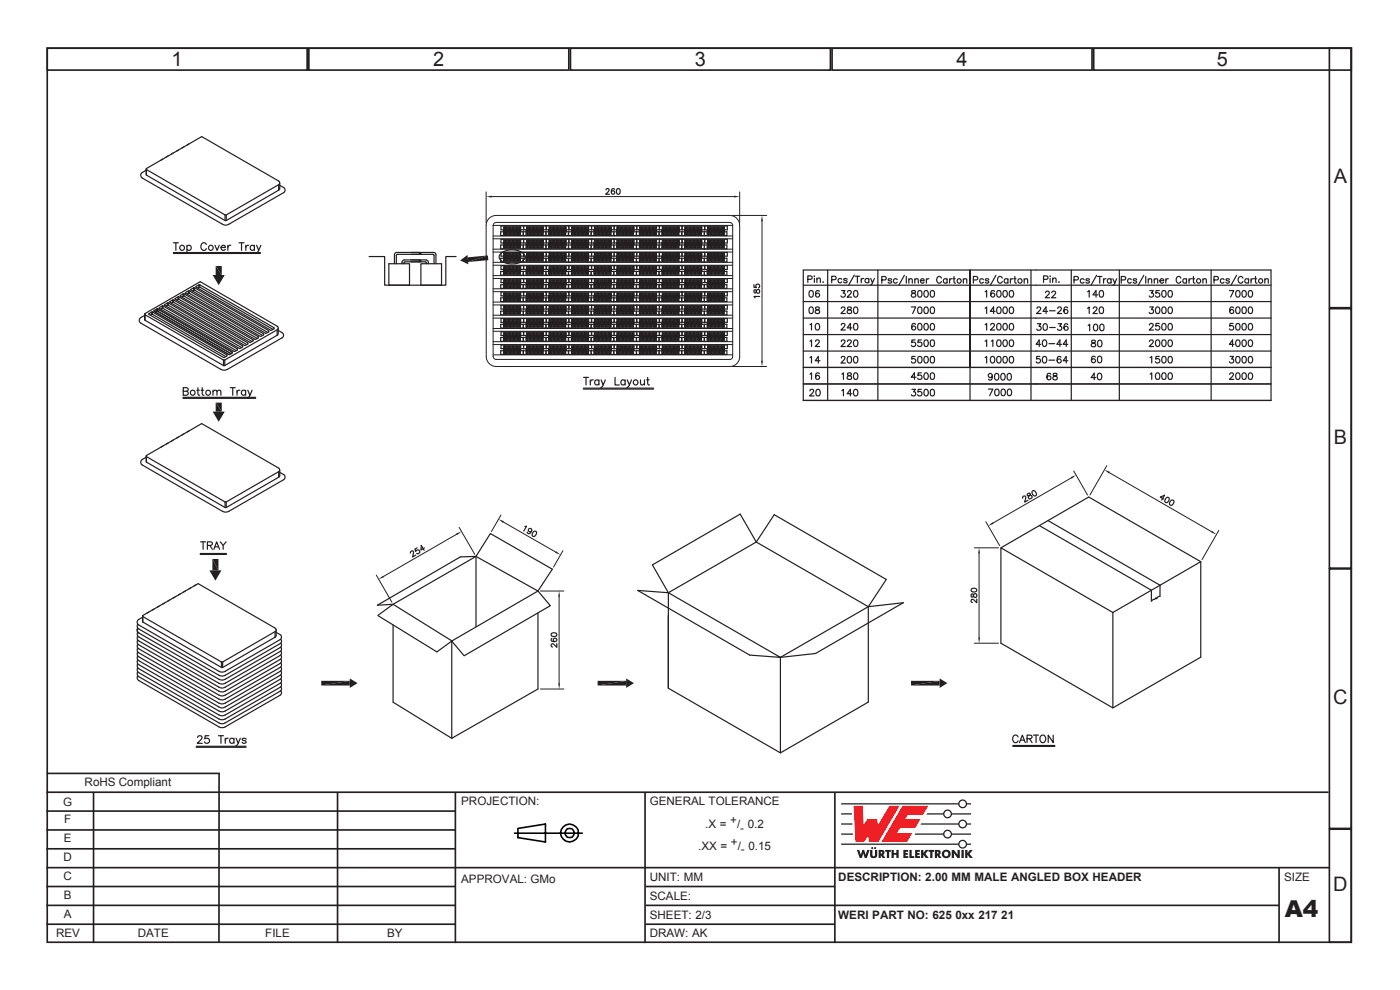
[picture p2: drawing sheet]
<svg xmlns="http://www.w3.org/2000/svg" width="297mm" height="210mm" viewBox="0 0 297 210" stroke-linecap="round" stroke-linejoin="round" font-family="sans-serif">
<defs><g id="words">
<text font-size="4.9" fill="#231f20" x="272.6" y="194.5">A4</text>
<g font-size="4.2" fill="#231f20">
<text x="36.4" y="14">1</text>
<text x="91.9" y="14">2</text>
<text x="147.4" y="14">3</text>
<text x="202.9" y="14">4</text>
<text x="258.2" y="14">5</text>
<text x="282.9" y="38.8">A</text>
<text x="282.9" y="94.1">B</text>
<text x="282.8" y="149.3">C</text>
<text x="282.8" y="189">D</text>
</g>
<g font-size="2.5" fill="#231f20">
<text x="17.9" y="166.8">RoHS Compliant</text>
<text x="13.4" y="171">G</text>
<text x="97.8" y="170.8">PROJECTION:</text>
<text x="137.8" y="170.8">GENERAL TOLERANCE</text>
<text x="13.5" y="178.7">E</text>
<text x="13.6" y="174.6">F</text>
<text x="149.6" y="175.6">.X =</text>
<text x="154.9" y="174.8">+</text>
<text x="155.1" y="179.4">+</text>
<text x="156.4" y="175.6">/ 0.2</text>
<text x="157" y="176.4">-</text>
<text x="13.4" y="182.7">D</text>
<text x="148.1" y="180.2">.XX =</text>
<text x="156.5" y="180.2">/ 0.15</text>
<text x="157.2" y="181">-</text>
<text x="13.4" y="186.7">C</text>
<text x="13.5" y="190.8">B</text>
<text x="97.8" y="187.3">APPROVAL: GMo</text>
<text x="137.8" y="186.8">UNIT: MM</text>
<text x="137.8" y="190.9">SCALE:</text>
<text x="177.8" y="186.8">DESCRIPTION: 2.00 MM MALE ANGLED BOX HEADER</text>
<text x="272.4" y="186.8">SIZE</text>
<text x="13.5" y="194.8">A</text>
<text x="137.8" y="194.8">SHEET: 2/3</text>
<text x="177.8" y="194.8">WERI PART NO: 625 0xx 217 21</text>
<text x="11.9" y="198.8">REV</text>
<text x="29.2" y="198.8">DATE</text>
<text x="56.3" y="198.8">FILE</text>
<text x="82.1" y="198.8">BY</text>
<text x="137.8" y="198.8">DRAW: AK</text>
</g>
</g></defs>
<g fill="none" stroke="#231f20" stroke-width=".35">
<path d="M10 10.2h276.7v189.7h-276.7zM10 10.2h55.2v4.7h-55.2zM65.5 10.2h55.2v4.7h-55.2zM121 10.2h55.2v4.7h-55.2zM176.5 10.2h55.2v4.7h-55.2zM232 10.2h54.7v4.7h-54.7zM282 10.2h4.7v55.1h-4.7zM282 65.5h4.7v55h-4.7zM282 120.7h4.7v55h-4.7zM9.8 168h272M9.8 172h86.7M9.8 176h86.7"/>
<path d="M9.9 164.1h36.7M19.8 168v32M46.5 164l-.1 36M71.6 168v32M96.6 168v32M136.8 168v32M177.1 168v32M282 175.9h4.7v24h-4.7zM9.8 192h86.7M9.8 196h86.7M9.8 180h86.7M9.8 184h272.2"/>
<path d="M9.8 188h86.7M137 192h134.3M137 196h40.1M137 188h40.1M271.3 184v16"/>
</g>
<g fill="#ee1d23">
<path d="M181.1 170.9h1.9l.2 4 .9-1.2h2l.2 1.3 2.4-4.1h2.1l-4.5 7.7h-1.9l-.2-1.3-.9 1.3h-1.8z"/>
<path d="M191.4 170.9h5.5l-1.1 1.9h-3.2l-.6 .9h3.3l-1.1 1.9h-3.3l-.6 1.1h3.2l-1.1 1.9h-5.4z"/>
</g>
<g fill="#231f20">
<path d="M181.8 180.3h.5l.3 1 .3-1h.4l.3 1 .4-1h.5l-.6 1.7h-.5l-.3-1-.3 1h-.4z"/>
<path d="M184.6 180.3h.5v1.2l.2 .1 .3-.1v-1.2h.5v1.1a.76 .76 0 0 1-.8 .6 .76 .76 0 0 1-.7-.6z"/>
<path d="M187.8 180.3h1.2v.4h-.4v1.3h-.5l.1-1.3h-.4z"/>
<path d="M189.1 180.3h.5v.6h.6v-.6h.5l-.1 1.7h-.4v-.7h-.6v.7h-.5z"/>
<path d="M191.6 180.3h1.1v.4h-.6v.2h.5v.4h-.5v.3h.6v.4h-1.1z"/>
<path d="M192.9 180.3h.5v1.3h.5v.4h-1z"/>
<path d="M194.1 180.3h1v.4h-.5v.2h.5v.4h-.5v.3h.6v.4h-1.1z"/>
<path d="M195.4 180.3h.5v.7l.5-.7h.6l-.7 .8 .7 .9h-.6l-.5-.7v.7h-.5z"/>
<path d="M197 180.3h1.2v.4h-.4v1.3h-.5v-1.3h-.3z"/>
<path d="M201.9 180.3h.5l.8 1-.1-1h.5v1.7h-.5l-.7-1.1v1.1h-.5z"/>
<path d="M204 180.3h.5v1.7h-.5z"/>
<path d="M204.7 180.3h.5v.7l.5-.7h.6l-.6 .8 .7 .9h-.6l-.6-.7v.7h-.5z"/>
<circle cx="185" cy="179.9" r=".22"/>
<circle cx="185.7" cy="179.9" r=".22"/>
</g>
<g fill="#231f20">
<path d="M186.9 180.7v.3h.2v-.2zM186.4 180.3h.5a.55 .55 0 0 1 .7 .3 .55 .55 0 0 1-.3 .7l.5 .7h-.5l-.4-.6v.6h-.5z" fill-rule="evenodd"/>
<path d="M198.8 180.7v.3h.2l.1-.2zM198.3 180.3h.6a.55 .55 0 0 1 .6 .3 .55 .55 0 0 1-.2 .7l.4 .7h-.5l-.4-.6v.6h-.5z" fill-rule="evenodd"/>
<path d="M200.3 181.2a.5 .5 0 0 0 1 0 .5 .5 0 0 0-1 0zM199.8 181.1a.95 .95 0 0 1 1.9 0 .95 .95 0 0 1-1.9 0z" fill-rule="evenodd"/>
</g>
<path d="M178.4 176.9h2.6M178.4 174.8h2.4M178.4 172.6h2.3" fill="none" stroke="#231f20" stroke-width=".27"/>
<g fill="#231f20">
<path d="M178.4 170.4h24.9a.94 .94 0 0 1 .9-.8 .94 .94 0 0 1 1 .8h.8v.2h-.8a.94 .94 0 0 1-1 .9 .94 .94 0 0 1-.9-.9h-24.9zM203.5 170.5a.7 .7 0 0 1 1.4 0 .7 .7 0 0 1-1.4 0z" fill-rule="evenodd"/>
<path d="M196.7 172.5h3.4a.94 .94 0 0 1 .9-.8 .94 .94 0 0 1 1 .8h4v.3h-4a.94 .94 0 0 1-1 .8 .94 .94 0 0 1-.9-.8h-3.6zM200.3 172.6a.7 .7 0 0 1 1.4 0 .7 .7 0 0 1-1.4 0z" fill-rule="evenodd"/>
<path d="M195.4 174.7h7.9a.94 .94 0 0 1 .9-.9 .94 .94 0 0 1 1 .9h.8v.2h-.8a.94 .94 0 0 1-1 .8 .94 .94 0 0 1-.9-.8h-8zM203.5 174.8a.7 .7 0 0 1 1.4 0 .7 .7 0 0 1-1.4 0z" fill-rule="evenodd"/>
<path d="M194.2 176.8h5.9a.94 .94 0 0 1 .9-.8 .94 .94 0 0 1 1 .8h4v.3h-4a.94 .94 0 0 1-1 .8 .94 .94 0 0 1-.9-.8h-6.1zM200.3 176.9a.7 .7 0 0 1 1.4 0 .7 .7 0 0 1-1.4 0z" fill-rule="evenodd"/>
<path d="M178.4 178.9h24.9a.94 .94 0 0 1 .9-.8 .94 .94 0 0 1 1 .8h.8v.3h-.8a.94 .94 0 0 1-1 .8 .94 .94 0 0 1-.9-.8h-24.9zM203.5 179.1a.7 .7 0 0 1 1.4 0 .7 .7 0 0 1-1.4 0z" fill-rule="evenodd"/>
</g>
<g fill="none" stroke="#000" stroke-width=".34">
<path d="M109.1 176.7h14.4M109.9 175.7l5.8-.9v3.8l-5.8-.9z"/>
<circle cx="120.8" cy="176.7" r="1.88"/>
<circle cx="120.8" cy="176.7" r="1.02"/>
</g>
<path d="M206.7 116.2h5.1M207.7 117.4v17.8M206.7 136.4h5.1" fill="none" stroke="#231f20" stroke-width=".21"/>
<g fill="#231f20">
<path d="M207.7 116.2l.2 1.2h-.4z"/>
<path d="M207.5 135.2h.4l-.2 1.2z"/>
</g>
<path d="M206.1 126v.6h.3a.49 .49 0 0 1 .2-.6 .49 .49 0 0 1 .6 0v.4l-.2 .3-.4-.1-.2-.6zM206.1 124.9a.6 .6 0 0 1 .7-.2 .6 .6 0 0 1 .4 .7 .6 .6 0 0 1-.8 .2 .6 .6 0 0 1-.3-.7zM207.2 127.1v.8l-.9-.8-.3 .2v.3l.3 .2" fill="none" stroke="#231f20" stroke-width=".25"/>
<path d="M234.8 98.8l-3.6 6.2M235.3 100.3l21.7 12.5M258.6 112.5l-3.6 6.2" fill="none" stroke="#231f20" stroke-width=".21"/>
<g fill="#231f20">
<path d="M234.3 99.7l1.2 .4-.3 .3z"/>
<path d="M257.1 112.6l1 .8-1.2-.5z"/>
</g>
<path d="M246.9 105.9l-.8-.4 1-.4-.7 1M247.5 105.6l.3-.1a.62 .62 0 0 1 .1 .8 .62 .62 0 0 1-.7 .3 .63 .63 0 0 1 .3-1zM248.5 106.1h.3a.63 .63 0 0 1 .1 .7 .63 .63 0 0 1-.7 .3l-.1-.3z" fill="none" stroke="#231f20" stroke-width=".25"/>
<path d="M106.3 109.3l-2 3.4M106.8 110.7l11.1 6.4M119.4 116.8l-2 3.5" fill="none" stroke="#231f20" stroke-width=".21"/>
<g fill="#231f20">
<path d="M105.8 110.1l1.1 .5-.2 .3z"/>
<path d="M118 116.9l.9 .8-1.1-.4z"/>
</g>
<path d="M101 118l3-4.8 13.2 7.5M111.4 111.7l.3-.1-.6 1M112.8 112.6a.38 .38 0 0 1-.6 .1 .38 .38 0 0 1 .1-.6 .38 .38 0 0 1 .5 .3v.2a.55 .55 0 0 1-.8 .5l-.1-.2M113.2 112.7l.2-.1a.58 .58 0 0 1 .4 .8 .58 .58 0 0 1-.7 .4l-.2-.4z" fill="none" stroke="#231f20" stroke-width=".25"/>
<path d="M96.9 113.3l-15.5 9M97.4 111.9l3.3 5.7M79.8 122l3.3 5.7" fill="none" stroke="#231f20" stroke-width=".21"/>
<g fill="#231f20">
<path d="M80.3 122.9l1-.8 .2 .3z"/>
<path d="M96.8 113.2l1.1-.5-.9 .8z"/>
</g>
<g fill="none" stroke="#231f20" stroke-width=".25">
<path d="M87.1 117.3v-.2l.2-.2 .4 .1-.2 1.2 .7-.4M88.5 116.2l-.5 .3 .2 .5a.43 .43 0 0 1 .5-.4 .43 .43 0 0 1 .3 .6 .43 .43 0 0 1-.6 .2M90 116.2l-.7 .5 .1-1 .6 1M97.7 118.1l-17.6 10.3M101 118l-17.6 10.2 12.4 7.7M157 109.1l-18.6 10.7M164.2 109.2l23.8 13.7M220.5 111.5l23.8 13.7M222.3 110.4l23.8 13.7M231 105.4l23.7 13.7M30.3 132l16.8 9.6 11.2-6.4M42 123.8l16.3 9.4"/>
<path d="M58.3 134l-11.1 6.4M59.4 139.9l-11.6 6.7M59.4 139l-11.6 6.8M59.4 138.2l-11.6 6.7M59.4 137.4l-11.6 6.7M59.4 136.5l-11.6 6.7M59.4 135.7l-11.6 6.7M80.2 130.6l12.5 7.7M141.8 125.7l18.6-10.7 23.8 13.7M236.1 129.9l-23.8-13.7v20.2M41.6 158.3h10.6M41.6 158.5h10.6"/>
<path d="M41.9 156.4l.3-.3h.3l.4 .3-.3 .5-.7 .8h1M44.3 156.1h-.8l-.1 .6a.57 .57 0 0 1 .9 0 .57 .57 0 0 1-.1 .9 .57 .57 0 0 1-.8-.2M46.3 156.1h1.1M46.9 156.1v1.6M47.8 156.6v1.1M48.4 156.6a.54 .54 0 0 0-.6 .5M49.6 156.8l-.5-.2a.57 .57 0 0 0-.4 .5 .57 .57 0 0 0 .4 .6l.5-.3M49.6 156.6v1.1M50.1 156.6l.4 1.1 .5-1.1M50.5 157.7l-.5 .5M52.2 156.8a.49 .49 0 0 0-.8 0l.7 .4 .1 .2a.49 .49 0 0 1-.8 0M59.4 147.5l-11.6 6.7"/>
<path d="M59.4 146.6l-11.6 6.7M59.4 145.8l-11.6 6.7M59.4 144.9l-11.6 6.8M59.4 144.1l-11.6 6.7M59.4 143.3l-11.6 6.7M59.4 142.4l-11.6 6.7M59.4 141.6l-11.6 6.7M59.4 140.7l-11.6 6.7M83.4 148.9l12.4 7.7"/>
</g>
<g fill="#231f20">
<path d="M44.4 121h2.6l-1.3 2.2z"/>
<path d="M45.1 118.6l1.2 2.4h-1.2z"/>
<path d="M45.1 118.6h1.2v2.4z"/>
</g>
<g fill="none" stroke="#231f20" stroke-width=".25">
<path d="M29.2 140l-.1 .7 .3 .3 17 9.8 .6 .2 .8-.2M29.2 139.1l-.1 .7 .3 .3 17 9.9 .6 .2 .8-.2M29.2 138.3l-.1 .4 .3 .6 17 9.8 .6 .2 .8-.2M29.2 137.5l-.1 .6 .3 .4 17 9.8 .6 .2 .8-.2M29.2 136.6l-.1 .7 .3 .3 17 9.8 .6 .2 .8-.2M29.2 135.8l-.1 .6 .3 .4 17 9.8 .6 .2 .8-.2M29.2 134.9l-.1 .7 .3 .4 17 9.8 .6 .1 .8-.1M29.2 134.1l-.1 .4 .3 .6 17 9.8 .6 .2 .8-.2M29.2 133.3l-.1 .6 .3 .4 17 9.8 .6 .2 .8-.2M29.2 132.4l-.1 .7 .3 .3 17 9.8 .6 .2 .8-.2M30.2 130.7l.1 1.3v-1.2M30.2 130.9l-.8 .5a.66 .66 0 0 0 0 1.2l17 9.8 .6 .2 .8-.2"/>
<path d="M30.3 130.8l16.7 9.6M31.6 129.8l-.4 .3M32.7 129.2l-.4 .2M33.8 128.6l-.4 .2M34.9 127.9l-.4 .2M36 127.3l-.4 .2M37.1 126.6l-.4 .3M38.2 126l-.4 .2M39.3 125.3l-.4 .3M40.5 124.7l-.4 .2M41.6 124.1l-.4 .2M42 123.8l-11.7 6.8v.2"/>
<path d="M80.1 128.4l3.3-.2-3.2 2.3M83.4 132.5v16.4M29.2 143.4l-.1 .6 .3 .4 17 9.8 .6 .1 .8-.1M29.2 142.5l-.1 .5 .3 .5 17 9.8 .6 .2 .8-.2M29.2 141.7l-.1 .4 .3 .6 17 9.8 .6 .2 .8-.2M29.2 140.8l-.1 .7 .3 .3 17 9.9 .6 .1 .8-.1M47 140.4h.2v1.2M47 140.4v1.2"/>
</g>
<g fill="#231f20">
<path d="M74.2 143.9l1.7 1-1.7 1z"/>
<path d="M68.1 145.4l6.1-1v1z"/>
<path d="M68.1 144.4h6.1l-6.1 1z"/>
</g>
<g fill="none" stroke="#231f20" stroke-width=".25">
<path d="M254.7 119.1l-18.6 10.8M58.3 133.2a.42 .42 0 0 1 .3 .4 .42 .42 0 0 1-.3 .4v1.2l.3-.3v-1.3M58.6 134.1l.8 .5a.63 .63 0 0 1 0 1.1M59.6 139.8l.1 .6-.3 .3M59.6 138.9l.1 .7-.3 .3M59.6 138.1l.1 .6-.3 .3M59.6 137.2l.1 .2a.58 .58 0 0 1-.3 .8M59.6 136.4l.1 .6-.3 .4M59.6 135.6l.1 .6-.3 .3M95.8 136v20.6M141.8 125.7l23.8 13.7-6.6-.4M212.3 136.4l23.8 13.8 18.6-10.8"/>
<path d="M59.6 146.5l.1 .6-.3 .4M59.6 145.7l.1 .6-.3 .3M59.6 144.8l.1 .7-.3 .3M59.6 144l.1 .6-.3 .3M59.6 143.2l.1 .6-.3 .3M59.6 142.3l.1 .6-.3 .4M59.6 141.5l.1 .1a.58 .58 0 0 1-.3 .8M59.6 140.6l.1 .6-.3 .4M141.8 146l23.8 13.7 18.6-10.8"/>
</g>
<path d="M114.6 125.4h5M118.6 126.6v18.3M114.6 146.2h5" fill="none" stroke="#231f20" stroke-width=".21"/>
<g fill="#231f20">
<path d="M118.6 125.4l.2 1.2h-.4z"/>
<path d="M118.4 144.9h.4l-.2 1.3z"/>
</g>
<path d="M97.7 118.1l3.3-.1v14.9M101 118l13.1 7.4 3.1-4.7M95.8 136l2.7 3.1 18.2-10.6-2.6-3.1-18.2 10.6-3.2 2.3M114.1 130v16.2l-18.3 10.4M117 134.4a.6 .6 0 0 1 .7-.2 .6 .6 0 0 1 .4 .7 .6 .6 0 0 1-.8 .2 .6 .6 0 0 1-.3-.7zM117.1 135.4l-.1 .1a.59 .59 0 0 0 .4 .7 .59 .59 0 0 0 .7-.4 .37 .37 0 0 0-.3-.4 .37 .37 0 0 0-.4 .3 .37 .37 0 0 0 .3 .4M118.1 136.5v.8l-.5-.6-.4-.1-.3 .2v.2l.3 .2" fill="none" stroke="#231f20" stroke-width=".25"/>
<g fill="#231f20">
<path d="M132.8 143.9l1.7 1-1.7 1z"/>
<path d="M126.8 145.4l6-1v1z"/>
<path d="M126.8 144.4h6l-6 1z"/>
</g>
<path d="M138.4 119.8l3.4 5.9-6.5-.5 23.7 13.8M141.8 125.7v20.3v-15.4" fill="none" stroke="#231f20" stroke-width=".25"/>
<g fill="#231f20">
<path d="M199.3 143.9l1.7 1-1.7 1z"/>
<path d="M193.3 145.4l6-1v1z"/>
<path d="M193.3 144.4h6l-6 1z"/>
</g>
<g fill="none" stroke="#231f20" stroke-width=".25">
<path d="M36.8 51.5h1M36.8 53.6h18.4M36.8 53.8h18.4M37.3 51.5v1.6M39.7 52.3l.5-.3a.57 .57 0 0 1 .4 .6 .57 .57 0 0 1-.4 .5l-.5-.2M39.7 52v1.6M42.5 59.8l16.3 9.4M43.8 51.9a.59 .59 0 0 0-.7-.4 .59 .59 0 0 0-.5 .6 .72 .72 0 0 0 .2 .8 .72 .72 0 0 0 .8 .1l.2-.3M45.6 52l.5 1.1 .4-1.1M46.9 52.5h.9a.5 .5 0 0 0-.7-.4 .5 .5 0 0 0-.1 .8 .49 .49 0 0 0 .8 0M48.3 52v1.1M49 52a.54 .54 0 0 0-.7 .5"/>
<path d="M50.7 51.5h1.1M51.2 51.5v1.6M52.1 52v1.1M52.8 52a.54 .54 0 0 0-.7 .5M54 52.3l-.5-.3a.57 .57 0 0 0-.4 .6 .57 .57 0 0 0 .4 .5l.5-.2M54 52v1.1M54.4 52l.5 1.1 .4-1.1M54.9 53.1l-.6 .5M30.7 67.9l16.9 9.7 11.2-6.5M32.7 66.1l15.8 9.1M33.5 65.6l15.7 9M33.5 66l15.5 9"/>
<path d="M33.8 65.4l15.9 9.1M34.6 65.4l15.5 9M34.6 64.9l15.7 9.1M34.9 64.8l15.9 9.1M35.7 64.3l15.7 9M35.7 64.7l15.5 9M36 64.1l15.9 9.2M36.8 64.1l15.6 9M36.8 63.6l15.7 9.1M37.2 63.5l15.8 9.1M37.9 63l15.8 9.1M37.9 63.5l15.6 9"/>
<path d="M38.3 62.8l15.8 9.2M39 62.3l15.8 9.1M39 62.8l15.6 9M39.4 62.2l15.8 9.2M40.1 61.7l15.8 9.1M40.1 62.2l15.6 9M40.5 61.6l15.8 9.1M41.3 61l15.7 9.1M41.3 61.6l15.5 8.9M41.6 60.9l15.9 9.2M42.4 60.9l15.5 9M42.4 60.4l15.7 9.1"/>
<path d="M58.8 70l-11.1 6.4M59.9 71.6l-11.7 6.8M254.7 119.1v20.3M165.6 139.4l18.6-10.7v20.2M165.6 139.4v20.3M188 122.9l-3.8 5.8 7.4-.9-18.6 10.8-7.4 .8M236.1 129.9v20.3M244.3 125.2v2.3M246.1 124.1v2.4h-.3l-.4 .5-.2-.2-.2 .3h-.3l-.4 .4M214.9 158.1h8.9M216 156.3a.59 .59 0 0 0-.7-.4 .59 .59 0 0 0-.5 .6 .71 .71 0 0 0 .2 .8 .71 .71 0 0 0 .7 .2l.3-.4M216.3 157.5l.6-1.6 .6 1.6"/>
<path d="M216.5 157h.8M217.9 156.7l.9-.1 .1-.4-.1-.2-.9-.1v1.6M218.4 156.7l.5 .8M219.2 155.9h1.1M219.8 155.9v1.6M220.9 156a.77 .77 0 0 1 1 .7 .77 .77 0 0 1-.8 .8 .93 .93 0 0 1-.2-1.5zM223.4 155.9v1.6l-1-1.6v1.6"/>
<circle cx="38.6" cy="52.5" r=".53"/>
<circle cx="44.7" cy="52.5" r=".53"/>
</g>
<path d="M214.9 158.3h8.9" fill="none" stroke="#231f20" stroke-width=".21"/>
<g fill="#231f20">
<path d="M45.1 58.3h2.6l-1.3 2.2z"/>
<path d="M45.8 56.4l1.2 1.9h-1.2z"/>
<path d="M45.8 56.4h1.2v1.9z"/>
<path d="M45.1 87.3h2.6l-1.3 2.2z"/>
<path d="M45.8 85.4l1.2 1.9h-1.2z"/>
<path d="M45.8 85.4h1.2v1.9z"/>
</g>
<g fill="none" stroke="#231f20" stroke-width=".25">
<path d="M42.5 59.8l-11.8 6.7v.3M30.7 66.9l-1.1 .8v.5l.3 .3 17 9.9 .5 .1 .8-.1M30.7 66.6v1.3v-1.1M30.7 66.8l16.7 9.6M32.2 66.2v.5h.2M32.2 66.2h.2M32.2 66.7l-.3 .2M32.4 66.2l15.7 9.1 .1 .2-.8 .3-15.8-9.1v-.2l.6-.3M32.4 66.2v.5M32.4 66.7l15.5 8.9M32.7 65.9v.2M32.7 65.9l.6-.3v.4"/>
<path d="M33.3 65.6l-.6 .3M33.3 65.6v.4M33.3 65.6h.2v.4h-.2M33.3 66l-.3 .2M33.8 65.4v-.2l.6-.3v.5M34.4 64.9h.2v.5h-.2M34.4 65.4l-.3 .2M35.5 64.7l-.3 .2M35.5 64.7v-.4l-.6 .3v.2M35.5 64.3h.2v.4h-.2M36.6 64.1l-.3 .2M36.6 64.1v-.5l-.6 .4v.1"/>
<path d="M36.6 63.6h.2v.5h-.2M37.8 63h.1v.5h-.1M37.8 63.5l-.4 .1M37.8 63.5v-.5l-.6 .3v.2M38.9 62.8v-.5l-.6 .4v.1M38.9 62.3h.1v.5h-.1M38.9 62.8l-.3 .2M40 62.2l-.3 .2M40 62.2v-.5l-.6 .3v.2M40 61.7h.1v.5h-.1M40.5 61.6v-.2l.6-.4v.6M41.1 61.6l-.3 .1"/>
<path d="M41.1 61h.2v.6h-.2M42.2 60.4h.2v.5h-.2M42.2 60.9l-.3 .2M42.2 60.9v-.5l-.6 .3v.2M47.4 76.4h.3v1.2M47.4 76.4v1.2M48.5 75.2l.7-.3v-.3v.3zM50.3 74v.3l-.6 .2M51.4 73.3v.3l-.6 .3M52.5 72.7v.3l-.6 .3M53.7 72.1v.2l-.7 .3M54.8 71.4v.3l-.7 .3"/>
<path d="M55.9 70.8v.3l-.7 .3M57 70.1v.3l-.7 .3M58.1 69.5v.3l-.6 .3M58.8 69.2l.2 .3-.2 .5v1.1l.2-.4v-1.1M59 70.1l.9 .5a.62 .62 0 0 1 0 1M123.7 82.3h15M123.7 82.5h15M123.8 80.1h1M124.3 80.1v1.6M125.2 80.6v1.1M125.8 80.6a.54 .54 0 0 0-.6 .4M127 80.8l-.5-.2a.57 .57 0 0 0-.4 .5 .57 .57 0 0 0 .4 .6l.5-.3"/>
<path d="M127 80.6v1.1M127.5 80.6l.5 1.1 .4-1.1M128 81.7l-.6 .5M130.5 80.1v1.6h.9M132.6 80.8l-.5-.2a.57 .57 0 0 0-.4 .5 .57 .57 0 0 0 .4 .6l.5-.3M132.6 80.6v1.1M133.1 80.6l.4 1.1 .5-1.1M133.5 81.7l-.5 .5M135.9 80.6l.1 1 .3 .1 .4-.4M136.7 80.6v1.1M137.2 80.6h.5M137.4 80.1v1.2l.1 .3 .3 .1"/>
<path d="M42.5 117.4h5.5M42.5 117.6h5.5M42.6 114.9h1M43.1 114.9v1.6M44 115.7l.9-.1 .2-.2-.1-.3-1-.2v1.6M44.5 115.7l.6 .8M45.4 116.5l.6-1.6 .6 1.6M45.6 116h.7M46.7 114.9l.6 .8v.8M48 114.9l-.7 .8M157 109.1l3.4 5.9 3.8-5.8"/>
<circle cx="134.8" cy="81.1" r=".53"/>
</g>
<path d="M227.8 99.9l2.9 5.1M209.1 110.7l3 5.1M227.2 101.4l-16.5 9.5" fill="none" stroke="#231f20" stroke-width=".21"/>
<g fill="#231f20">
<path d="M209.6 111.5l1-.7 .2 .3z"/>
<path d="M227.2 101.2l1.1-.4-1 .8z"/>
</g>
<g fill="none" stroke="#231f20" stroke-width=".25">
<path d="M31 35.9l.1 1.2M31 36.1l-1 .6a.68 .68 0 0 0 .2 1.1l17.5 10 .8-.2 11.7-6.7a.63 .63 0 0 0 0-1.1l-.9-.5M31.1 37.1l16.8 9.7 11.2-6.5M31.1 36v-.2l11.7-6.8 16.3 9.4 .2 .3-.2 .5M31.1 36l16.6 9.6M31.1 36v1.1M34.5 33.7l-.3 .3M36.8 32.4l-.4 .3M59.1 39.2l-11.1 6.4h-.3M59.1 39.2v1.1M59.3 38.8v1.3l-.2 .2M47.7 45.6v1.2"/>
<path d="M48 45.6v1.2M170.4 57.3h99.2v27.6h-99.2zM171.4 59.3l.8-.2v-.5l-.8-.1v1.4M172.8 59.1v.8M172.8 58.5v.1zM173.3 59.3l.3-.3 .4 .1v.8M173.3 59v.9M174.6 59.8v.1zM175.6 57.3v27.6M176.4 59.3h.9l.1-.2-.1-.4-.9-.1v1.4M178.6 59.3l-.5-.2a.49 .49 0 0 0-.3 .4 .49 .49 0 0 0 .3 .5l.5-.2M179.7 59.3l-.3-.2-.4 .2 .6 .3v.3l-.4 .1-.2-.2"/>
<path d="M181.2 58.3l-1.2 2.2M181.4 58.6h1M181.9 58.6v1.4M182.7 59.1v.9M183.2 59.1h-.3l-.2 .4M184.3 59.3l-.5-.2-.3 .4 .3 .5 .5-.2M184.3 59.1v.9M184.7 59.1l.4 .9 .4-.9M185.1 60l-.5 .5M186.2 57.3v27.6M187.1 59.4l.8-.1 .1-.2-.1-.4-.8-.1v1.5M189.1 59.3l-.2-.2-.4 .1v.3l.4 .1 .2 .3-.2 .2-.5-.2"/>
<path d="M190.3 59.3l-.5-.2a.51 .51 0 0 0-.3 .5 .51 .51 0 0 0 .3 .5l.5-.2M191.9 58.4l-1.2 2.1M192.3 58.6v1.5M192.8 59.4l.3-.3 .4 .1v.9M192.8 59.1v1M194.1 59.4l.3-.3 .3 .1 .1 .9M194.1 59.1v1M195.3 59.5h.7a.41 .41 0 0 0-.4-.4 .41 .41 0 0 0-.3 .6l.3 .4 .4-.2M196.5 59.1v1M197.1 59.1a.43 .43 0 0 0-.6 .4M199.7 59a.52 .52 0 0 0-.6-.4 .52 .52 0 0 0-.4 .6v.3a.52 .52 0 0 0 .4 .6 .52 .52 0 0 0 .6-.4M200.9 59.3l-.5-.2a.52 .52 0 0 0-.3 .5 .52 .52 0 0 0 .3 .5l.5-.2"/>
<path d="M200.9 59.1v1M201.4 59.1v1M202 59.1a.43 .43 0 0 0-.6 .4M202.2 59.1h.4M202.4 58.6v1.2v.2l.3 .1M204.4 59.4l.2-.2a.33 .33 0 0 1 .5 .2v.7M204.4 59.1v1M206.5 59.4l.8-.1 .1-.2-.1-.4-.8-.1v1.5M208.6 59.3l-.5-.2a.51 .51 0 0 0-.3 .5 .51 .51 0 0 0 .3 .5l.5-.2M209.8 59.3l-.3-.2-.4 .1v.3l.6 .2 .1 .2-.3 .2-.5-.2M211.3 58.4l-1.2 2.1M212.6 59a.52 .52 0 0 0-.6-.4 .52 .52 0 0 0-.4 .6v.3a.52 .52 0 0 0 .4 .6 .52 .52 0 0 0 .6-.4"/>
<path d="M213.8 59.3l-.5-.2a.51 .51 0 0 0-.3 .5 .51 .51 0 0 0 .3 .5l.5-.2M213.8 59.1v1M214.4 59.1v1M214.9 59.1a.43 .43 0 0 0-.5 .4M215.1 59.1h.4M215.3 58.6v1.2v.2l.3 .1M217.3 59.4l.3-.3 .3 .1 .1 .9M217.3 59.1v1M218.7 57.3v27.6M221.4 59.3l.8-.1 .1-.2-.1-.4-.8-.1v1.4M222.8 59.1v.8M222.8 58.5v.1z"/>
<path d="M223.3 59.3l.3-.3 .4 .1v.8M223.3 59v.9M224.6 59.8h.1zM227.3 57.3v27.6M227.8 59.4l.8-.1 .2-.4-.3-.3h-.7v1.5M230 59.3l-.5-.2a.5 .5 0 0 0-.3 .5 .5 .5 0 0 0 .3 .5l.5-.2M231.1 59.3l-.3-.2-.4 .1v.3l.5 .1 .2 .3-.3 .2-.4-.2M232.6 58.4l-1.2 2.1M232.8 58.6h1M233.3 58.6v1.5M234.1 59.1v1M234.6 59.1a.41 .41 0 0 0-.5 .4"/>
<path d="M235.7 59.3l-.5-.2a.52 .52 0 0 0-.3 .5 .52 .52 0 0 0 .3 .5l.5-.2M235.7 59.1v1M236.1 59.1l.4 1 .4-1M237.5 57.3v27.6M237.9 59.4l.8-.1 .1-.5-.9-.2v1.5M240 59.3l-.5-.2a.52 .52 0 0 0-.3 .5 .52 .52 0 0 0 .3 .5l.5-.2M241.1 59.3l-.2-.2-.4 .1v.3l.6 .2v.2l-.2 .2-.5-.2M242.7 58.4l-1.2 2.1M243.1 58.6v1.5M243.6 59.4l.3-.3 .4 .1v.9M243.6 59.1v1M244.9 59.4l.3-.3 .3 .1 .1 .9"/>
<path d="M244.9 59.1v1M246.1 59.5h.8a.46 .46 0 0 0-.5-.3 .46 .46 0 0 0-.4 .4 .46 .46 0 0 0 .4 .5l.5-.2M247.3 59.1v1M247.9 59.1a.43 .43 0 0 0-.6 .4M250.5 59a.5 .5 0 0 0-.6-.4 .5 .5 0 0 0-.4 .6v.3a.5 .5 0 0 0 .4 .6 .5 .5 0 0 0 .6-.4M251.7 59.3l-.5-.2a.51 .51 0 0 0-.3 .5 .51 .51 0 0 0 .3 .5l.5-.2M251.7 59.1v1M252.2 59.1v1M252.8 59.1a.43 .43 0 0 0-.6 .4M253 59.1h.4M253.2 58.6v1.2l.3 .3M255.2 59.4l.3-.3 .3 .1 .1 .9"/>
<path d="M255.2 59.1v1M256.9 57.3v27.6M257.5 59.4l.9-.1 .1-.2-.1-.4-.9-.1v1.5M259.7 59.3l-.5-.2a.51 .51 0 0 0-.3 .5 .51 .51 0 0 0 .3 .5l.5-.2M260.8 59.3l-.3-.2-.3 .1v.3l.5 .2 .1 .2-.3 .2-.4-.2M262.3 58.4l-1.2 2.1M263.7 59a.52 .52 0 0 0-.6-.4 .52 .52 0 0 0-.4 .6v.3a.52 .52 0 0 0 .4 .6 .52 .52 0 0 0 .6-.4M264.9 59.3l-.5-.2a.5 .5 0 0 0-.3 .5 .5 .5 0 0 0 .3 .5l.5-.2M264.9 59.1v1M265.4 59.1v1M265.9 59.1a.43 .43 0 0 0-.5 .4M266.1 59.1h.5"/>
<path d="M266.3 58.6v1.2l.1 .2 .3 .1M268.3 59.4l.2-.2a.33 .33 0 0 1 .6 .2v.7M268.3 59.1v1M170.4 77.9h99.2M170.4 74.5h99.2M170.4 71h99.2M170.4 67.5h99.2M170.4 64h99.2M171.8 68.9l.4-.3v1.4M171.8 72.4l.4-.3v1.4M171.8 75.9l.4-.3v1.4M171.8 65.2a.43 .43 0 0 1 .7 .2v.3a.6 .6 0 0 1-.3 .8h-.2a.89 .89 0 0 1-.2-1.3z"/>
<path d="M171.8 79.4l.4-.3v1.4M173 72.4l.3-.3 .4 .1 .1 .2-.2 .4-.7 .7h1M173.1 65.2l-.1 .2 .2 .2a.53 .53 0 0 1 .6 .3 .53 .53 0 0 1 0 .6h-.7l-.2-.4 .2-.3 .7-.2v-.3a.51 .51 0 0 0-.7-.1zM173.1 68.7a.43 .43 0 0 1 .7 .2l.1 .3a.6 .6 0 0 1-.6 .8 .87 .87 0 0 1-.2-1.3zM173.8 79.3v-.1a.46 .46 0 0 0-.7 .2v.9a.44 .44 0 0 0 .7 .1 .44 .44 0 0 0-.2-.7 .44 .44 0 0 0-.6 .3M174 76.5h-1.1l.7-.9v1.4M178.5 65.4l.1-.2 .4-.1 .3 .4-.9 1h.9M178.5 68.9l.1-.2 .4-.1 .3 .4-.9 1h.9M178.5 72.4l.2-.3 .4 .1 .2 .2-.2 .4-.7 .7h.9M178.5 75.9l.2-.3 .4 .1 .2 .2-.2 .4-.7 .7h.9M178.6 79.4l.3-.3v1.4M179.8 72.4l.3-.3 .4 .1 .1 .2-.2 .4-.7 .7h1"/>
<path d="M179.9 65.2v.4l.3 .1a.4 .4 0 0 1 .5 .4 .4 .4 0 0 1-.4 .4h-.4l-.2-.4 .2-.3 .6-.2 .1-.3-.3-.2zM179.9 79.2v.4l.3 .1a.4 .4 0 0 1 .5 .4 .4 .4 0 0 1-.4 .4l-.4-.1-.2-.4 .2-.2 .6-.2 .1-.3-.3-.2zM179.9 75.7l.3-.1a.75 .75 0 0 1 .5 .8 .75 .75 0 0 1-.6 .6 .9 .9 0 0 1-.2-1.3zM180.7 69.5h-1l.7-.9v1.4M181.3 65.2a.43 .43 0 0 1 .6 .2l.1 .3a.6 .6 0 0 1-.5 .8 .87 .87 0 0 1-.2-1.3zM181.3 68.7a.43 .43 0 0 1 .6 .2l.1 .3a.6 .6 0 0 1-.5 .8 .87 .87 0 0 1-.2-1.3zM181.3 72.2l.3-.1a.75 .75 0 0 1 .4 .8 .75 .75 0 0 1-.5 .6 .9 .9 0 0 1-.2-1.3zM181.3 75.7l.3-.1a.75 .75 0 0 1 .4 .8 .75 .75 0 0 1-.5 .6 .9 .9 0 0 1-.2-1.3zM181.3 79.2a.43 .43 0 0 1 .6 .2l.1 .3a.6 .6 0 0 1-.5 .8 .87 .87 0 0 1-.2-1.3zM193.3 65.1h1l-.7 1.4M194.1 72.1h-.6l-.1 .6a.5 .5 0 0 1 .8 0 .5 .5 0 0 1-.1 .7 .5 .5 0 0 1-.8-.2M194.1 75.6h-.6l-.1 .6a.5 .5 0 0 1 .8 0 .5 .5 0 0 1-.1 .7 .5 .5 0 0 1-.8-.2"/>
<path d="M194.2 68.8l-.1-.1a.46 .46 0 0 0-.6 .2l-.1 .6a.43 .43 0 0 0 .4 .5 .43 .43 0 0 0 .5-.5l-.4-.4-.4 .2-.1 .2M194.9 75.7l.3-.1a.76 .76 0 0 1 .4 .8 .76 .76 0 0 1-.5 .6 .95 .95 0 0 1-.2-1.3zM194.9 68.7a.45 .45 0 0 1 .6 .2l.1 .3a.6 .6 0 0 1-.4 .8h-.1a.92 .92 0 0 1-.2-1.3zM194.9 65.2a.45 .45 0 0 1 .6 .2l.1 .3a.6 .6 0 0 1-.4 .8h-.1a.92 .92 0 0 1-.2-1.3zM195.5 79.1h-.7l-.1 .6a.49 .49 0 0 1 .8 0 .49 .49 0 0 1-.1 .7 .49 .49 0 0 1-.7-.2M195.5 72.1h-.7l-.1 .6 .5-.1a.48 .48 0 0 1 .4 .3 .48 .48 0 0 1-.2 .5l-.3 .1-.4-.3M196.2 79.2a.43 .43 0 0 1 .7 .2v.3a.6 .6 0 0 1-.5 .8 .87 .87 0 0 1-.2-1.3zM196.2 75.7l.3-.1a.75 .75 0 0 1 .4 .8 .75 .75 0 0 1-.5 .6 .9 .9 0 0 1-.2-1.3zM196.2 72.2l.3-.1a.75 .75 0 0 1 .4 .8 .75 .75 0 0 1-.5 .6 .9 .9 0 0 1-.2-1.3zM196.2 65.2a.43 .43 0 0 1 .7 .2v.3a.6 .6 0 0 1-.5 .8 .87 .87 0 0 1-.2-1.3zM196.2 68.7a.43 .43 0 0 1 .7 .2v.3a.6 .6 0 0 1-.5 .8 .87 .87 0 0 1-.2-1.3zM197.5 75.7l.4-.1a.76 .76 0 0 1 .4 .8 .76 .76 0 0 1-.6 .6 .95 .95 0 0 1-.2-1.3z"/>
<path d="M197.5 79.2a.45 .45 0 0 1 .7 .2l.1 .3a.6 .6 0 0 1-.4 .8h-.2a.92 .92 0 0 1-.2-1.3zM197.5 72.2l.4-.1a.76 .76 0 0 1 .4 .8 .76 .76 0 0 1-.6 .6 .95 .95 0 0 1-.2-1.3zM197.5 68.7a.45 .45 0 0 1 .7 .2l.1 .3a.6 .6 0 0 1-.4 .8h-.2a.92 .92 0 0 1-.2-1.3zM197.5 65.2a.45 .45 0 0 1 .7 .2l.1 .3a.6 .6 0 0 1-.4 .8h-.2a.92 .92 0 0 1-.2-1.3zM205.8 77.9v-20.6v27.6M210.5 79.7a.44 .44 0 0 1-.6 .3 .44 .44 0 0 1-.1-.7 .44 .44 0 0 1 .7 .1v.3a.65 .65 0 0 1-.5 .9l-.3-.2M211.2 79.3a.43 .43 0 0 1 .6 .2l.1 .3a.6 .6 0 0 1-.5 .8 .9 .9 0 0 1-.2-1.3zM212.5 79.3a.43 .43 0 0 1 .7 .2v.3a.63 .63 0 0 1-.5 .8 .9 .9 0 0 1-.2-1.3zM213.8 79.3a.43 .43 0 0 1 .7 .2l.1 .3a.6 .6 0 0 1-.6 .8 .92 .92 0 0 1-.2-1.3zM220 65.4l.1-.2 .4-.1 .3 .4-.9 1h.9M220.1 68.7h.7l-.4 .5a.47 .47 0 0 1 .3 .8 .47 .47 0 0 1-.8-.2M220.6 75.6h-.7v.6a.5 .5 0 0 1 .7 0 .5 .5 0 0 1-.1 .7 .5 .5 0 0 1-.7-.2"/>
<path d="M220.8 73h-1l.7-.9v1.4M221.3 72.2l.4-.1a.75 .75 0 0 1 .4 .8 .75 .75 0 0 1-.6 .6 .9 .9 0 0 1-.2-1.3zM221.3 75.7l.4-.1a.75 .75 0 0 1 .4 .8 .75 .75 0 0 1-.6 .6 .9 .9 0 0 1-.2-1.3zM221.5 68.7a.43 .43 0 0 1 .6 .2l.1 .4a.6 .6 0 0 1-.4 .8h-.1a.89 .89 0 0 1-.2-1.4zM221.8 62.1l.3-.3h.4l.1 .2-.2 .5-.7 .7h1M222.2 66.1h-.9l.6-1v1.4M222.5 72.9h1.2M222.5 76.4h1.2M222.6 65.9h1.2M222.7 69.5h1.2M222.9 79.4l-.1-.2a.69 .69 0 0 0-.8 .5 .69 .69 0 0 0 .5 .9 .44 .44 0 0 0 .5-.4 .44 .44 0 0 0-.4-.5 .44 .44 0 0 0-.5 .4M223.1 62.1l.3-.3h.4l.1 .2-.2 .5-.6 .7h.9"/>
<path d="M223.5 79.2l-.1 .3 .2 .2a.46 .46 0 0 1 .7 .3 .46 .46 0 0 1-.3 .6h-.3a.46 .46 0 0 1-.3-.6 .46 .46 0 0 1 .6-.3l.2-.2v-.3zM224.4 65.4l.1-.2 .4-.1 .3 .4-.9 1h.9M224.5 68.7h.7l-.4 .5a.47 .47 0 0 1 .3 .8 .47 .47 0 0 1-.8-.2M225.1 75.8l-.4-.2a.76 .76 0 0 0-.5 .7 .76 .76 0 0 0 .5 .7 .43 .43 0 0 0 .4-.4 .43 .43 0 0 0-.4-.5 .43 .43 0 0 0-.4 .4M225.2 73h-1l.7-.9v1.4M226.5 65.3l-.1-.1a.43 .43 0 0 0-.6 .2 .78 .78 0 0 0 .3 1.1 .44 .44 0 0 0 .5-.4 .44 .44 0 0 0-.4-.5 .44 .44 0 0 0-.5 .5M226.5 73h-1l.7-.9v1.4M226.5 76.5h-1l.7-.9v1.4M226.5 68.9v-.2a.43 .43 0 0 0-.7 .2 .78 .78 0 0 0 .3 1.2 .44 .44 0 0 0 .5-.5 .44 .44 0 0 0-.4-.4 .44 .44 0 0 0-.5 .4M230.7 61.9l.4-.3v1.4M230.7 65.4l.4-.3v1.4M230.8 69l.4-.2v1.4"/>
<path d="M231.7 72.2v.4l.5 .2 .2 .3a.49 .49 0 0 1-.4 .5 .49 .49 0 0 1-.5-.3l.1-.3 .7-.4 .1-.2a.48 .48 0 0 0-.7-.2zM231.9 65.4l.2-.2 .4-.1 .2 .4-.8 1h.9M232.2 68.8a.43 .43 0 0 1 .6 .2l.1 .4a.6 .6 0 0 1-.5 .8 .87 .87 0 0 1-.2-1.4zM232.3 75.8v-.2a.46 .46 0 0 0-.7 .2l-.1 .7a.43 .43 0 0 0 .5 .5 .43 .43 0 0 0 .4-.5l-.4-.4-.4 .2-.1 .2M232.8 62.6h-.9l.6-1v1.4M233 75.6a.46 .46 0 0 1 .7 .2v.9a.45 .45 0 0 1-.4 .3 .45 .45 0 0 1-.4-.3l-.1-.5zM233 79.2a.43 .43 0 0 1 .7 .2v.4a.6 .6 0 0 1-.5 .8 .87 .87 0 0 1-.2-1.4zM233 72.2a.43 .43 0 0 1 .7 .2l.1 .4a.6 .6 0 0 1-.6 .8 .87 .87 0 0 1-.2-1.4zM233.4 61.7l.3-.1a.75 .75 0 0 1 .4 .8 .75 .75 0 0 1-.5 .6 .9 .9 0 0 1-.2-1.3zM233.4 65.2a.46 .46 0 0 1 .7 .2v.3a.59 .59 0 0 1-.4 .8h-.1a.87 .87 0 0 1-.2-1.3zM233.5 68.8a.43 .43 0 0 1 .7 .2v.4a.6 .6 0 0 1-.4 .8h-.1a.89 .89 0 0 1-.2-1.4zM236.5 60.1l-.5 .4"/>
<path d="M243.8 72.4l.3-.3 .4 .1 .2 .2-.2 .4-.7 .7h.9M243.8 68.9l.2-.2 .4-.1 .3 .4-.9 1h.9M243.9 65.1h.8l-.4 .5a.47 .47 0 0 1 .3 .8 .47 .47 0 0 1-.8-.1M243.9 61.6h.8l-.4 .6a.46 .46 0 0 1 .4 .4 .46 .46 0 0 1-.4 .5 .46 .46 0 0 1-.5-.3M244 75.9l.3-.3v1.4M245.3 65.2a.43 .43 0 0 1 .7 .2l.1 .3a.6 .6 0 0 1-.6 .8 .87 .87 0 0 1-.2-1.3zM245.3 72.2l.3-.1a.75 .75 0 0 1 .5 .8 .75 .75 0 0 1-.6 .6 .9 .9 0 0 1-.2-1.3zM245.9 75.6h-.7v.6a.5 .5 0 0 1 .7 0 .5 .5 0 0 1-.1 .7 .5 .5 0 0 1-.7-.2M245.9 61.6h-.7v.6a.5 .5 0 0 1 .7 0 .5 .5 0 0 1-.1 .8 .5 .5 0 0 1-.7-.2M245.9 68.6h-.7v.6a.49 .49 0 0 1 .7 0 .49 .49 0 0 1-.1 .8 .49 .49 0 0 1-.7-.2M246.6 68.7a.45 .45 0 0 1 .7 .2l.1 .3a.6 .6 0 0 1-.4 .8h-.2a.92 .92 0 0 1-.2-1.3zM246.6 72.2l.4-.1a.76 .76 0 0 1 .4 .8 .76 .76 0 0 1-.6 .6 .95 .95 0 0 1-.2-1.3z"/>
<path d="M246.6 75.7l.4-.1a.76 .76 0 0 1 .4 .8 .76 .76 0 0 1-.6 .6 .95 .95 0 0 1-.2-1.3zM246.6 61.7l.4-.1a.76 .76 0 0 1 .4 .8 .76 .76 0 0 1-.6 .6 .95 .95 0 0 1-.2-1.3zM246.6 65.2a.45 .45 0 0 1 .7 .2l.1 .3a.6 .6 0 0 1-.4 .8h-.2a.92 .92 0 0 1-.2-1.3zM248 75.7l.3-.1a.75 .75 0 0 1 .4 .8 .75 .75 0 0 1-.5 .6 .9 .9 0 0 1-.2-1.3zM248 61.7l.3-.1a.75 .75 0 0 1 .4 .8 .75 .75 0 0 1-.5 .6 .9 .9 0 0 1-.2-1.3zM248 65.2a.43 .43 0 0 1 .6 .2l.1 .3a.6 .6 0 0 1-.5 .8 .87 .87 0 0 1-.2-1.3zM248 68.7a.43 .43 0 0 1 .6 .2l.1 .3a.6 .6 0 0 1-.5 .8 .87 .87 0 0 1-.2-1.3zM248 72.2l.3-.1a.75 .75 0 0 1 .4 .8 .75 .75 0 0 1-.5 .6 .9 .9 0 0 1-.2-1.3zM260.8 61.6h.9l-.6 1.4M260.9 79.4l.1-.2 .4-.1 .3 .4-.9 1h.9M260.9 75.6h.8l-.4 .5a.46 .46 0 0 1 .4 .5 .46 .46 0 0 1-.4 .5 .46 .46 0 0 1-.5-.4M261.6 68.6h-.7v.6a.49 .49 0 0 1 .7 0 .49 .49 0 0 1-.1 .7 .49 .49 0 0 1-.7-.1"/>
<path d="M261.7 65.3l-.1-.1a.43 .43 0 0 0-.7 .2 .78 .78 0 0 0 .4 1.1 .44 .44 0 0 0 .4-.4 .44 .44 0 0 0-.4-.5 .44 .44 0 0 0-.4 .5M261.8 73h-1l.7-.9v1.4M262.3 68.7a.43 .43 0 0 1 .7 .2l.1 .3a.6 .6 0 0 1-.6 .8 .87 .87 0 0 1-.2-1.3zM262.3 72.2l.4-.1a.75 .75 0 0 1 .4 .8 .75 .75 0 0 1-.6 .6 .9 .9 0 0 1-.2-1.3zM262.3 75.7l.4-.1a.75 .75 0 0 1 .4 .8 .75 .75 0 0 1-.6 .6 .9 .9 0 0 1-.2-1.3zM262.3 79.2a.43 .43 0 0 1 .7 .2l.1 .3a.6 .6 0 0 1-.6 .8 .87 .87 0 0 1-.2-1.3zM262.3 61.7l.4-.1a.75 .75 0 0 1 .4 .8 .75 .75 0 0 1-.6 .6 .9 .9 0 0 1-.2-1.3zM262.3 65.2a.43 .43 0 0 1 .7 .2l.1 .3a.6 .6 0 0 1-.6 .8 .87 .87 0 0 1-.2-1.3zM263.7 68.7a.43 .43 0 0 1 .6 .2l.1 .3a.6 .6 0 0 1-.4 .8h-.1a.89 .89 0 0 1-.2-1.3zM263.7 72.2l.3-.1a.76 .76 0 0 1 .4 .8 .76 .76 0 0 1-.5 .6 .92 .92 0 0 1-.2-1.3zM263.7 75.7l.3-.1a.76 .76 0 0 1 .4 .8 .76 .76 0 0 1-.5 .6 .92 .92 0 0 1-.2-1.3zM263.7 79.2a.43 .43 0 0 1 .6 .2l.1 .3a.6 .6 0 0 1-.4 .8h-.1a.89 .89 0 0 1-.2-1.3z"/>
<path d="M263.7 65.2a.43 .43 0 0 1 .6 .2l.1 .3a.6 .6 0 0 1-.4 .8h-.1a.89 .89 0 0 1-.2-1.3zM263.7 61.7l.3-.1a.76 .76 0 0 1 .4 .8 .76 .76 0 0 1-.5 .6 .92 .92 0 0 1-.2-1.3zM265 68.7a.43 .43 0 0 1 .7 .2v.3a.6 .6 0 0 1-.5 .8 .87 .87 0 0 1-.2-1.3zM265 72.2l.3-.1a.75 .75 0 0 1 .4 .8 .75 .75 0 0 1-.5 .6 .9 .9 0 0 1-.2-1.3zM265 75.7l.3-.1a.75 .75 0 0 1 .4 .8 .75 .75 0 0 1-.5 .6 .9 .9 0 0 1-.2-1.3zM265 79.2a.43 .43 0 0 1 .7 .2v.3a.6 .6 0 0 1-.5 .8 .87 .87 0 0 1-.2-1.3zM265 65.2a.43 .43 0 0 1 .7 .2v.3a.6 .6 0 0 1-.5 .8 .87 .87 0 0 1-.2-1.3zM265 61.7l.3-.1a.75 .75 0 0 1 .4 .8 .75 .75 0 0 1-.5 .6 .9 .9 0 0 1-.2-1.3zM269.6 60.5h-99.2M38.8 84.3h15.4M38.8 84.5h15.4M38.9 83l.9-.1 .1-.2-.1-.4-.9-.1v1.6h.7l.3-.3-.1-.3-.2-.2"/>
<path d="M41.8 82.8h.5M42 82.2v1.3l.1 .3h.3M42.7 82.8h.5M42.9 82.2v1.3l.1 .3h.3M45.2 83.1l.4-.3h.3l.1 1M45.2 82.8v1M46 83.1a.54 .54 0 0 1 .8-.3l.1 1M48.8 82.2h1.1M49.4 82.2v1.6M50.3 82.8v1M50.9 82.8a.5 .5 0 0 0-.6 .4M52.1 83l-.5-.2a.56 .56 0 0 0-.4 .5 .56 .56 0 0 0 .4 .5l.5-.2"/>
<path d="M52.1 82.8v1M52.6 82.8l.4 1 .5-1M53 83.8l-.3 .5-.2 .1M170.4 81.4h99.2M171.8 82.9l.2-.2 .4-.1 .2 .4-.8 1h.9M173.3 82.7a.43 .43 0 0 1 .6 .2l.1 .3a.6 .6 0 0 1-.5 .8 .87 .87 0 0 1-.2-1.3zM178.6 82.9l.3-.3v1.4M180.7 83.5h-1l.7-.9v1.4M181.3 82.7a.43 .43 0 0 1 .6 .2l.1 .3a.6 .6 0 0 1-.5 .8 .87 .87 0 0 1-.2-1.3zM193.5 82.6h.7l-.4 .5a.46 .46 0 0 1 .3 .8 .46 .46 0 0 1-.8-.2M194.3 80h-1l.7-.9v1.4M195.5 82.6h-.7l-.1 .6a.49 .49 0 0 1 .8 0 .49 .49 0 0 1-.1 .7 .49 .49 0 0 1-.7-.2"/>
<path d="M196.2 82.7a.43 .43 0 0 1 .7 .2v.3a.6 .6 0 0 1-.5 .8 .87 .87 0 0 1-.2-1.3zM197.5 82.7a.45 .45 0 0 1 .7 .2l.1 .3a.6 .6 0 0 1-.4 .8h-.2a.92 .92 0 0 1-.2-1.3zM209.7 82.5h.9l-.7 1.4M211.2 82.6a.46 .46 0 0 1 .7 .2v.3a.59 .59 0 0 1-.4 .8h-.1a.87 .87 0 0 1-.2-1.3zM212.6 82.6a.43 .43 0 0 1 .6 .2l.1 .3a.6 .6 0 0 1-.5 .8 .87 .87 0 0 1-.2-1.3zM213.9 82.6a.43 .43 0 0 1 .6 .2l.1 .3a.6 .6 0 0 1-.5 .8 .87 .87 0 0 1-.2-1.3zM232.5 80.1h-1l.6-.9v1.4M217 105.7v-.4l.2-.1 .3 .1-.1 1.2 .7-.4M218 104.8l-.1 .2 .2 .2a.5 .5 0 0 1 .5-.2 .5 .5 0 0 1 .3 .5l-.5 .3-.2-.2v-.2a.48 .48 0 0 0 .2-.8zM219 104.1a.64 .64 0 0 1 .7 .3 .64 .64 0 0 1 0 .8l-.6-.3-.2-.4zM231 105.4l-18.7 10.8"/>
<circle cx="203.5" cy="59.6" r=".46"/>
<circle cx="216.4" cy="59.6" r=".46"/>
<circle cx="254.3" cy="59.6" r=".47"/>
<circle cx="267.4" cy="59.6" r=".46"/>
<circle cx="40.9" cy="83.3" r=".52"/>
<circle cx="44.1" cy="83.3" r=".52"/>
</g>
<g fill="none" stroke="#231f20" stroke-width=".21">
<path d="M103.1 40.7v6.6M103.6 46.5a2.23 2.23 0 0 1 1.6-.8h49.6a2.11 2.11 0 0 1 2.1 2.1v28a2.08 2.08 0 0 1-2.1 1.9h-49.5a2.12 2.12 0 0 1-2.1-2.1l-.1-27.8zM104.3 41.7h51.4M104.6 47.8l.1-.4 .5-.2h49.6l.5 .2 .1 .4M104.6 47.8v27.8l.3 .5 49.9 .1a.58 .58 0 0 0 .6-.5v-27.9M104.6 50.1h50.8M104.6 50.7h50.8M104.6 52.9h50.8M104.6 55.6h50.8M104.6 53.5h50.8M104.6 58.5h50.8M104.6 56.3h50.8"/>
<path d="M104.6 59.1h50.8M104.6 47.8h50.8M156.9 40.7v6.6M104.6 61.3h50.8M104.6 64.1h50.8M104.6 61.9h50.8M104.6 66.9h50.8M104.6 64.7h50.8M104.6 69.7h50.8M104.6 67.5h50.8M104.6 73.1h50.8M104.6 75.3h50.8"/>
<path d="M104.6 70.3h50.8M104.6 72.5h50.8"/>
</g>
<g fill="#231f20">
<path d="M103.1 41.7l1.2-.2v.4z"/>
<path d="M155.7 41.5l1.2 .2-1.2 .2z"/>
</g>
<path d="M128.6 40.3l.1-.2 .3-.1 .2 .3-.7 .9h.8M130.4 40.2l-.3-.2a.57 .57 0 0 0-.5 .6 .57 .57 0 0 0 .6 .5 .37 .37 0 0 0 .1-.6 .37 .37 0 0 0-.6 .3M130.9 40.1l.2-.1a.63 .63 0 0 1 .5 .6 .63 .63 0 0 1-.5 .6 .78 .78 0 0 1-.2-1.1z" fill="none" stroke="#231f20" stroke-width=".25"/>
<path d="M155.3 45.7h7.4M161.7 46.9v29.6M155.3 77.7h7.4" fill="none" stroke="#231f20" stroke-width=".21"/>
<g fill="#231f20">
<path d="M161.7 45.7l.1 1.2h-.4z"/>
<path d="M161.4 76.5h.4l-.1 1.2z"/>
</g>
<g fill="none" stroke="#231f20" stroke-width=".25">
<path d="M78.3 54.4h3.3v6.1h13v-6.1h2.2M82.5 55.9h4.4v4.6h-4.4zM84.1 55.9v-1.7l.2-.2h7.7l.1 .2v1.7M85.3 55.9v-.5l.5-.3h4.6l.4 .3 .1 .5M85.7 55.9v-.2l.2-.2h4.3l.3 .2v.2M87.2 53.6h5l.3 .4v1.9M89 53.6h.3v.3l-.3 .1v-.4h-5l-.3 .4v1.9M89 55.1l.3 .1v.3h-.3zM89.3 55.9h4.4v4.6h-4.4zM106.1 54a3.9 3.9 0 0 1 4.8-.3l.5 .8a1.85 1.85 0 0 1-1.8 1.4 3.3 3.3 0 0 1-3.7-1.1zM106.9 54.3v1.1M106.9 54.8h-.7v.8h48v-.8h-.6l.1-1-.1 1"/>
<path d="M106.9 54.4h.1M106.9 54.3h.1M106.9 57.1v1M106.9 57.2h.1M106.9 57.1h.1M106.9 48.7v1M106.9 57.6h-.7v.8h48v-.8h-.6v-1v1M106.9 51.5v1.1M106.9 59.9v1.1M106.9 49.2h-.7v.8h48v-.8h-.6l.1-1-.1 1M106.9 48.8h.1M106.9 51.6h.1"/>
<path d="M106.9 48.7h.1M106.9 51.5h.1M106.9 59.9h.1M106.9 52h-.7v.8h48v-.8h-.6v-1v1M106.9 51.5h-.6v-.7h48v.7h-.6M106.9 59.9h-.6v-.7h48v.7h-.6M107 51.9h.1M107 54.7h.1M106.9 54.3h-.6v-.7h48v.7h-.6M106.9 57.1h-.6v-.7h48v.7h-.6M107 57.5h.1M107 49.1h.1"/>
<path d="M106.9 48.7h-.6v-.8h48v.8h-.6M107 52h.1M107 54.8h.1M107 57.6h.1M107 49.2h.1M107 52l-.1-1v.9l.2 .1M107 54.8l-.1-1v.9l.2 .1M107 59.9h.2M107 51.5h.2M107 54.3h.2M107 57.6l-.1-1v.9l.2 .1M107 49.2l-.1-1v.9l.2 .1"/>
<path d="M107 57.1h.2M107 48.7h.2M107.1 54.4v1l.1-1.6 .1 .9M107.1 57.2l.1 .9 .1-1.5v.9M107.1 48.8v.9l.1-1.5 .1 .9M107.1 51.6v1l.1-1.6 .1 .9M107.2 54.3l-.1 .1M107.2 57.1l-.1 .1M107.2 48.7l-.1 .1M107.2 51.5l-.1 .1M107.2 59.9l-.1 .1M107.2 51.9h.1"/>
<path d="M107.2 54.7h.1M107.2 57.5h.1M107.2 49.1h.1M107.3 59.9h.2M107.3 51.9l.1 .1M107.3 54.7l.1 .1M107.3 51.5h.2M107.3 54.3h.2M107.3 57.5l.1 .1M107.3 57.1h.2M107.3 49.1l.1 .1M107.3 48.7h.2"/>
<path d="M107.4 54.3l.1 1.1zM107.4 54.4h.1M107.4 57.1l.1 1zM107.4 57.2h.1M107.4 48.8h.1M107.4 51.6h.1M107.4 51.5l.1 1.1zM107.4 59.9l.1 1.1zM107.5 48.7l-.1 1zM107.5 51.9h.1M107.5 54.7h.1M107.5 57.5h.1"/>
<path d="M107.5 49.1h.1M107.6 51.9l-.1-.9v.9l.2 .1M107.6 54.7l-.1-.9v.9l.2 .1M107.6 51.5l.1 .1M107.6 59.9l.1 .1M107.6 51.9v.1M107.6 54.7v.1M107.6 54.3l.1 .1M107.6 57.5l-.1-.9v.9l.2 .1M107.6 57.5v.1M107.6 49.1l-.1-.9v.9l.2 .1M107.6 57.1l.1 .1"/>
<path d="M107.6 49.1v.1M107.6 48.7l.1 .1M107.7 54.4v1l.1-1.6 .1 .9M107.7 57.2l.1 .9 .1-1.5v.9M107.7 48.8v.9l.1-1.5 .1 .9M107.7 51.6v1l.1-1.6 .1 .9M107.7 54.3v.1M107.7 57.1v.1M107.7 48.7v.1M107.7 59.9v.1M107.7 51.5v.1M107.8 51.9h.1"/>
<path d="M107.8 52h.2M107.8 54.8h.2M107.8 54.7h.1M107.8 57.6h.2M107.8 57.5h.1M107.8 49.2h.2M107.8 49.1h.1M107.9 51.5h.2v1.1l-.1-1.1M107.9 59.9h.2v1.1l-.1-1.1M107.9 51.9l-.1 .1M107.9 54.7l-.1 .1M107.9 54.3h.2v1.1l-.1-1.1"/>
<path d="M107.9 57.5l-.1 .1M107.9 57.1h.2v1l-.1-1M107.9 49.1l-.1 .1M107.9 48.7h.2v1l-.1-1M108 54.4h.1M108 57.2h.1M108 48.8h.1M108 51.6h.1M108.1 51.9h.1M108.1 54.7h.1M108.1 57.5h.1M108.1 49.1h.1"/>
<path d="M108.1 51.9v.1M108.1 51.9v-.9v.9l.2 .1M108.1 54.7v-.9v.9l.2 .1M108.1 51.5l.3 .1M108.1 59.9l.3 .1M108.1 54.3l.3 .1M108.1 54.7v.1M108.1 57.5v-.9v.9l.2 .1M108.1 49.1v-.9v.9l.2 .1M108.1 57.1l.3 .1M108.1 57.5v.1M108.1 48.7l.3 .1"/>
<path d="M108.1 49.1v.1M108.3 54.4h.1M108.3 54.3v1.1l.1-1M108.3 57.2h.1M108.3 57.1v1l.1-.9M108.3 48.8h.1M108.3 51.6h.1M108.3 48.7v1l.1-.9M108.3 51.5v1.1l.1-1M108.3 59.9v1.1l.1-1M108.4 51v1zM108.4 59.4v1z"/>
<path d="M108.4 54.8h.2M108.4 51.9h.1M108.4 54.7h.1M108.4 53.8v1zM108.4 57.6h.2M108.4 49.1h.1M108.4 57.5h.1M108.4 56.6v1zM108.4 49.2h.2M108.4 48.2v1zM108.4 52h.2M108.4 51.5h.3"/>
<path d="M108.4 59.9h.3M108.4 54.3h.3M108.4 57.1h.3M108.4 48.7h.3M108.6 54.4h.1M108.6 57.2h.1M108.6 48.8h.1M108.6 51.6h.1M108.6 48.8l.1 .9zM108.6 54.3v1.1zM108.6 57.1v1zM108.6 59.9v1.1z"/>
<path d="M108.6 51.5v1.1zM108.7 51.9h.1M108.7 54.7h.1M108.7 49.1h.1M108.7 57.5h.1M108.7 52v-1v1h.2M108.7 54.8v-1v1h.2M108.7 57.6v-1v1h.2M108.7 49.2v-1v1h.2M108.7 51.5l.2 .1M108.7 59.9l.2 .1M108.7 54.3l.2 .1"/>
<path d="M108.7 57.1l.2 .1M108.7 48.7l.2 .1M108.9 54.4h.1M108.9 54.3v1.1v-1M108.9 57.2h.1M108.9 57.1v1v-.9M108.9 48.8h.1M108.9 51.6h.1M108.9 48.7v1v-.9M108.9 59.9v1.1v-1M108.9 51.5v1.1v-1M108.9 51.9h.1"/>
<path d="M108.9 54.7h.1M108.9 49.1h.1M108.9 57.5h.1M109 52l-.1-1v.9l.2 .1M109 51.5l.2 .1v1v-1.1M109 59.9l.2 .1v1M109 54.8l-.1-1v.9l.2 .1M109 54.3l.2 .1v1v-1.1M109 57.6l-.1-1v.9l.2 .1M109 57.1h.2M109 49.2l-.1-1v.9l.2 .1M109 48.7h.2"/>
<path d="M109.1 54.4h.1M109.1 57.2h.1M109.1 48.8h.1M109.1 51.6h.1M109.2 48.7v1M109.2 59.9v1.1M109.2 57.1l-.1 1 .1-1M109.2 51.9h.1M109.2 59.4v1M109.2 54.7h.1M109.2 57.5h.1M109.2 57.6h.2"/>
<path d="M109.2 56.6l.1 1-.1-1M109.2 48.2l.1 1zM109.2 59.4l.1 1h.1M109.2 49.2h.2M109.2 49.1h.1M109.3 52l-.1-1v1h.2M109.3 54.8l-.1-1v1h.2M109.3 51.5h.2v1.1v-1.1M109.3 59.9h.2v1.1v-1.1M109.3 54.3h.2v1.1v-1.1M109.3 57.1h.2v1v-1M109.3 48.7h.2v1v-1"/>
<path d="M109.4 54.4h.1M109.4 57.2h.1M109.4 48.8h.1M109.4 51.6h.1M109.5 51.9h.1M109.5 54.7h.1M109.5 57.5h.1M109.5 49.1h.1M109.6 51.9l-.1-.9v.9l.2 .1M109.6 51.5l.2 .1v1l-.1-1M109.6 59.9l.2 .1v1l-.1-1M109.6 51.9v.1"/>
<path d="M109.6 54.7l-.1-.9v.9l.2 .1M109.6 54.3l.2 .1v1l-.1-1M109.6 54.7v.1M109.6 57.5l-.1-.9v.9l.2 .1M109.6 57.1l.2 .1v.9l-.1-.9M109.6 57.5v.1M109.6 49.1l-.1-.9v.9l.2 .1M109.6 48.7l.2 .1v.9l-.1-.9M109.6 49.1v.1M109.7 54.4h.1M109.7 57.2h.1M109.7 48.8h.1"/>
<path d="M109.7 51.6h.1M109.7 51.5v.1M109.7 54.3v.1M109.7 57.1v.1M109.7 48.7v.1M109.7 59.9v.1M109.8 51l.1 1zM109.8 51.9h.1M109.8 53.8l.1 1zM109.8 54.8h.2M109.8 54.7h.1M109.8 56.6l.1 1z"/>
<path d="M109.8 57.6h.2M109.8 57.5h.1M109.8 49.1h.1M109.8 48.2l.1 1zM109.8 59.4l.1 1zM109.8 49.2h.2M109.8 52h.2M109.9 51.5h.2M109.9 59.9h.2M109.9 54.3h.2M109.9 57.1h.2M109.9 48.7h.2"/>
<path d="M110 54.4h.1M110 57.2h.1M110 48.8l.1 .9zM110 48.8h.1M110 51.6h.1M110.1 51.5l-.1 1.1zM110.1 51.9h.1M110.1 54.3l-.1 1.1zM110.1 54.8h.2M110.1 54.7h.1M110.1 57.1l-.1 1zM110.1 57.6h.2"/>
<path d="M110.1 57.5h.1M110.1 49.1h.1M110.1 49.2h.2M110.1 52h.2M110.1 54.8v-1v1M110.1 57.6v-1v1M110.1 49.2v-1v1M110.1 52v-1v1M110.2 51.5l.2 .1v1l-.1-1.1M110.2 59.9l.2 .1v1l-.1-1.1M110.2 54.3l.2 .1v1l-.1-1.1M110.2 57.1l.2 .1v.9l-.1-1"/>
<path d="M110.2 48.7l.2 .1v.9l-.1-1M110.3 54.3h.1M110.4 54.4h.1M110.3 57.1h.1M110.4 48.8h.1M110.4 57.2h.1M110.3 48.7h.1M110.3 59.9h.1M110.4 51.6h.1M110.3 51.5h.1M110.4 51.9h.1M110.4 54.7h.1"/>
<path d="M110.4 57.5h.1M110.4 49.1h.1M110.4 52h.1M110.4 54.8h.1M110.4 57.6h.1M110.4 49.2h.1M110.4 52v-1v1h1.2M110.4 51.5h1.3M110.4 59.9h1.3M110.4 54.8v-1v1h1.2M110.4 54.3h1.3M110.4 57.6v-1v1h1.2"/>
<path d="M110.4 57.1h1.3M110.4 49.2v-1v1h1.2M110.4 48.7h1.3M111 52v.8M111 54.8v.8M111 57.6v.8M111 49.2v.8M111.1 50.8v.7M111.1 59.2v.7M111.1 53.6v.7M111.1 47.9v.8M111.1 56.4v.7"/>
<path d="M111.7 57.2h.1M111.7 48.8h.1M111.7 51.6h.1M111.7 54.4h.1M111.7 57.1h.1M111.7 57.1v1M111.7 48.7h.1M111.7 59.9h.1M111.7 48.7v1M111.7 51.5v1.1M111.7 59.9v1.1M111.7 51.5h.1"/>
<path d="M111.7 54.3h.1M111.7 54.3v1.1M111.7 57.1v1zM111.7 48.7v1zM111.7 51.5v1.1zM111.7 59.9v1.1zM111.7 54.3v1.1zM111.8 54.7h.1M111.8 57.5h.1M111.8 49.1h.1M111.8 51.9h.1M111.8 54.8h.1"/>
<path d="M111.8 57.6h.1M111.8 49.2h.1M111.8 52h.1M111.8 54.3h.2M111.8 49.2l-.1-1v.9l.2 .1M111.8 57.6l-.1-1v.9l.2 .1M111.8 57.1h.2M111.8 52l-.1-1v.9l.2 .1M111.8 48.7h.2M111.8 51.5h.2M111.8 59.9h.2M111.8 54.8l-.1-1v.9l.2 .1"/>
<path d="M111.9 57.2h.1M111.9 57.2l.1 .9 .1-1.5v.9M111.9 48.8h.1M111.9 48.8v.9l.1-1.5 .1 .9M111.9 51.6v1l.1-1.6 .1 .9M111.9 51.6h.1M111.9 54.4h.1M111.9 54.4l.1 1 .1-1.6v.9M112 57.1l-.1 .1M112 48.7l-.1 .1M112 51.5l-.1 .1M112 59.9l-.1 .1"/>
<path d="M112 54.3l-.1 .1M112.1 54.7l.1 .1M112.1 54.7v.1M112.1 54.3l.2 .1M112.1 57.1l.2 .1M112.1 57.5l.1 .1M112.1 49.1v.1M112.1 57.5v.1M112.1 48.7l.2 .1M112.1 49.1l.1 .1M112.1 51.9v.1M112.1 51.5l.2 .1"/>
<path d="M112.1 51.9l.1 .1M112.1 59.9l.2 .1M112.2 57.2h.1M112.2 57.1v1l.1-.9M112.2 48.8h.1M112.2 48.7v1l.1-.9M112.2 51.5v1.1l.1-1M112.2 59.9v1.1l.1-1M112.2 51.6h.1M112.2 54.4h.1M112.2 54.3v1.1l.1-1M112.3 54.7h.1"/>
<path d="M112.3 49.2h.2M112.3 57.6h.2M112.3 57.5h.1M112.3 49.1h.1M112.3 52h.2M112.3 51.9h.1M112.3 54.8h.2M112.3 54.8v-1l.1 1M112.3 57.6v-1l.1 1M112.4 54.3l.1 .1M112.4 49.2l-.1-1v1M112.4 57.1l.1 .1"/>
<path d="M112.4 52l-.1-1v1M112.4 48.7l.1 .1M112.4 51.5l.1 .1M112.4 59.9l.1 .1M112.5 57.2l.1 .9 .1-1.5v.9M112.5 48.8v.9l.1-1.5 .1 .9M112.5 51.6v1l.1-1.6 .1 .9M112.5 54.4l.1 1 .1-1.6v.9M112.5 57.1v.1M112.5 48.7v.1M112.5 51.5v.1M112.5 59.9v.1"/>
<path d="M112.5 54.3v.1M112.6 54.7h.1M112.6 54.8h.2M112.6 57.5h.1M112.6 57.6h.2M112.6 49.2h.2M112.6 49.1h.1M112.6 52h.2M112.6 51.9h.1M112.7 54.7l-.1 .1M112.7 57.5l-.1 .1M112.7 54.3h.2v1.1l-.1-1.1"/>
<path d="M112.7 57.1h.2v1l-.1-1M112.7 49.1l-.1 .1M112.7 48.7h.2v1l-.1-1M112.7 51.9l-.1 .1M112.7 51.5h.2v1.1l-.1-1.1M112.7 59.9h.2v1.1l-.1-1.1M112.8 57.2h.1M112.8 48.8h.1M112.8 51.6h.1M112.8 54.4h.1M112.9 54.7h.1M112.9 53.8v1z"/>
<path d="M112.9 56.6v1zM112.9 57.6h.2M112.9 57.5h.1M112.9 48.2v1zM112.9 49.2h.2M112.9 49.1h.1M112.9 51v1zM112.9 59.4v1zM112.9 52h.2M112.9 51.9h.1M112.9 54.8h.2M113 54.3h.2"/>
<path d="M113 57.1h.2M113 48.7h.2M113 51.5h.2M113 59.9h.2M113.1 57.2l.1 .9v-1.5v.9M113.1 48.8v.9l.1-1.5v.9M113.1 51.6v1l.1-1.6v.9M113.1 54.4l.1 1v-1.6v.9M113.2 54.7h.1M113.2 54.8h.2M113.2 57.6h.2M113.2 57.5h.1"/>
<path d="M113.2 49.2h.2M113.2 49.1h.1M113.2 52h.2M113.2 51.9h.1M113.2 54.3h.2v1.1v-1.1M113.2 54.7v.1M113.2 57.1h.2v1v-1M113.2 57.5v.1M113.2 48.7h.2v1v-1M113.2 49.1v.1M113.2 51.9v.1M113.2 51.5h.2v1.1v-1.1"/>
<path d="M113.2 59.9h.2v1.1v-1.1M113.4 57.2h.1M113.4 48.8h.1M113.4 51.6h.1M113.4 54.4h.1M113.4 54.7h.1M113.4 57.5h.1M113.4 49.1h.1M113.4 51.9h.1M113.5 54.8l-.1-1v.9l.3 .1M113.5 57.6l-.1-1v.9l.3 .1M113.5 49.2l-.1-1v.9l.3 .1"/>
<path d="M113.5 52l-.1-1v.9l.3 .1M113.5 54.3h.2M113.5 57.1h.2M113.5 48.7h.2M113.5 59.9h.2M113.5 51.5h.2M113.7 57.1v1v-.9M113.7 57.2h.1M113.7 48.8h.1M113.7 48.7v1v-.9M113.7 51.6h.1M113.7 51.5v1.1v-1"/>
<path d="M113.7 59.9v1.1v-1M113.7 54.4h.1M113.7 54.3v1.1v-1M113.7 57.1v.1M113.7 48.7v.1M113.7 51.5v.1M113.7 59.9v.1M113.7 54.3v.1M113.7 54.7h.1M113.7 57.5h.1M113.7 49.1h.1M113.7 51.9h.1"/>
<path d="M113.8 54.8l-.1-1v.9l.2 .1M113.8 54.3l.2 .1-.1 1M113.8 57.6l-.1-1v.9l.2 .1M113.8 57.1l.2 .1v.9v-1M113.8 49.2l-.1-1v.9l.2 .1M113.8 48.7l.2 .1v.9v-1M113.8 59.9l.2 .1v1v-1.1M113.8 52l-.1-1v.9l.2 .1M113.8 51.5l.2 .1v1v-1.1M113.9 57.2h.1M113.9 48.8h.1M113.9 51.6h.1"/>
<path d="M113.9 54.4h.1M114 54.3l-.1 1.1M114 54.7h.1M114 57.5h.1M114 49.1h.1M114 51.9h.1M114.1 54.8l-.1-1v1h.2M114.1 57.6l-.1-1v1h.2M114.1 49.2l-.1-1v1h.2M114.1 52l-.1-1v1h.2M114.1 54.3l.2 .1M114.1 57.1l.2 .1"/>
<path d="M114.1 48.7l.2 .1M114.1 59.9l.2 .1M114.1 51.5l.2 .1M114.2 57.2h.1M114.2 57.1v1l.1-.9M114.2 48.8h.1M114.2 48.7v1l.1-.9M114.2 51.6h.1M114.2 51.5v1.1l.1-1M114.2 59.9v1.1l.1-1M114.2 54.3v1.1l.1-1M114.2 54.4h.1"/>
<path d="M114.3 54.7h.1M114.3 53.8v1zM114.3 57.6h.2M114.3 57.5h.1M114.3 56.6v1zM114.3 49.2h.2M114.3 48.2v1zM114.3 52h.2M114.3 49.1h.1M114.3 51.9h.1M114.3 51v1zM114.3 59.4v1z"/>
<path d="M114.3 54.8h.2M114.4 54.3h.2M114.4 57.1h.2M114.4 48.7h.2M114.4 59.9h.2M114.4 51.5h.2M114.5 57.2h.1M114.5 48.8h.1M114.5 48.8l.1 .9zM114.5 51.6h.1M114.5 54.4h.1M114.6 57.1l-.1 1z"/>
<path d="M114.6 51.5l-.1 1.1zM114.6 59.9l-.1 1.1zM114.6 54.3l-.1 1.1zM114.6 54.7h.1M114.6 57.5h.1M114.6 49.1h.1M114.6 51.9h.1M114.6 54.8v-1v1h.2M114.6 57.6v-1v1h.2M114.6 49.2v-1v1h.2M114.6 52v-1v1h.2M114.7 54.3h.2v1.1l-.1-1.1"/>
<path d="M114.7 57.1h.2v1l-.1-1M114.7 48.7h.2v1l-.1-1M114.7 59.9h.2v1.1l-.1-1.1M114.7 51.5h.2v1.1l-.1-1.1M114.8 57.2h.1M114.8 48.8h.1M114.8 51.6h.1M114.8 54.4h.1M114.9 54.7h.1M114.9 57.5h.1M114.9 49.1h.1M114.9 51.9h.1"/>
<path d="M114.9 54.8v-1v.9l.2 .1M114.9 57.6v-1v.9l.2 .1M114.9 49.2v-1v.9l.2 .1M114.9 52v-1v.9l.2 .1M115 54.3h.2M115 57.1h.2M115 48.7h.2M115 59.9h.2M115 51.5h.2M115.2 57.2h.1M115.2 48.8h.1M115.2 51.6h.1"/>
<path d="M115.2 54.4h.1M115.2 57.1h.1M115.2 48.7h.1M115.2 51.5h.1M115.2 59.9h.1M115.2 54.3h.1M115.2 57.1l-.1 1v-1M115.2 48.7l-.1 1v-1M115.2 51.5l-.1 1.1v-1.1M115.2 59.9l-.1 1.1v-1.1M115.2 54.3v1.1l-.1-1.1M115.2 54.7h.1"/>
<path d="M115.2 57.5h.1M115.2 49.1h.1M115.2 51.9h.1M115.2 54.8h.1M115.2 49.2h.1M115.2 57.6h.1M115.2 52h.1M115.2 54.8v-1v1h1.2M115.2 54.3h1.3M115.2 57.6v-1v1h1.2M115.2 57.1h1.3M115.2 49.2v-1v1h1.2"/>
<path d="M115.2 48.7h1.3M115.2 59.9h1.3M115.2 52v-1v1h1.2M115.2 51.5h1.3M115.8 57.6v.8M115.8 49.2v.8M115.8 52v.8M115.8 54.8v.8M115.9 53.6v.7M115.9 56.4v.7M115.9 47.9v.8M115.9 59.2v.7"/>
<path d="M115.9 50.8v.7M116.5 51.6h.1M116.5 54.4h.1M116.5 57.2h.1M116.5 48.8h.1M116.5 59.9v1.1M116.5 51.5h.1M116.5 59.9h.1M116.5 51.5v1.1M116.5 54.3h.1M116.5 54.3v1.1M116.5 57.1v1"/>
<path d="M116.5 57.1h.1M116.5 48.7h.1M116.5 48.7v1M116.5 59.9v.1M116.5 51.5v.1M116.5 54.3v.1M116.5 57.1v.1M116.5 48.7v.1M116.6 49.1h.1M116.6 49.2h.1M116.5 52h.2M116.6 51.9h.1"/>
<path d="M116.6 52h.1M116.6 54.8h.1M116.5 54.8h.2M116.6 54.7h.1M116.6 57.5h.1M116.6 57.6h.1M116.5 57.6h.2M116.5 49.2h.2M116.6 48.2v1zM116.6 51v1zM116.6 59.4v1zM116.6 48.2l-.1 1.5"/>
<path d="M116.6 59.4l-.1 1.6M116.6 51l-.1 1.6M116.6 48.7l.1 .1M116.6 51.5l.1 .1M116.6 59.9l.1 .1M116.6 53.8v1zM116.6 53.8l-.1 1.6M116.6 56.6v1zM116.6 54.3l.1 .1M116.6 56.6l-.1 1.5M116.6 57.1l.1 .1M116.7 51.6h.1"/>
<path d="M116.7 51.6v1l.1-1.6 .1 .9M116.7 54.4l.1 1 .1-1.6v.9M116.7 54.4h.1M116.7 57.2h.1M116.7 57.2l.1 .9 .1-1.5v.9M116.7 48.8v.9l.1-1.5 .1 .9M116.7 48.8h.1M116.8 52h.2M116.8 54.8h.2M116.8 57.6h.2M116.8 49.2h.2M116.9 49.1v.1"/>
<path d="M116.9 51.9v.1M116.9 49.1l-.1 .1M116.9 48.7l.2 .1M116.9 51.5l.2 .1M116.9 51.9l-.1 .1M116.9 59.9l.2 .1M116.9 54.7v.1M116.9 54.3l.2 .1M116.9 54.7l-.1 .1M116.9 57.1l.2 .1M116.9 57.5l-.1 .1M116.9 57.5v.1"/>
<path d="M117 51.6h.1M117 54.4h.1M117 57.2h.1M117 48.8h.1M117 59.9v1.1l.1-1M117 51.5v1.1l.1-1M117 54.3v1.1l.1-1M117 57.1v1l.1-.9M117 48.7v1l.1-.9M117.1 49.1h.1M117.1 51.9h.1M117.1 54.7h.1"/>
<path d="M117.1 57.5h.1M117.2 49.2l-.1-1v.9l.2 .1M117.2 52l-.1-1v.9l.2 .1M117.2 48.7h.2M117.2 51.5h.2M117.2 59.9h.2M117.2 54.8l-.1-1v.9l.2 .1M117.2 57.6l-.1-1v.9l.2 .1M117.2 54.3h.2M117.2 57.1h.2M117.3 51.6h.1M117.3 51.6v1l.1-1.6 .1 .9"/>
<path d="M117.3 54.4l.1 1 .1-1.6v.9M117.3 54.4h.1M117.3 57.2h.1M117.3 57.2l.1 .9 .1-1.5v.9M117.3 48.8v.9l.1-1.5 .1 .9M117.3 48.8h.1M117.3 59.9v.1M117.3 51.5v.1M117.3 54.3v.1M117.3 57.1v.1M117.3 48.7v.1M117.4 52h.2"/>
<path d="M117.5 49.1h.1M117.5 51.9h.1M117.4 54.8h.2M117.4 57.6h.2M117.5 54.7h.1M117.5 57.5h.1M117.4 49.2h.2M117.5 48.7h.2M117.5 51.5h.2M117.5 59.9h.2M117.5 54.3h.2M117.5 57.1h.2"/>
<path d="M117.6 59.9l.1 1.1zM117.6 51.6h.1M117.6 54.3l.1 1.1zM117.6 54.4h.1M117.6 57.2h.1M117.6 57.1l.1 1zM117.6 48.7l.1 1zM117.6 48.8h.1M117.7 51.5l-.1 1.1zM117.7 49.1h.1M117.7 51.9h.1M117.7 54.7h.1"/>
<path d="M117.7 57.5h.1M117.7 49.2v-1v.9l.2 .1M117.7 52v-1v.9l.2 .1M117.7 48.7l.2 .1M117.7 51.5l.2 .1M117.7 59.9l.2 .1M117.7 54.8v-1v.9l.2 .1M117.7 57.6v-1v.9l.2 .1M117.7 54.3l.2 .1M117.7 57.1l.2 .1M117.9 51.5v1.1l.1-1.6v.9M117.9 59.9v1.1l.1-1.6v.9"/>
<path d="M117.9 54.3v1.1l.1-1.6v.9M117.9 57.1v1l.1-1.5v.9M117.9 48.7v1l.1-1.5v.9M118 49.1h.1M118 49.2h.2M118 52h.2M118 51.9h.1M118 54.7h.1M118 54.8h.2M118 57.6h.2M118 57.5h.1M118 57.5v.1"/>
<path d="M118 48.7h.2v1v-1M118 51.5h.2v1.1v-1.1M118 59.9h.2v1.1v-1.1M118 49.1v.1M118 51.9v.1M118 54.3h.2v1.1v-1.1M118 57.1h.2v1v-1M118 54.7v.1M118.2 51.6h.1M118.2 54.4h.1M118.2 57.2h.1M118.2 48.8h.1"/>
<path d="M118.2 49.1h.1M118.2 51.9h.1M118.2 54.7h.1M118.2 57.5h.1M118.3 57.6l-.1-1v.9l.3 .1M118.3 49.2l-.1-1v.9l.3 .1M118.3 52l-.1-1v.9l.3 .1M118.3 54.8l-.1-1v.9l.3 .1M118.3 48.7l.2 .1M118.3 51.5l.2 .1M118.3 59.9l.2 .1M118.3 54.3l.2 .1"/>
<path d="M118.3 57.1l.2 .1M118.5 51.5v1.1v-1.6l.1 1M118.5 59.9v1.1v-1.6l.1 1M118.5 54.3v1.1v-1.6l.1 1M118.5 57.1v1v-1.5l.1 1M118.5 48.7v1l.1-1.5v1M118.5 49.1h.1M118.5 49.2h.3M118.5 52h.3M118.5 51.9h.1M118.5 54.8h.3M118.5 54.7h.1"/>
<path d="M118.5 57.5h.1M118.5 57.6h.3M118.6 48.7h.2v1v-1M118.6 51.5h.2v1.1v-1.1M118.6 59.9h.2v1.1v-1.1M118.6 54.3h.2v1.1v-1.1M118.6 57.1h.2v1v-1M118.8 51.6h.1M118.8 54.4h.1M118.8 57.2h.1M118.8 48.8h.1M118.8 49.1h.1"/>
<path d="M118.8 48.2l.1 1zM118.8 51l.1 1zM118.8 59.4l.1 1zM118.8 52h.2M118.8 51.9h.1M118.8 53.8l.1 1zM118.8 56.6l.1 1zM118.8 54.8h.2M118.8 57.6h.2M118.8 54.7h.1M118.8 57.5h.1M118.8 49.2h.2"/>
<path d="M118.9 48.7h.2M118.9 51.5h.2M118.9 59.9h.2M118.9 54.3h.2M118.9 57.1h.2M119 51.6h.1M119 51.5l.1 1.1zM119 59.9l.1 1.1zM119 54.4h.1M119 57.2h.1M119 48.8h.1M119 57.1l.1 1z"/>
<path d="M119 48.7l.1 1zM119.1 54.3l-.1 1.1zM119.1 49.1h.1M119.1 51.9h.1M119.1 54.7h.1M119.1 57.5h.1M119.2 57.6l-.1-1v.9l.2 .1M119.2 49.2l-.1-1v.9l.2 .1M119.2 48.7l.2 .1v.9l-.1-.9M119.2 52l-.1-1v.9l.2 .1M119.2 51.5l.2 .1v1l-.1-1M119.2 59.9l.2 .1v1l-.1-1"/>
<path d="M119.2 54.8l-.1-1v.9l.2 .1M119.2 54.3l.2 .1v1l-.1-1M119.2 57.1l.2 .1v.9l-.1-.9M119.3 51.6h.1M119.3 54.4h.1M119.3 57.2h.1M119.3 48.8h.1M119.3 51.5v.1M119.3 59.9v.1M119.3 54.3v.1M119.3 57.1v.1M119.3 48.7v.1"/>
<path d="M119.4 49.1h.1M119.4 51.9h.1M119.4 54.7h.1M119.4 57.5h.1M119.5 57.6l-.1-1v1h.2M119.5 49.2l-.1-1v1h.2M119.5 52l-.1-1v1h.2M119.5 54.8l-.1-1v1h.2M119.5 48.7h.2M119.5 51.5h.2M119.5 59.9h.2M119.5 54.3h.2"/>
<path d="M119.5 57.1h.2M119.6 51.6h.1M119.6 54.4h.1M119.6 57.2h.1M119.6 48.8h.1M119.7 51.5v1.1l-.1-1.1M119.7 59.9v1.1l-.1-1.1M119.7 54.3v1.1l-.1-1.1M119.7 57.1v1l-.1-1M119.7 48.7v1l-.1-1M119.7 49.1h.1M119.7 51.9h.1"/>
<path d="M119.7 54.7h.1M119.7 57.5h.1M119.7 49.2v-1v.9l.2 .1M119.7 57.6v-1v.9l.2 .1M119.7 52v-1v.9l.2 .1M119.7 54.8v-1v.9l.2 .1M119.8 48.7l.2 .1v.9l-.1-1M119.8 51.5l.2 .1v1l-.1-1.1M119.8 59.9l.2 .1v1l-.1-1.1M119.8 54.3l.2 .1v1l-.1-1.1M119.8 57.1l.2 .1v.9l-.1-1M120 51.6h.1"/>
<path d="M120 54.4h.1M120 57.2h.1M120 48.8h.1M120 59.9h.1M120 51.5h.1M120 54.3h.1M120 57.1h.1M120 48.7h.1M120 49.1h.1M120 49.2h.1M120 52h.1M120 51.9h.1"/>
<path d="M120 54.7h.1M120 54.8h.1M120 57.5h.1M120 57.6h.1M120 49.2v-1v1h1.2M120 57.6v-1v1h1.2M120 52v-1v1h1.2M120 54.8v-1v1h1.2M120 48.7h1.3M120 51.5h1.3M120 59.9h1.3M120 54.3h1.3"/>
<path d="M120 57.1h1.3M120.6 49.2v.8M120.6 52v.8M120.6 54.8v.8M120.6 57.6v.8M120.7 56.4v.7M120.7 47.9v.8M120.7 50.8v.7M120.7 59.2v.7M120.7 53.6v.7M121.3 54.4h.1M121.3 57.2h.1"/>
<path d="M121.3 48.8h.1M121.3 51.6h.1M121.3 54.3h.1M121.3 54.3v1.1M121.3 57.1v1M121.3 57.1h.1M121.3 48.7h.1M121.3 59.9h.1M121.3 48.7v1M121.3 51.5v1.1M121.3 59.9v1.1M121.3 51.5h.1"/>
<path d="M121.3 54.3v.1M121.3 57.1v.1M121.3 48.7v.1M121.3 59.9v.1M121.3 51.5v.1M121.3 54.8h.2M121.4 51.9h.1M121.4 54.7h.1M121.4 54.8h.1M121.4 57.6h.1M121.3 57.6h.2M121.4 57.5h.1"/>
<path d="M121.3 49.2h.2M121.4 49.1h.1M121.4 49.2h.1M121.3 52h.2M121.4 52h.1M121.4 53.8l-.1 1.6M121.4 53.8v1zM121.4 51.5l.1 .1M121.4 56.6v1zM121.4 54.3l.1 .1M121.4 56.6l-.1 1.5M121.4 48.2v1z"/>
<path d="M121.4 57.1l.1 .1M121.4 48.2l-.1 1.5M121.4 51v1zM121.4 59.4v1zM121.4 48.7l.1 .1M121.4 51l-.1 1.6M121.4 59.4l-.1 1.6M121.4 59.9l.1 .1M121.5 54.3v1.1l.1-1.6 .1 .9M121.5 57.1v1l.1-1.5 .1 .9M121.5 48.7v1l.1-1.5 .1 .9M121.5 51.5v1.1l.1-1.6 .1 .9"/>
<path d="M121.5 59.9v1.1l.1-1.6 .1 .9M121.7 51.9l.1 .1M121.7 51.5h.2M121.7 54.7v.1M121.7 54.3h.2M121.7 54.7l.1 .1M121.7 57.5v.1M121.7 57.1h.2M121.7 57.5l.1 .1M121.7 49.1v.1M121.7 51.9v.1M121.7 48.7h.2"/>
<path d="M121.7 49.1l.1 .1M121.7 59.9h.2M121.8 54.3v1.1l.1-1.6 .1 .9M121.8 57.1v1l.1-1.5 .1 .9M121.8 48.7v1l.1-1.5 .1 .9M121.8 51.5v1.1l.1-1.6 .1 .9M121.8 59.9v1.1l.1-1.6 .1 .9M121.9 54.3l-.1 .1M121.9 57.1l-.1 .1M121.9 48.7l-.1 .1M121.9 51.5l-.1 .1M121.9 59.9l-.1 .1"/>
<path d="M121.9 51.9h.1M121.9 54.7h.1M121.9 57.5h.1M121.9 49.1h.1M122 51.5h.2M122 54.7l.1 .1M122 54.3h.2M122 57.5l.1 .1M122 57.1h.2M122 49.1l.1 .1M122 48.7h.2M122 51.9l.1 .1"/>
<path d="M122 59.9h.2M122.1 54.4l.1 1 .1-1.6v.9M122.1 57.2l.1 .9 .1-1.5v.9M122.1 54.4h.1M122.1 57.2h.1M122.1 48.8l.1 .9 .1-1.5v.9M122.1 48.8h.1M122.1 51.6v1l.1-1.6 .1 .9M122.1 51.6h.1M122.1 54.3v.1M122.1 57.1v.1M122.1 48.7v.1"/>
<path d="M122.1 51.5v.1M122.1 59.9v.1M122.3 51.9l.1 .1M122.3 51.5l.2 .1M122.3 54.7l-.1 .1M122.3 54.3l.2 .1M122.3 54.7l.1 .1M122.3 57.5l-.1 .1M122.3 57.1l.2 .1M122.3 57.5l.1 .1M122.3 49.1l-.1 .1M122.3 48.7l.2 .1"/>
<path d="M122.3 49.1l.1 .1M122.3 51.9l-.1 .1M122.3 59.9l.2 .1M122.4 54.4h.1M122.4 57.2h.1M122.4 48.8h.1M122.4 51.6h.1M122.4 54.3v1.1l.1-1M122.4 57.1v1l.1-.9M122.4 48.7v1l.1-.9M122.4 51.5v1.1l.1-1M122.4 59.9v1.1l.1-1"/>
<path d="M122.5 51.9h.1M122.5 54.8h.2M122.5 54.7h.1M122.5 57.6h.2M122.5 57.5h.1M122.5 49.2h.2M122.5 49.1h.1M122.5 52h.2M122.5 54.8v-1v1M122.5 57.6v-1v1M122.5 49.2v-1v1M122.5 52v-1v1"/>
<path d="M122.5 51.5h.3v1.1l-.1-1.1M122.5 54.3h.3v1.1l-.1-1.1M122.5 57.1h.3v1l-.1-1M122.5 48.7h.3v1l-.1-1M122.5 59.9h.3v1.1l-.1-1.1M122.7 54.4h.1M122.7 57.2h.1M122.7 48.8h.1M122.7 51.6h.1M122.8 51.9h.1M122.8 54.7h.1M122.8 57.5h.1"/>
<path d="M122.8 49.1h.1M122.8 51.9v-.9v.9l.2 .1M122.8 51.5l.2 .1v1v-1.1M122.8 51.9v.1M122.8 54.7v-.9v.9l.2 .1M122.8 54.3l.2 .1v1v-1.1M122.8 54.7v.1M122.8 57.5v-.9v.9l.2 .1M122.8 57.1l.2 .1v.9v-1M122.8 57.5v.1M122.8 49.1v-.9v.9l.2 .1M122.8 48.7l.2 .1v.9v-1"/>
<path d="M122.8 49.1v.1M122.8 59.9l.2 .1v1v-1.1M123 54.4h.1M123 57.2h.1M123 48.8h.1M123 51.6h.1M123 51.9h.1M123 51l.1 1zM123 54.8h.3M123 54.7h.1M123 57.5h.1M123 53.8l.1 1z"/>
<path d="M123 57.6h.3M123 56.6l.1 1zM123 49.2h.3M123 49.1h.1M123 48.2l.1 1zM123 52h.3M123 59.4l.1 1zM123.1 51.5h.2M123.1 54.3h.2M123.1 57.1h.2M123.1 48.7h.2M123.1 59.9h.2"/>
<path d="M123.3 54.4v1v-1.6l.1 .9M123.3 57.2v.9l.1-1.5v.9M123.3 48.8v.9v-1.5l.1 .9M123.3 51.6v1l.1-1.6v.9M123.3 51.9h.1M123.3 54.7h.1M123.3 57.5h.1M123.3 49.1h.1M123.4 51.5h.2v1.1v-1.1M123.4 51.9l.2 .1M123.4 54.3h.2v1.1v-1.1M123.4 54.7l.2 .1"/>
<path d="M123.4 57.1h.2v1v-1M123.4 57.5l.2 .1M123.4 48.7h.2v1v-1M123.4 49.1l.2 .1M123.4 59.9h.2v1.1v-1.1M123.6 54.4h.1M123.6 57.2h.1M123.6 48.8h.1M123.6 51.6h.1M123.6 51.9h.1M123.6 54.7h.1M123.6 57.5h.1"/>
<path d="M123.6 49.1h.1M123.7 52l-.1-1v.9l.2 .1M123.7 54.8l-.1-1v.9l.2 .1M123.7 57.6l-.1-1v.9l.2 .1M123.7 49.2l-.1-1v.9l.2 .1M123.7 51.5l.2 .1M123.7 54.3l.2 .1M123.7 57.1l.2 .1M123.7 48.7l.2 .1M123.7 59.9l.2 .1M123.8 54.4h.1M123.8 57.2h.1"/>
<path d="M123.8 48.8h.1M123.8 51.6h.1M123.9 54.3l-.1 1.1 .1-1M123.9 57.1l-.1 1 .1-.9M123.9 48.7l-.1 1 .1-.9M123.9 51.5l-.1 1.1 .1-1M123.9 59.9l-.1 1.1 .1-1M123.9 51.9h.1M123.9 54.8h.2M123.9 57.6h.2M123.9 54.7h.1M123.9 57.5h.1"/>
<path d="M123.9 49.2h.2M123.9 49.1h.1M123.9 52h.2M123.9 54.8v-1l.1 1M123.9 57.6v-1l.1 1M123.9 49.2v-1l.1 1M124 52l-.1-1v1M124 51.5h.2M124 54.3h.2M124 57.1h.2M124 48.7h.2M124 59.9h.2"/>
<path d="M124.1 54.4h.1M124.1 54.4l.1 1 .1-1.6v1M124.1 57.2h.1M124.1 57.2l.1 .9 .1-1.5v1M124.1 48.8l.1 .9 .1-1.5v1M124.1 48.8h.1M124.1 51.6h.1M124.1 51.6l.1 1 .1-1.6v1M124.1 54.3v.1M124.1 57.1v.1M124.1 48.7v.1M124.1 51.5v.1"/>
<path d="M124.1 59.9v.1M124.3 51.9l.1 .1M124.3 51.5l.2 .1v1l-.1-1.1M124.3 54.3l.2 .1v1l-.1-1.1M124.3 54.7l.1 .1M124.3 57.5l.1 .1M124.3 57.1l.2 .1v.9l-.1-1M124.3 48.7l.2 .1v.9l-.1-1M124.3 49.1l.1 .1M124.3 59.9l.2 .1v1l-.1-1.1M124.4 54.4h.1M124.4 57.2h.1"/>
<path d="M124.4 48.8h.1M124.4 51.6h.1M124.5 51.9h.1M124.5 51v1zM124.5 54.8h.2M124.5 54.7h.1M124.5 57.5h.1M124.5 53.8v1zM124.5 57.6h.2M124.5 56.6v1zM124.5 49.2h.2M124.5 49.1h.1"/>
<path d="M124.5 48.2v1zM124.5 52h.2M124.5 59.4v1zM124.6 51.5h.2M124.6 54.3h.2M124.6 57.1h.2M124.6 48.7h.2M124.6 59.9h.2M124.8 54.4h.1M124.8 57.2h.1M124.7 57.2l.1 .9zM124.8 48.8h.1"/>
<path d="M124.7 48.8l.1 .9zM124.8 51.6h.1M124.8 54.3h.1M124.8 57.1h.1M124.8 48.7h.1M124.8 51.5h.1M124.8 59.9h.1M124.8 54.3l-.1 1.1zM124.8 51.5l-.1 1.1zM124.8 59.9l-.1 1.1zM124.8 54.8h.1M124.8 54.7h.1"/>
<path d="M124.8 57.5h.1M124.8 57.6h.1M124.8 49.2h.1M124.8 49.1h.1M124.8 51.9h.1M124.8 52h.1M124.8 52v-1v1h1.3M124.8 54.8v-1v1h1.3M124.8 57.6v-1v1h1.3M124.8 49.2v-1v1h1.3M124.8 51.5h1.3v1.1v-1.1M124.8 54.3h1.3v1.1v-1.1"/>
<path d="M124.8 57.1h1.3v1v-1M124.8 48.7h1.3v1v-1M124.8 59.9h1.3v1.1v-1.1M125.4 54.8v.8M125.4 57.6v.8M125.4 49.2v.8M125.4 52v.8M125.5 50.8v.7M125.5 59.2v.7M125.5 53.6v.7M125.5 56.4v.7M125.5 47.9v.8"/>
<path d="M126.1 57.2h.1M126.1 48.8h.1M126.1 51.6h.1M126.1 54.4h.1M126.1 57.1h.1M126.1 48.7h.1M126.1 51.5h.1M126.1 59.9h.1M126.1 54.3h.1M126.2 57.5h.1M126.2 49.1h.1M126.2 51.9h.1"/>
<path d="M126.2 54.7h.1M126.2 57.6h.1M126.2 49.2h.1M126.2 52h.1M126.2 54.8h.1M126.2 56.6v1zM126.2 56.6l-.1 .9 .3 .1M126.2 57.1h.2M126.2 48.2v1zM126.2 59.4v1zM126.2 48.2l-.1 .9 .3 .1M126.2 59.4l-.1 .9 .3 .1"/>
<path d="M126.2 51v1zM126.2 48.7h.2M126.2 59.9h.2M126.2 51l-.1 .9 .3 .1M126.2 53.8l-.1 .9 .3 .1M126.2 53.8v1zM126.2 51.5h.2M126.2 54.3h.2M126.4 57.1v1l.1-1.5v1M126.4 48.7v1l.1-1.5v1M126.4 51.5v1.1v-1.6l.1 1M126.4 59.9v1.1v-1.6l.1 1"/>
<path d="M126.4 54.3v1.1l.1-1.6v1M126.4 57.1v.1M126.4 48.7v.1M126.4 59.9v.1M126.4 51.5v.1M126.4 54.3v.1M126.5 57.1l.1 .1M126.5 57.5l.1 .1M126.5 49.1l.1 .1M126.5 48.7l.1 .1M126.5 51.9l.1 .1M126.5 59.9l.1 .1"/>
<path d="M126.5 51.5l.1 .1M126.5 54.3l.1 .1M126.5 54.7l.1 .1M126.6 57.1v1l.1-1.5 .1 .9M126.6 48.7v1l.1-1.5 .1 .9M126.6 59.9v1.1l.1-1.6 .1 .9M126.6 51.5v1.1l.1-1.6 .1 .9M126.6 54.3v1.1l.1-1.6 .1 .9M126.7 57.6h.2M126.7 57.5h.1M126.7 49.1h.1M126.7 49.2h.2"/>
<path d="M126.7 51.9h.1M126.7 52h.2M126.7 54.7h.1M126.7 54.8h.2M126.8 57.5v.1M126.8 57.1l.1 .1M126.8 49.1v.1M126.8 48.7l.1 .1M126.8 51.5l.1 .1M126.8 59.9l.1 .1M126.8 51.9v.1M126.8 54.7v.1"/>
<path d="M126.8 54.3l.1 .1M126.9 57.1v1l.1-1.5 .1 .9M126.9 48.7v1l.1-1.5 .1 .9M126.9 59.9v1.1l.1-1.6 .1 .9M126.9 51.5v1.1l.1-1.6 .1 .9M126.9 54.3v1.1l.1-1.6 .1 .9M127 57.6h.2M127 49.2h.2M127 52h.2M127 54.8h.2M127.1 57.5l-.1 .1M127.1 57.1l.1 .1"/>
<path d="M127.1 49.1l-.1 .1M127.1 48.7l.1 .1M127.1 51.5l.1 .1M127.1 51.9l-.1 .1M127.1 59.9l.1 .1M127.1 54.7l-.1 .1M127.1 54.3l.1 .1M127.2 57.1v1l.1-1.5v.9M127.2 48.7v1l.1-1.5v.9M127.2 59.9v1.1l.1-1.6v.9M127.2 51.5v1.1l.1-1.6v.9M127.2 54.3v1.1l.1-1.6v.9"/>
<path d="M127.3 57.6h.2M127.3 57.5h.1M127.3 49.1h.1M127.3 49.2h.2M127.3 52h.2M127.3 54.8h.2M127.3 51.9h.1M127.3 54.7h.1M127.3 57.1h.3v1l-.1-1M127.3 57.5v.1M127.3 48.7h.3v1l-.1-1M127.3 49.1v.1"/>
<path d="M127.3 51.5h.3v1.1l-.1-1.1M127.3 59.9h.3v1.1l-.1-1.1M127.3 51.9v.1M127.3 54.3h.3v1.1l-.1-1.1M127.3 54.7v.1M127.5 57.2h.1M127.5 48.8h.1M127.5 51.6h.1M127.5 54.4h.1M127.6 57.6h.2M127.6 57.5h.1M127.6 56.6v1z"/>
<path d="M127.6 49.1h.1M127.6 48.2v1zM127.6 49.2h.2M127.6 51v1zM127.6 59.4v1zM127.6 52h.2M127.6 54.8h.2M127.6 51.9h.1M127.6 54.7h.1M127.6 53.8v1zM127.6 57.1h.3M127.6 48.7h.3"/>
<path d="M127.6 51.5h.3M127.6 59.9h.3M127.6 54.3h.3M127.8 57.2h.1M127.8 48.8h.1M127.8 51.6h.1M127.8 54.4h.1M127.8 57.1v1zM127.8 48.7v1zM127.8 59.9v1.1zM127.8 51.5v1.1zM127.8 54.3v1.1z"/>
<path d="M127.9 57.5h.1M127.9 49.1h.1M127.9 51.9h.1M127.9 54.7h.1M127.9 57.6v-1v.9l.2 .1M127.9 57.1h.2v1v-1M127.9 49.2v-1v.9l.2 .1M127.9 48.7h.2v1v-1M127.9 52v-1v.9l.2 .1M127.9 51.5h.2v1.1v-1.1M127.9 59.9h.2v1.1v-1.1M127.9 54.8v-1v.9l.2 .1"/>
<path d="M127.9 54.3h.2v1.1v-1.1M128.1 57.2h.1M128.1 48.8h.1M128.1 51.6h.1M128.1 54.4h.1M128.1 57.5h.1M128.1 49.1h.1M128.1 51.9h.1M128.1 54.7h.1M128.2 57.5l-.1-.9v.9l.3 .1M128.2 57.1l.2 .1v.9v-1M128.2 57.5v.1"/>
<path d="M128.2 49.1l-.1-.9v.9l.3 .1M128.2 48.7l.2 .1v.9v-1M128.2 49.1v.1M128.2 51.9l-.1-.9v.9l.3 .1M128.2 51.5l.2 .1v1v-1.1M128.2 59.9l.2 .1v1v-1.1M128.2 51.9v.1M128.2 54.7l-.1-.9v.9l.3 .1M128.2 54.3l.2 .1v1v-1.1M128.2 54.7v.1M128.4 57.2h.1M128.4 48.8h.1"/>
<path d="M128.4 51.6h.1M128.4 54.4h.1M128.4 57.6h.2M128.4 57.5h.1M128.4 49.2h.2M128.4 52h.2M128.4 49.1h.1M128.4 51.9h.1M128.4 54.8h.2M128.4 54.7h.1M128.4 57.6v-1l.1 1M128.4 49.2v-1l.1 1"/>
<path d="M128.4 54.8v-1l.1 1M128.5 57.1l.1 .1M128.5 48.7l.1 .1M128.5 52l-.1-1v1M128.5 51.5l.1 .1M128.5 59.9l.1 .1M128.5 54.3l.1 .1M128.7 57.1l-.1 1 .1-1.5 .1 .9M128.7 48.7l-.1 1 .1-1.5 .1 .9M128.7 59.9l-.1 1.1 .1-1.6 .1 .9M128.7 51.5l-.1 1.1 .1-1.6 .1 .9M128.7 54.3l-.1 1.1 .1-1.6 .1 .9"/>
<path d="M128.7 57.6h.2M128.7 57.5h.1M128.7 49.1h.1M128.7 49.2h.2M128.7 52h.2M128.7 51.9h.1M128.7 54.8h.2M128.7 54.7h.1M128.8 54.7v.1M128.8 57.5v.1M128.8 57.1h.2M128.8 48.7h.2"/>
<path d="M128.8 49.1v.1M128.8 51.5h.2M128.8 59.9h.2M128.8 51.9v.1M128.8 54.3h.2M128.9 57.2h.1M128.9 57.2l.1 .9 .1-1.5v.9M128.9 48.8h.1M128.9 48.8v.9l.1-1.5 .1 .9M128.9 51.6l.1 1 .1-1.6v.9M128.9 51.6h.1M128.9 54.4h.1"/>
<path d="M128.9 54.4v1l.1-1.6 .1 .9M129 57.1l-.1 .1M129 48.7l-.1 .1M129 51.5l-.1 .1M129 59.9l-.1 .1M129 54.3l-.1 .1M129 57.6h.2M129 49.2h.2M129 52h.2M129 54.8h.2M129.1 57.1h.2M129.1 48.7h.2"/>
<path d="M129.1 51.5h.2M129.1 59.9h.2M129.1 54.3h.2M129.2 57.2h.1M129.2 48.8h.1M129.2 48.8l.1 .9zM129.2 51.6l.1 1zM129.2 51.6h.1M129.2 54.4h.1M129.3 57.1l-.1 1zM129.3 54.3l-.1 1.1zM129.3 57.5h.1"/>
<path d="M129.3 49.1h.1M129.3 51.9h.1M129.3 54.7h.1M129.4 54.8l-.1-1v.9l.2 .1M129.4 57.6l-.1-1v.9l.2 .1M129.4 57.1h.2v1l-.1-1M129.4 49.2l-.1-1v.9l.2 .1M129.4 48.7h.2v1l-.1-1M129.4 52l-.1-1v.9l.2 .1M129.4 51.5h.2v1.1l-.1-1.1M129.4 59.9h.2v1.1l-.1-1.1M129.4 54.3h.2v1.1l-.1-1.1"/>
<path d="M129.6 57.2h.1M129.6 48.8h.1M129.6 51.6h.1M129.6 54.4h.1M129.6 57.1h.1M129.6 48.7h.1M129.6 59.9h.1M129.6 51.5h.1M129.6 54.3h.1M129.7 57.5h.1M129.7 49.1h.1M129.7 51.9h.1"/>
<path d="M129.7 54.7h.1M129.6 57.6h.1M129.6 49.2h.1M129.6 52h.1M129.6 54.8h.1M129.6 54.8v-1v1h1.3M129.6 57.6v-1v1h1.3M129.6 49.2v-1v1h1.3M129.6 52v-1v1h1.3M129.7 57.1h1.2v1v-1M129.7 48.7h1.2v1v-1M129.7 51.5h1.2v1.1v-1.1"/>
<path d="M129.7 59.9h1.2v1.1v-1.1M129.7 54.3h1.2v1.1v-1.1M130.2 57.6v.8M130.2 49.2v.8M130.2 52v.8M130.2 54.8v.8M130.3 53.6v.7M130.3 50.8v.7M130.3 56.4v.7M130.3 59.2v.7M130.3 47.9v.8M130.9 51.6h.1"/>
<path d="M130.9 54.4h.1M130.9 48.8h.1M130.9 57.2h.1M130.9 51.5h.1M130.9 54.3h.1M130.9 48.7h.1M130.9 57.1h.1M130.9 59.9h.1M131 51.9h.1M131 54.7h.1M131 49.1h.1M131 57.5h.1"/>
<path d="M131 52h.1M131 54.8h.1M131 49.2h.1M131 57.6h.1M131 51v1zM131 59.4v1zM131 51l-.1 .9 .2 .1M131 59.4l-.1 .9 .2 .1M131 53.8v1zM131 51.5l.1 .1M131 59.9l.1 .1M131 53.8l-.1 .9 .2 .1"/>
<path d="M131 54.3l.1 .1M131 48.2l-.1 .9 .2 .1M131 56.6l-.1 .9 .2 .1M131 48.2v1zM131 56.6v1zM131 48.7l.1 .1M131 57.1l.1 .1M131.1 51.6l.1 1 .1-1.6v1M131.1 54.4l.1 1 .1-1.6v1M131.1 48.8l.1 .9 .1-1.5v1M131.1 57.2l.1 .9 .1-1.5v1M131.2 51.5l-.1 .1"/>
<path d="M131.2 54.3l-.1 .1M131.2 48.7l-.1 .1M131.2 57.1l-.1 .1M131.2 59.9l-.1 .1M131.2 52h.2M131.2 51.9h.1M131.2 54.8h.2M131.2 54.7h.1M131.2 49.1h.1M131.2 49.2h.2M131.2 57.5h.1M131.2 57.6h.2"/>
<path d="M131.3 51.5h.2M131.3 59.9h.2M131.3 54.3h.2M131.3 48.7h.2M131.3 57.1h.2M131.4 51.6h.1M131.4 54.4l.1 1zM131.4 54.4h.1M131.4 48.8l.1 .9zM131.4 48.8h.1M131.4 57.2h.1M131.5 51.5l-.1 1.1z"/>
<path d="M131.5 52h.2M131.5 51.9h.1M131.5 54.7h.1M131.5 54.8h.2M131.5 57.1l-.1 1zM131.5 49.1h.1M131.5 57.5h.1M131.5 49.2h.2M131.5 57.6h.2M131.6 51.9l-.1-.9v1M131.6 51.9v.1M131.6 54.7l-.1-.9v1"/>
<path d="M131.6 51.5l.1 .1M131.6 59.9l.1 .1M131.6 54.7v.1M131.6 54.3l.1 .1M131.6 49.1l-.1-.9v1M131.6 57.5l-.1-.9v1M131.6 49.1v.1M131.6 57.5v.1M131.6 48.7l.1 .1M131.6 57.1l.1 .1M131.7 51.5v1.1l.1-1.6 .1 1M131.7 54.3l.1 1.1 .1-1.6v1"/>
<path d="M131.7 48.7l.1 1 .1-1.5v1M131.7 57.1l.1 1 .1-1.5v1M131.7 59.9v1.1l.1-1.6 .1 1M131.9 51.5h.2M131.9 51.9l.1 .1M131.9 54.7l.1 .1M131.9 59.9h.2M131.9 54.3h.2M131.9 49.1l.1 .1M131.9 57.5l.1 .1M131.9 48.7h.2M131.9 57.1h.2"/>
<path d="M132 51.5v1.1l.1-1.6 .1 .9M132 54.3v1.1l.1-1.6 .1 .9M132 48.7v1l.1-1.5 .1 .9M132 57.1v1l.1-1.5 .1 .9M132 59.9v1.1l.1-1.6 .1 .9M132.1 51.5l-.1 .1M132.1 54.3l-.1 .1M132.1 48.7l-.1 .1M132.1 57.1l-.1 .1M132.1 59.9l-.1 .1M132.1 51.9h.1M132.1 54.7h.1"/>
<path d="M132.1 49.1h.1M132.1 57.5h.1M132.2 51.9l.1 .1M132.2 54.7l.1 .1M132.2 51.5h.2M132.2 59.9h.2M132.2 54.3h.2M132.2 49.1l.1 .1M132.2 57.5l.1 .1M132.2 48.7h.2M132.2 57.1h.2M132.3 51.6h.1"/>
<path d="M132.3 51.5l.1 1.1zM132.3 54.4h.1M132.3 54.3l.1 1.1zM132.3 48.8h.1M132.3 57.2h.1M132.3 48.7l.1 1zM132.3 57.1l.1 1zM132.3 59.9l.1 1.1zM132.4 51.9h.1M132.4 54.7h.1M132.4 49.1h.1M132.4 57.5h.1"/>
<path d="M132.4 51.9v-.9v.9l.2 .1M132.4 59.9l.3 .1v1l-.1-1.1M132.4 51.5l.3 .1v1l-.1-1.1M132.4 54.7v-.9v.9l.2 .1M132.4 51.9v.1M132.4 54.3l.3 .1v1l-.1-1.1M132.4 54.7v.1M132.4 49.1v-.9v.9l.2 .1M132.4 57.5v-.9v.9l.2 .1M132.4 48.7l.3 .1v.9l-.1-1M132.4 57.1l.3 .1v.9l-.1-1M132.4 49.1v.1"/>
<path d="M132.4 57.5v.1M132.6 51.6h.1M132.6 54.4h.1M132.6 48.8h.1M132.6 57.2h.1M132.7 51.9h.1M132.7 54.7h.1M132.7 49.1h.1M132.7 57.5h.1M132.7 52v-1v1h.2M132.7 54.8v-1v1h.2M132.7 49.2v-1v1h.2"/>
<path d="M132.7 57.6v-1v1h.2M132.7 59.9h.2M132.7 51.5h.2M132.7 54.3h.2M132.7 48.7h.2M132.7 57.1h.2M132.9 51.6h.1M132.9 54.4h.1M132.9 54.4v1zM132.9 48.8h.1M132.9 57.2h.1M132.9 48.8v.9z"/>
<path d="M132.9 51.5v1.1zM132.9 59.9v1.1zM132.9 52h.3M132.9 51.9h.1M132.9 54.8h.3M132.9 54.7h.1M132.9 49.1h.1M132.9 57.5h.1M132.9 57.1v1zM132.9 49.2h.3M132.9 57.6h.3M133 49.1v.1"/>
<path d="M133 49.1l-.1-.9 .1 1M133 59.9l.2 .1v1v-1.1M133 51.9l-.1-.9 .1 1M133 51.5l.2 .1v1v-1.1M133 51.9v.1M133 54.7l-.1-.9 .1 1M133 54.3l.2 .1v1v-1.1M133 54.7v.1M133 48.7l.2 .1v.9v-1M133 57.5l-.1-.9 .1 1M133 57.1l.2 .1v.9v-1M133 57.5v.1"/>
<path d="M133.2 51.6h.1M133.2 54.4h.1M133.2 48.8h.1M133.2 57.2h.1M133.2 51.9h.1M133.2 54.7h.1M133.2 49.1h.1M133.2 57.5h.1M133.3 49.2l-.1-1v.9l.2 .1M133.3 59.9h.2M133.3 52l-.1-1v.9l.2 .1M133.3 51.5h.2"/>
<path d="M133.3 54.8l-.1-1v.9l.2 .1M133.3 54.3h.2M133.3 57.6l-.1-1v.9l.2 .1M133.3 48.7h.2M133.3 57.1h.2M133.5 51.5l-.1 1.1 .1-1.6 .1 .9M133.5 59.9l-.1 1.1 .1-1.6 .1 .9M133.5 54.3l-.1 1.1 .1-1.6 .1 .9M133.5 48.7l-.1 1 .1-1.5 .1 .9M133.5 57.1l-.1 1 .1-1.5 .1 .9M133.5 51.5l-.1 .1M133.5 59.9l-.1 .1"/>
<path d="M133.5 54.3l-.1 .1M133.5 48.7l-.1 .1M133.5 57.1l-.1 .1M133.5 51.9h.1M133.5 54.7h.1M133.5 49.1h.1M133.5 57.5h.1M133.6 59.9h.2M133.6 49.1l.1 .1M133.6 51.5h.2M133.6 51.9l.1 .1M133.6 54.3h.2"/>
<path d="M133.6 54.7l.1 .1M133.6 57.5l.1 .1M133.6 48.7h.2M133.6 57.1h.2M133.7 51.6h.1M133.7 54.4h.1M133.7 48.8h.1M133.7 57.2h.1M133.8 51.5l-.1 1.1zM133.8 59.9l-.1 1.1zM133.8 54.3l-.1 1.1zM133.8 48.7l-.1 1z"/>
<path d="M133.8 57.1l-.1 1zM133.8 49.1l.1-.9v1M133.8 51.9h.1M133.8 49.1l.2 .1M133.8 54.7h.1M133.8 51.9l.2 .1M133.8 51.9l.1-.9v1M133.8 54.7l.2 .1M133.8 54.7l.1-.9v1M133.8 57.5l.2 .1M133.8 49.1h.1M133.8 57.5h.1"/>
<path d="M133.8 57.5l.1-.9v1M133.9 59.9l.2 .1v1l-.1-1.1M133.9 51.5l.2 .1v1l-.1-1.1M133.9 54.3l.2 .1v1l-.1-1.1M133.9 48.7l.2 .1v.9l-.1-1M133.9 57.1l.2 .1v.9l-.1-1M134 51.6h.1M134 54.4h.1M134 48.8h.1M134 57.2h.1M134.1 51.9h.1M134.1 54.7h.1"/>
<path d="M134.1 49.1h.1M134.1 57.5h.1M134.1 49.2v-1v1h.2M134.1 52v-1v1h.2M134.1 54.8v-1v1h.2M134.1 57.6v-1v1h.2M134.2 59.9h.2v1.1l-.1-1.1M134.2 51.5h.2v1.1l-.1-1.1M134.2 54.3h.2v1.1l-.1-1.1M134.2 48.7h.2v1l-.1-1M134.2 57.1h.2v1l-.1-1M134.4 51.6h.1"/>
<path d="M134.4 54.4h.1M134.4 48.8h.1M134.4 57.2h.1M134.4 51.5h.1M134.4 54.3h.1M134.4 48.7h.1M134.4 57.1h.1M134.4 59.9h.1M134.5 51.9h.1M134.5 54.7h.1M134.5 49.1h.1M134.5 57.5h.1"/>
<path d="M134.4 52h.1M134.4 54.8h.1M134.4 49.2h.1M134.4 57.6h.1M134.4 49.2v-1v1h1.3M134.4 52v-1v1h1.3M134.4 54.8v-1v1h1.3M134.4 57.6v-1v1h1.3M134.5 59.9h1.2M134.5 51.5h1.2M134.5 54.3h1.2M134.5 48.7h1.2"/>
<path d="M134.5 57.1h1.2M135 52v.8M135 54.8v.8M135 49.2v.8M135 57.6v.8M135.1 47.9v.8M135.1 59.2v.7M135.1 50.8v.7M135.1 53.6v.7M135.1 56.4v.7M135.7 54.4h.1M135.7 48.7v1"/>
<path d="M135.7 57.1v1M135.7 48.8h.1M135.7 57.2h.1M135.7 48.7h.1M135.7 57.1h.1M135.7 59.9h.1M135.7 59.9v1.1M135.7 51.5h.1M135.7 51.5v1.1M135.7 54.3v1.1M135.7 51.6h.1M135.7 54.3h.1"/>
<path d="M135.7 53.8v1zM135.7 54.8h.2M135.8 54.7h.1M135.7 48.2v1zM135.7 56.6v1zM135.7 49.2h.2M135.7 57.6h.2M135.7 59.4v1zM135.8 49.1h.1M135.8 57.5h.1M135.8 51.9h.1M135.7 51v1z"/>
<path d="M135.7 52h.2M135.8 54.8h.1M135.8 49.2h.1M135.8 57.6h.1M135.8 52h.1M135.8 54.3h.2M135.8 48.7h.2M135.8 57.1h.2M135.8 59.9h.2M135.8 51.5h.2M135.9 54.4h.1M135.9 48.8l.1 .9 .1-1.5v.9"/>
<path d="M135.9 57.2l.1 .9 .1-1.5v.9M135.9 48.8h.1M135.9 51.6h.1M135.9 51.6v1l.1-1.6 .1 .9M135.9 54.4v1l.1-1.6 .1 .9M135.9 57.2h.1M135.9 60h.1M136 54.8h.2M136 54.7h.1M136 49.2h.2M136 57.6h.2M136 49.1h.1"/>
<path d="M136 57.5h.1M136 51.9h.1M136 52h.2M136.1 54.7v.1M136.1 54.3h.2v1.1v-1.1M136.1 49.1v.1M136.1 57.5v.1M136.1 48.7h.2v1v-1M136.1 57.1h.2v1v-1M136.1 59.9h.2v1.1v-1.1M136.1 51.9v.1M136.1 51.5h.2v1.1v-1.1"/>
<path d="M136.2 54.4h.1M136.2 48.8h.1M136.2 57.2h.1M136.2 51.6h.1M136.3 54.7h.1M136.3 49.1h.1M136.3 57.5h.1M136.3 51.9h.1M136.4 54.7l-.1-.9v.9l.2 .1M136.4 54.7v.1M136.4 54.3h.2M136.4 49.1v.1"/>
<path d="M136.4 57.5v.1M136.4 49.1l-.1-.9v.9l.2 .1M136.4 57.5l-.1-.9v.9l.2 .1M136.4 48.7h.2M136.4 57.1h.2M136.4 51.9l-.1-.9v.9l.2 .1M136.4 59.9h.2M136.4 51.9v.1M136.4 51.5h.2M136.5 48.8l.1 .9 .1-1.5v1M136.5 57.2l.1 .9 .1-1.5v1M136.5 51.6l.1 1 .1-1.6v1"/>
<path d="M136.5 54.4l.1 1 .1-1.6v1M136.5 48.7v.1M136.5 57.1v.1M136.5 59.9v.1M136.5 51.5v.1M136.5 54.3v.1M136.6 48.7l-.1 .1M136.6 57.1l-.1 .1M136.6 59.9l-.1 .1M136.6 51.5l-.1 .1M136.6 54.3l-.1 .1M136.7 54.3h.2v1.1l-.1-1.1"/>
<path d="M136.7 54.7l.1 .1M136.7 48.7h.2v1l-.1-1M136.7 57.1h.2v1l-.1-1M136.7 49.1l.1 .1M136.7 57.5l.1 .1M136.7 59.9h.2v1.1l-.1-1.1M136.7 51.9l.1 .1M136.7 51.5h.2v1.1l-.1-1.1M136.8 54.4h.1M136.8 48.8h.1M136.8 57.2h.1M136.8 51.6h.1"/>
<path d="M136.9 54.7h.1M136.9 49.1h.1M136.9 57.5h.1M136.9 51.9h.1M137 54.7l-.1-.9v.9l.2 .1M137 54.3l.2 .1M137 54.7l-.1 .1M137 49.1l-.1-.9v.9l.2 .1M137 57.5l-.1-.9v.9l.2 .1M137 48.7l.2 .1M137 57.1l.2 .1M137 49.1l-.1 .1"/>
<path d="M137 57.5l-.1 .1M137 51.9l-.1-.9v.9l.2 .1M137 59.9l.2 .1M137 51.9l-.1 .1M137 51.5l.2 .1M137.1 54.4h.1M137.1 54.3v1.1l.1-1M137.1 48.8h.1M137.1 57.2h.1M137.1 48.7v1l.1-.9M137.1 57.1v1l.1-.9M137.1 51.6h.1"/>
<path d="M137.1 51.5v1.1l.1-1M137.1 59.9v1.1l.1-1M137.2 54.8h.2M137.2 54.7h.1M137.2 49.2h.2M137.2 57.6h.2M137.2 49.1h.1M137.2 57.5h.1M137.2 51.9h.1M137.2 52h.2M137.2 54.8v-1v1M137.2 49.2v-1v1"/>
<path d="M137.2 57.6v-1v1M137.2 54.3l.3 .1v1l-.1-1.1M137.2 48.7l.3 .1v.9l-.1-1M137.2 57.1l.3 .1v.9l-.1-1M137.2 59.9l.3 .1v1l-.1-1.1M137.2 52v-1v1M137.2 51.5l.3 .1v1l-.1-1.1M137.4 54.4h.1M137.4 48.8h.1M137.4 57.2h.1M137.4 51.6h.1M137.5 54.7h.1"/>
<path d="M137.5 49.1h.1M137.5 57.5h.1M137.5 51.9h.1M137.5 54.8v-1v1h.2M137.5 49.2v-1v1h.2M137.5 57.6v-1v1h.2M137.5 52v-1v1h.2M137.5 54.3h.2v1.1v-1.1M137.5 48.7h.2v1v-1M137.5 57.1h.2v1v-1M137.5 51.5h.2v1.1v-1.1M137.5 59.9h.2v1.1v-1.1"/>
<path d="M137.7 54.4h.1M137.7 48.8h.1M137.7 57.2h.1M137.7 51.6h.1M137.7 54.7h.1M137.7 49.1h.1M137.7 57.5h.1M137.7 51.9h.1M137.8 54.7l-.1-.9v.9l.3 .1M137.8 54.3h.2M137.8 54.7v.1M137.8 49.1l-.1-.9v.9l.3 .1"/>
<path d="M137.8 57.5l-.1-.9v.9l.3 .1M137.8 48.7h.2M137.8 57.1h.2M137.8 49.1v.1M137.8 57.5v.1M137.8 51.9v.1M137.8 51.9l-.1-.9v.9l.3 .1M137.8 51.5h.2M137.8 59.9h.2M138 54.4h.1M138 48.8h.1M138 57.2h.1"/>
<path d="M138 51.6h.1M138 54.3v1.1v-1.1M138 48.7v1v-1M138 57.1v1v-1M138 59.9v1.1v-1.1M138 51.5v1.1v-1.1M138 54.8h.2M138 53.8l.1 1zM138 54.7h.1M138 49.2h.2M138 57.6h.2M138 48.2l.1 1z"/>
<path d="M138 56.6l.1 1zM138 49.1h.1M138 57.5h.1M138 59.4l.1 1zM138 52h.2M138 51l.1 1zM138 51.9h.1M138.1 54.3h.2v1.1v-1.1M138.1 48.7h.2v1v-1M138.1 57.1h.2v1v-1M138.1 51.5h.2v1.1v-1.1M138.1 59.9h.2v1.1v-1.1"/>
<path d="M138.2 54.4h.1M138.2 48.8h.1M138.2 57.2h.1M138.2 51.6h.1M138.3 54.7h.1M138.3 49.1h.1M138.3 57.5h.1M138.3 51.9h.1M138.4 54.7l-.1-.9v.9l.2 .1M138.4 54.3l.2 .1v1l-.1-1.1M138.4 54.7v.1M138.4 49.1l-.1-.9v.9l.2 .1"/>
<path d="M138.4 48.7l.2 .1v.9l-.1-1M138.4 57.5l-.1-.9v.9l.2 .1M138.4 57.1l.2 .1v.9l-.1-1M138.4 59.9l.2 .1v1l-.1-1.1M138.4 49.1v.1M138.4 57.5v.1M138.4 51.9l-.1-.9v.9l.2 .1M138.4 51.5l.2 .1v1l-.1-1.1M138.4 51.9v.1M138.5 54.4h.1M138.5 48.8h.1M138.5 57.2h.1"/>
<path d="M138.5 51.6h.1M138.6 54.8h.2M138.6 54.7h.1M138.6 54.7v.1M138.6 54.7l.1-.9v1M138.6 49.2h.2M138.6 57.6h.2M138.6 49.1h.1M138.6 57.5h.1M138.6 49.1v.1M138.6 57.5v.1M138.6 49.1l.1-.9v1"/>
<path d="M138.6 57.5l.1-.9v1M138.6 51.9l.1-.9v1M138.6 52h.2M138.6 51.9h.1M138.6 51.9v.1M138.7 54.3l.2 .1v1l-.1-1.1M138.7 48.7l.2 .1v.9l-.1-1M138.7 57.1l.2 .1v.9l-.1-1M138.7 59.9l.2 .1v1l-.1-1.1M138.7 51.5l.2 .1v1l-.1-1.1M138.8 54.4h.1M138.8 48.8h.1"/>
<path d="M138.8 57.2h.1M138.8 51.6h.1M138.9 54.7h.1M138.9 49.1h.1M138.9 57.5h.1M138.9 51.9h.1M138.9 54.8v-1v1h.2M138.9 49.2v-1v1h.2M138.9 57.6v-1v1h.2M138.9 52v-1v1h.2M139 54.3l.2 .1v1l-.1-1.1M139 48.7l.2 .1v.9l-.1-1"/>
<path d="M139 57.1l.2 .1v.9l-.1-1M139 59.9l.2 .1v1l-.1-1.1M139 51.5l.2 .1v1l-.1-1.1M139.2 54.4h.1M139.2 48.7h.1M139.2 57.1h.1M139.2 48.8h.1M139.2 57.2h.1M139.2 59.9h.1M139.2 51.6h.1M139.2 51.5h.1M139.2 54.3h.1"/>
<path d="M139.2 53.8v1zM139.3 54.7h.1M139.3 49.1h.1M139.3 57.5h.1M139.2 48.2v1zM139.2 56.6v1zM139.2 49.2h1.3M139.2 57.6h1.3M139.2 59.4v1zM139.3 51.9h.1M139.2 51v1zM139.2 52h1.3"/>
<path d="M139.2 54.8h.1M139.2 49.2h.1M139.2 57.6h.1M139.2 52h.1M139.3 54.3h1.2M139.3 48.7h1.2M139.3 57.1h1.2M139.3 59.9h1.2M139.3 51.5h1.2M139.8 54.8v.8M139.8 49.2v.8M139.8 57.6v.8"/>
<path d="M139.8 52v.8M139.9 50.8v.7M139.9 53.6v.7M139.9 47.9v.8M139.9 56.4v.7M139.9 59.2v.7M140.5 59.9v1.1M140.5 48.8h.1M140.5 48.7h.1M140.5 59.9h.1M140.5 51.5v1.1M140.5 51.6h.1"/>
<path d="M140.5 51.5h.1M140.5 54.4h.1M140.5 54.3h.1M140.5 54.3v1.1M140.5 54.8h-1.3M140.5 57.2h.1M140.5 57.1h.1M140.5 48.7v1M140.5 57.1v1M140.6 49.1h.1M140.6 57.5h.1M140.6 51.9h.1"/>
<path d="M140.6 54.7h.1M140.6 49.2h.1M140.6 57.6h.1M140.6 52h.1M140.6 54.8h.1M140.6 49.2l-.1-1v.9l.2 .1M140.6 57.6l-.1-1v.9l.2 .1M140.6 52l-.1-1v.9l.2 .1M140.6 48.7l.1 .1M140.6 57.1l.1 .1M140.6 59.9l.1 .1M140.6 54.8l-.1-1v.9l.2 .1"/>
<path d="M140.6 51.5l.1 .1M140.6 54.3l.1 .1M140.7 51.6v1l.1-1.6 .1 .9M140.7 54.4v1l.1-1.6 .1 .9M140.7 48.8l.1 .9 .1-1.5v.9M140.7 57.2l.1 .9 .1-1.5v.9M140.8 59.9l-.1 .1M140.8 51.5l-.1 .1M140.8 54.3l-.1 .1M140.8 48.7l-.1 .1M140.8 57.1l-.1 .1M140.8 49.1h.1"/>
<path d="M140.8 57.5h.1M140.8 49.2h.2M140.8 57.6h.2M140.8 52h.2M140.8 51.9h.1M140.8 54.8h.2M140.8 54.7h.1M140.9 49.1v.1M140.9 57.5v.1M140.9 51.9v.1M140.9 48.7h.2M140.9 57.1h.2"/>
<path d="M140.9 59.9h.2M140.9 51.5h.2M140.9 54.7v.1M140.9 54.3h.2M141 48.8h.1M141 59.9v1.1l.1-1M141 51.5v1.1l.1-1M141 51.6h.1M141 54.3v1.1l.1-1M141 54.4h.1M141 57.2h.1M141 48.7v1l.1-.9"/>
<path d="M141 57.1v1l.1-.9M141.1 48.7v.1M141.1 59.9v.1M141.1 51.5v.1M141.1 54.3v.1M141.1 57.1v.1M141.1 49.1h.1M141.1 57.5h.1M141.1 51.9h.1M141.1 54.7h.1M141.2 49.2l-.1-1v.9l.2 .1M141.2 57.6l-.1-1v.9l.2 .1"/>
<path d="M141.2 52l-.1-1v.9l.2 .1M141.2 48.7l.1 .1M141.2 57.1l.1 .1M141.2 59.9l.1 .1M141.2 54.8l-.1-1v.9l.2 .1M141.2 51.5l.1 .1M141.2 54.3l.1 .1M141.3 48.8l.1 .9 .1-1.5v.9M141.3 51.6v1l.1-1.6 .1 .9M141.3 54.4v1l.1-1.6 .1 .9M141.3 57.2l.1 .9 .1-1.5v.9M141.3 48.7v.1"/>
<path d="M141.3 59.9v.1M141.3 51.5v.1M141.3 54.3v.1M141.3 57.1v.1M141.4 49.1h.1M141.4 57.5h.1M141.4 49.2h.2M141.4 57.6h.2M141.4 52h.2M141.4 51.9h.1M141.4 54.8h.2M141.4 54.7h.1"/>
<path d="M141.5 48.7h.2M141.5 57.1h.2M141.5 49.1l-.1 .1M141.5 57.5l-.1 .1M141.5 59.9h.2M141.5 51.9l-.1 .1M141.5 51.5h.2M141.5 54.7l-.1 .1M141.5 54.3h.2M141.6 48.8h.1M141.6 48.8l.1 .9zM141.6 51.6l.1 1z"/>
<path d="M141.6 51.6h.1M141.6 54.4h.1M141.6 57.2h.1M141.7 49.2h.2M141.7 49.1h.1M141.7 57.5h.1M141.7 52h.2M141.7 51.9h.1M141.7 54.3l-.1 1.1zM141.7 54.8h.2M141.7 54.7h.1M141.7 57.1l-.1 1z"/>
<path d="M141.7 57.6h.2M141.8 49.1l-.1 .1M141.8 57.5l-.1 .1M141.8 49.1l-.1-.9v1M141.8 57.5l-.1-.9v1M141.8 48.7l.2 .1M141.8 57.1l.2 .1M141.8 51.9l-.1-.9v1M141.8 59.9l.2 .1M141.8 54.7l-.1-.9v1M141.8 51.5l.2 .1M141.8 51.9l-.1 .1"/>
<path d="M141.8 54.3l.2 .1M141.8 54.7l-.1 .1M141.9 48.8h.1M141.9 51.6h.1M141.9 54.4h.1M141.9 57.2h.1M141.9 48.7v1l.1-.9M141.9 59.9v1.1l.1-1M141.9 51.5v1.1l.1-1M141.9 54.3v1.1l.1-1M141.9 57.1v1l.1-.9M142 49.1h.1"/>
<path d="M142 57.5h.1M142 51.9h.1M142 54.7h.1M142 49.2v-1v.9l.2 .1M142 48.7h.2v1v-1M142 57.6v-1v.9l.2 .1M142 57.1h.2v1v-1M142 59.9h.2v1.1v-1.1M142 52v-1v.9l.2 .1M142 51.5h.2v1.1v-1.1M142 54.8v-1v.9l.2 .1M142 54.3h.2v1.1v-1.1"/>
<path d="M142.2 48.8h.1M142.2 51.6h.1M142.2 54.4h.1M142.2 57.2h.1M142.2 49.1h.1M142.2 57.5h.1M142.2 51.9h.1M142.2 54.7h.1M142.3 49.2l-.1-1v.9l.3 .1M142.3 57.6l-.1-1v.9l.3 .1M142.3 52l-.1-1v.9l.3 .1M142.3 54.8l-.1-1v.9l.3 .1"/>
<path d="M142.3 48.7h.2M142.3 57.1h.2M142.3 59.9h.2M142.3 51.5h.2M142.3 54.3h.2M142.5 48.8h.1M142.5 48.7v1v-.9M142.5 59.9v1.1v-1M142.5 51.6h.1M142.5 51.5v1.1v-1M142.5 54.4h.1M142.5 54.3v1.1v-1"/>
<path d="M142.5 57.2h.1M142.5 57.1v1v-.9M142.5 48.7v.1M142.5 59.9v.1M142.5 51.5v.1M142.5 54.3v.1M142.5 57.1v.1M142.5 49.1h.1M142.5 57.5h.1M142.5 51.9h.1M142.5 54.7h.1M142.6 49.2l-.1-1v.9l.3 .1"/>
<path d="M142.6 48.7l.2 .1v.9v-1M142.6 57.6l-.1-1v.9l.3 .1M142.6 57.1l.2 .1v.9v-1M142.6 59.9l.2 .1v1v-1.1M142.6 52l-.1-1v.9l.3 .1M142.6 51.5l.2 .1v1v-1.1M142.6 54.8l-.1-1v.9l.3 .1M142.6 54.3l.2 .1v1v-1.1M142.8 48.8h.1M142.8 51.6h.1M142.8 54.4h.1M142.8 57.2h.1"/>
<path d="M142.8 49.1h.1M142.8 57.5h.1M142.8 51.9h.1M142.8 54.7h.1M142.9 49.2l-.1-1v1h.3M142.9 57.6l-.1-1v1h.3M142.9 52l-.1-1v1h.3M142.9 54.8l-.1-1v1h.3M142.9 48.7h.2v1v-1M142.9 57.1h.2v1v-1M142.9 59.9h.2v1.1v-1.1M142.9 51.5h.2v1.1v-1.1"/>
<path d="M142.9 54.3h.2v1.1v-1.1M143.1 48.8h.1M143.1 51.6h.1M143.1 54.4h.1M143.1 57.2h.1M143.1 49.2h.2M143.1 49.1h.1M143.1 57.5h.1M143.1 52h.2M143.1 54.8h.2M143.1 51.9h.1M143.1 54.7h.1"/>
<path d="M143.1 57.6h.2M143.2 49.1l-.1-.9v1M143.2 48.7l.2 .1v.9l-.1-.9M143.2 57.5l-.1-.9v1M143.2 57.1l.2 .1v.9l-.1-.9M143.2 49.1v.1M143.2 57.5v.1M143.2 59.9l.2 .1v1l-.1-1M143.2 51.9v.1M143.2 51.9l-.1-.9v1M143.2 51.5l.2 .1v1l-.1-1M143.2 54.7l-.1-.9v1"/>
<path d="M143.2 54.3l.2 .1v1l-.1-1M143.2 54.7v.1M143.3 48.8h.1M143.3 51.6h.1M143.3 54.4h.1M143.3 57.2h.1M143.3 48.7v.1M143.3 59.9v.1M143.3 57.1v.1M143.3 51.5v.1M143.3 54.3v.1M143.4 49.1h.1"/>
<path d="M143.4 57.5h.1M143.4 51.9h.1M143.4 54.7h.1M143.5 48.7h.2v1l-.1-1M143.5 57.1h.2v1l-.1-1M143.5 49.2l-.1-1v1h.2M143.5 57.6l-.1-1v1h.2M143.5 59.9h.2v1.1l-.1-1.1M143.5 51.5h.2v1.1l-.1-1.1M143.5 52l-.1-1v1h.2M143.5 54.3h.2v1.1l-.1-1.1M143.5 54.8l-.1-1v1h.2"/>
<path d="M143.6 48.8h.1M143.6 51.6h.1M143.6 54.4h.1M143.6 57.2h.1M143.7 48.2v1zM143.7 56.6v1zM143.7 49.2h.2M143.7 49.1h.1M143.7 57.5h.1M143.7 59.4v1zM143.7 51.9h.1M143.7 51v1z"/>
<path d="M143.7 52h.2M143.7 53.8v1zM143.7 54.8h.2M143.7 54.7h.1M143.7 57.6h.2M143.8 48.7h.2M143.8 57.1h.2M143.8 59.9h.2M143.8 51.5h.2M143.8 54.3h.2M144 48.8h.1M144 48.7h.1"/>
<path d="M144 59.9h.1M144 51.5h.1M144 51.6h.1M144 54.3h.1M144 54.4h.1M144 57.2h.1M144 57.1h.1M144 48.7l-.1 1zM144 57.1l-.1 1zM144 59.9l-.1 1.1zM144 51.5l-.1 1.1zM144 54.3l-.1 1.1z"/>
<path d="M144 49.1h.1M144 57.5h.1M144 51.9h.1M144 54.7h.1M144 49.2h.1M144 57.6h.1M144 52h.1M144 54.8h.1M144 49.2v-1v1h1.3M144 57.6v-1v1h1.3M144 48.7h1.3M144 57.1h1.3"/>
<path d="M144 59.9h1.3M144 52v-1v1h1.3M144 51.5h1.3M144 54.8v-1v1h1.3M144 54.3h1.3M144.6 49.2v.8M144.6 57.6v.8M144.6 52v.8M144.6 54.8v.8M144.7 47.9v.8M144.7 56.4v.7M144.7 59.2v.7"/>
<path d="M144.7 50.8v.7M144.7 53.6v.7M145.3 54.4h.1M145.3 48.8h.1M145.3 57.2h.1M145.3 51.6h.1M145.3 54.3h.1M145.3 54.3v1.1M145.3 57.1v1M145.3 48.7v1M145.3 48.7h.1M145.3 57.1h.1"/>
<path d="M145.3 51.5h.1M145.3 59.9h.1M145.3 51.5v1.1M145.3 59.9v1.1M145.3 54.3v.1M145.3 57.1v.1M145.3 48.7v.1M145.3 59.9v.1M145.3 51.5v.1M145.4 51.9h.1M145.4 52h.1M145.3 54.8h.2"/>
<path d="M145.4 54.7h.1M145.4 54.8h.1M145.4 57.6h.1M145.3 57.6h.2M145.4 49.1h.1M145.4 57.5h.1M145.4 49.2h.1M145.3 49.2h.2M145.3 52h.2M145.4 51v1zM145.4 59.9h.2M145.4 51l-.1 1.6"/>
<path d="M145.4 53.8l-.1 1.6M145.4 53.8v1zM145.4 51.5h.2M145.4 56.6v1zM145.4 54.3h.2M145.4 56.6l-.1 1.5M145.4 48.2v1zM145.4 59.4v1zM145.4 57.1h.2M145.4 48.2l-.1 1.5M145.4 59.4l-.1 1.6M145.4 48.7h.2"/>
<path d="M145.5 54.4v1l.1-1.6 .1 .9M145.5 54.4h.1M145.5 57.2l.1 .9 .1-1.5v.9M145.5 48.8l.1 .9 .1-1.5v.9M145.5 48.8h.1M145.5 57.2h.1M145.5 51.6h.1M145.5 51.6v1l.1-1.6 .1 .9M145.6 54.3l-.1 .1M145.6 57.1l-.1 .1M145.6 48.7l-.1 .1M145.6 59.9l-.1 .1"/>
<path d="M145.6 51.5l-.1 .1M145.7 51.5l.2 .1M145.7 51.9l.1 .1M145.7 59.9l.2 .1M145.7 51.9v.1M145.7 54.7l.1 .1M145.7 54.7v.1M145.7 54.3l.2 .1M145.7 57.5v.1M145.7 49.1l.1 .1M145.7 57.1l.2 .1M145.7 57.5l.1 .1"/>
<path d="M145.7 49.1v.1M145.7 48.7l.2 .1M145.8 54.3v1.1l.1-1M145.8 57.1v1l.1-.9M145.8 54.4h.1M145.8 48.8h.1M145.8 57.2h.1M145.8 48.7v1l.1-.9M145.8 59.9v1.1l.1-1M145.8 51.6h.1M145.8 51.5v1.1l.1-1M145.9 59.4v1z"/>
<path d="M145.9 51.9h.1M145.9 51v1zM145.9 54.7h.1M145.9 53.8v1zM145.9 54.8h.2M145.9 56.6v1zM145.9 57.6h.2M145.9 49.1h.1M145.9 57.5h.1M145.9 48.2v1zM145.9 49.2h.2M145.9 52h.2"/>
<path d="M146 51.5h.2M146 59.9h.2M146 54.3h.2M146 57.1h.2M146 48.7h.2M146.1 54.4v1l.1-1.6 .1 .9M146.1 57.2l.1 .9 .1-1.5v.9M146.1 48.8h.1M146.1 48.8l.1 .9 .1-1.5v.9M146.1 51.6h.1M146.1 51.6v1l.1-1.6 .1 .9M146.1 54.4h.1"/>
<path d="M146.1 57.2h.1M146.1 60h.1M146.2 51.9h.1M146.2 52h.2M146.2 54.7h.1M146.2 54.8h.2M146.2 57.6h.2M146.2 49.1h.1M146.2 57.5h.1M146.2 49.2h.2M146.3 51.5l.2 .1M146.3 59.9l.2 .1"/>
<path d="M146.3 51.9l-.1 .1M146.3 54.7l-.1 .1M146.3 54.3l.2 .1M146.3 57.5l-.1 .1M146.3 48.7l.2 .1M146.3 57.1l.2 .1M146.3 49.1l-.1 .1M146.4 54.4h.1M146.4 54.3v1.1l.1-1M146.4 57.1v1l.1-.9M146.4 48.8h.1M146.4 57.2h.1"/>
<path d="M146.4 48.7v1l.1-.9M146.4 59.9v1.1l.1-1M146.4 51.6h.1M146.4 51.5v1.1l.1-1M146.5 51.9h.1M146.5 54.7h.1M146.5 49.1h.1M146.5 57.5h.1M146.6 51.9l-.1-.9v.9l.2 .1M146.6 59.9h.2M146.6 51.5h.2M146.6 51.9l-.1 .1"/>
<path d="M146.6 54.7l-.1-.9v.9l.2 .1M146.6 54.7l-.1 .1M146.6 57.5l-.1-.9v.9l.2 .1M146.6 54.3h.2M146.6 49.1l-.1 .1M146.6 57.5l-.1 .1M146.6 49.1l-.1-.9v.9l.2 .1M146.6 48.7h.2M146.6 57.1h.2M146.7 54.3v1.1l.1-1.6v.9M146.7 48.7v1l.1-1.5v.9M146.7 57.1v1l.1-1.5v.9"/>
<path d="M146.7 51.5v1.1l.1-1.6v.9M146.7 59.9v1.1l.1-1.6v.9M146.8 54.3l-.1 .1M146.8 57.1l-.1 .1M146.8 48.7l-.1 .1M146.8 59.9l-.1 .1M146.8 51.5l-.1 .1M146.8 51.9h.1M146.8 54.7h.1M146.8 49.1h.1M146.8 57.5h.1M146.8 59.9h.3v1.1l-.1-1.1"/>
<path d="M146.8 51.5h.3v1.1l-.1-1.1M146.8 51.9l.2 .1M146.8 54.3h.3v1.1l-.1-1.1M146.8 54.7l.2 .1M146.8 48.7h.3v1l-.1-1M146.8 57.1h.3v1l-.1-1M146.8 49.1l.2 .1M146.8 57.5l.2 .1M147 54.4h.1M147 48.8h.1M147 57.2h.1M147 51.6h.1"/>
<path d="M147.1 51.9h.1M147.1 54.7h.1M147.1 57.5h.1M147.1 49.1h.1M147.1 52v-1v.9l.2 .1M147.1 54.8v-1v.9l.2 .1M147.1 49.2v-1v.9l.2 .1M147.1 57.6v-1v.9l.2 .1M147.1 59.9l.2 .1M147.1 51.5l.2 .1M147.1 54.3l.2 .1M147.1 48.7l.2 .1"/>
<path d="M147.1 57.1l.2 .1M147.3 54.4h.1M147.3 48.8h.1M147.3 57.2h.1M147.3 51.6h.1M147.3 51.5v1.1v-1M147.3 54.3v1.1v-1M147.3 57.1v1v-.9M147.3 48.7v1v-.9M147.3 59.9v1.1v-1M147.3 59.4l.1 1zM147.3 51.9h.1"/>
<path d="M147.3 51l.1 1zM147.3 54.7h.1M147.3 54.8h.3M147.3 57.5h.1M147.3 53.8l.1 1zM147.3 57.6h.3M147.3 49.1h.1M147.3 48.2l.1 1zM147.3 56.6l.1 1zM147.3 49.2h.3M147.3 52h.3M147.4 59.9h.2"/>
<path d="M147.4 51.5h.2M147.4 54.3h.2M147.4 48.7h.2M147.4 57.1h.2M147.6 54.4h.1M147.6 48.8h.1M147.6 57.2h.1M147.6 48.8v.9zM147.6 51.6h.1M147.6 51.5v1.1zM147.6 51.9h.1M147.6 54.7h.1"/>
<path d="M147.6 54.3v1.1zM147.6 54.8h.3M147.6 57.1v1zM147.6 57.6h.3M147.6 57.5h.1M147.6 49.1h.1M147.6 59.9v1.1zM147.6 49.2h.3M147.6 52h.3M147.6 54.8v-1l.1 1M147.6 49.2v-1l.1 1M147.6 57.6v-1l.1 1"/>
<path d="M147.7 52l-.1-1v1M147.7 59.9l.2 .1M147.7 51.5l.2 .1M147.7 54.3l.2 .1M147.7 48.7l.2 .1M147.7 57.1l.2 .1M147.9 54.4h.1M147.9 51.5v1.1v-1M147.9 54.3v1.1v-1M147.9 48.8h.1M147.9 57.2h.1M147.9 57.1v1v-.9"/>
<path d="M147.9 48.7v1v-.9M147.9 59.9v1.1v-1M147.9 51.6h.1M147.9 51.9h.1M147.9 54.7h.1M147.9 57.5h.1M147.9 49.1h.1M148 59.9h.2M148 52l-.1-1v.9l.2 .1M148 51.5h.2M148 54.8l-.1-1v.9l.2 .1M148 54.3h.2"/>
<path d="M148 49.2l-.1-1v.9l.2 .1M148 57.6l-.1-1v.9l.2 .1M148 48.7h.2M148 57.1h.2M148.1 54.4h.1M148.1 48.8h.1M148.1 57.2h.1M148.1 51.6h.1M148.2 51.5l-.1 .1M148.2 54.3l-.1 .1M148.2 57.1l-.1 .1M148.2 48.7l-.1 .1"/>
<path d="M148.2 59.9l-.1 .1M148.2 51.5v1.1l-.1-1M148.2 54.3v1.1l-.1-1M148.2 48.7v1l-.1-.9M148.2 57.1v1l-.1-.9M148.2 59.9v1.1l-.1-1M148.2 51l.1 1zM148.2 51.9h.1M148.2 52h.2M148.2 54.7h.1M148.2 54.8h.2M148.2 53.8l.1 1z"/>
<path d="M148.2 57.5h.1M148.2 57.6h.2M148.2 48.2l.1 1zM148.2 56.6l.1 1zM148.2 49.2h.2M148.2 49.1h.1M148.2 59.4l.1 1zM148.3 59.9h.2v1.1l-.1-1.1M148.3 51.5h.2v1.1l-.1-1.1M148.3 54.3h.2v1.1l-.1-1.1M148.3 48.7h.2v1l-.1-1M148.3 57.1h.2v1l-.1-1"/>
<path d="M148.4 54.4h.1M148.4 48.8h.1M148.4 57.2h.1M148.4 51.6h.1M148.5 51.9h.1M148.5 54.7h.1M148.5 57.5h.1M148.5 49.1h.1M148.6 52l-.1-1v.9l.2 .1M148.6 54.8l-.1-1v.9l.2 .1M148.6 49.2l-.1-1v.9l.2 .1M148.6 57.6l-.1-1v.9l.2 .1"/>
<path d="M148.6 59.9l.2 .1v1l-.1-1.1M148.6 51.5l.2 .1v1l-.1-1.1M148.6 54.3l.2 .1v1l-.1-1.1M148.6 48.7l.2 .1v.9l-.1-1M148.6 57.1l.2 .1v.9l-.1-1M148.8 54.4h.1M148.8 57.2h.1M148.8 48.8h.1M148.8 51.6h.1M148.8 54.3h.1M148.8 57.1h.1M148.8 48.7h.1"/>
<path d="M148.8 59.9h.1M148.8 51.5h.1M148.9 51.9h.1M148.8 54.8h1.3M148.9 54.7h.1M148.9 57.5h.1M148.8 49.2h1.3M148.8 57.6h1.3M148.9 49.1h.1M148.8 52h1.3M148.9 52h.1M148.8 54.8v-1l.1 1"/>
<path d="M148.9 54.8h.1M148.9 57.6h.1M148.9 49.2h.1M148.8 49.2v-1l.1 1M148.8 57.6v-1l.1 1M148.9 59.9h1.2M148.9 52l-.1-1v1M148.9 51.5h1.2M148.9 54.3h1.2M148.9 48.7h1.2M148.9 57.1h1.2M149.4 52v.8"/>
<path d="M149.4 49.2v.8M149.4 54.8v.8M149.4 57.6v.8M149.5 59.2v.7M149.5 50.8v.7M149.5 53.6v.7M149.5 47.9v.8M149.5 56.4v.7M150.1 57.2h.1M150.1 48.8h.1M150.1 51.6h.1M150.1 54.4h.1"/>
<path d="M150.1 57.1h.1M150.1 48.7v1M150.1 57.1v1M150.1 48.7h.1M150.1 51.5h.1M150.1 59.9h.1M150.1 51.5v1.1M150.1 59.9v1.1M150.1 54.3h.1M150.1 54.3v1.1M150.1 48.7v.1M150.1 57.1v.1"/>
<path d="M150.1 59.9v.1M150.1 51.5v.1M150.1 54.3v.1M150.2 54.7h.1M150.2 54.8h.1M150.2 57.5h.1M150.2 49.2h.1M150.2 57.6h.1M150.1 49.2h.3M150.1 57.6h.3M150.2 49.1h.1M150.2 52h.1"/>
<path d="M150.1 52h.3M150.2 51.9h.1M150.1 54.8h.3M150.2 53.8v1zM150.2 53.8l-.1 1.6M150.2 56.6v1zM150.2 54.3h.2M150.2 48.2v1zM150.2 57.1h.2M150.2 48.2l-.1 1.5M150.2 56.6l-.1 1.5M150.2 51v1z"/>
<path d="M150.2 59.4v1zM150.2 48.7h.2M150.2 51l-.1 1.6M150.2 59.4l-.1 1.6M150.2 51.5h.2M150.2 59.9h.2M150.4 57.2h.1M150.4 48.7v1v-1.5l.1 .9M150.4 57.1v1v-1.5l.1 .9M150.4 51.5v1.1v-1.6l.1 .9M150.4 59.9v1.1v-1.6l.1 .9M150.4 48.8h.1"/>
<path d="M150.4 51.6h.1M150.4 54.3v1.1v-1.6l.1 .9M150.4 54.4h.1M150.5 54.7h.1M150.5 57.5h.1M150.4 49.2h.2M150.4 57.6h.2M150.5 49.1h.1M150.4 52h.2M150.5 51.9h.1M150.4 54.8h.2M150.5 54.3h.2"/>
<path d="M150.5 57.1h.2M150.5 48.7h.2M150.5 51.5h.2M150.5 59.9h.2M150.6 57.2l.1 .9 .1-1.5v1M150.6 48.8l.1 .9 .1-1.5v1M150.6 51.6l.1 1 .1-1.6v1M150.6 54.4l.1 1 .1-1.6v1M150.7 54.8h.2M150.7 57.6h.2M150.7 54.7h.1M150.7 49.2h.2"/>
<path d="M150.7 57.5h.1M150.7 49.1h.1M150.7 52h.2M150.7 51.9h.1M150.8 54.3h.2M150.8 57.1h.2M150.8 48.7h.2M150.8 51.5h.2M150.8 59.9h.2M150.9 57.2h.1M150.9 48.8l.1 .9 .1-1.5v.9M150.9 57.2l.1 .9 .1-1.5v.9"/>
<path d="M150.9 51.6v1l.1-1.6 .1 .9M150.9 48.8h.1M150.9 51.6h.1M150.9 54.4v1l.1-1.6 .1 .9M150.9 54.4h.1M150.9 48.7v.1M150.9 57.1v.1M150.9 51.5v.1M150.9 59.9v.1M150.9 54.3v.1M151.1 54.7v.1M151.1 54.3h.2"/>
<path d="M151.1 54.7l.1 .1M151.1 57.5v.1M151.1 57.1h.2M151.1 57.5l.1 .1M151.1 49.1v.1M151.1 48.7h.2M151.1 49.1l.1 .1M151.1 51.9v.1M151.1 51.5h.2M151.1 51.9l.1 .1M151.1 59.9h.2M151.2 48.7v1l.1-.9"/>
<path d="M151.2 57.1v1l.1-.9M151.2 57.2h.1M151.2 48.8h.1M151.2 51.5v1.1l.1-1M151.2 59.9v1.1l.1-1M151.2 51.6h.1M151.2 54.4h.1M151.2 54.3v1.1l.1-1M151.3 57.1v.1M151.3 48.7v.1M151.3 59.9v.1M151.3 51.5v.1"/>
<path d="M151.3 54.3v.1M151.3 54.7h.1M151.3 57.5h.1M151.3 49.1h.1M151.3 51.9h.1M151.3 54.8v-1v.9l.2 .1M151.3 54.3l.2 .1M151.3 57.6v-1v.9l.2 .1M151.3 57.1l.2 .1M151.3 49.2v-1v.9l.2 .1M151.3 48.7l.2 .1M151.3 52v-1v.9l.2 .1"/>
<path d="M151.3 51.5l.2 .1M151.3 59.9l.2 .1M151.5 57.1v1l.1-1.5v.9M151.5 48.7v1l.1-1.5v.9M151.5 59.9v1.1l.1-1.6v.9M151.5 51.5v1.1l.1-1.6v.9M151.5 54.3v1.1l.1-1.6v.9M151.6 54.8h.2M151.6 54.7h.1M151.6 57.6h.2M151.6 57.5h.1M151.6 49.2h.2"/>
<path d="M151.6 49.1h.1M151.6 51.9h.1M151.6 52h.2M151.6 54.3l.3 .1v1l-.1-1.1M151.6 54.7v.1M151.6 57.1l.3 .1v.9l-.1-1M151.6 57.5v.1M151.6 48.7l.3 .1v.9l-.1-1M151.6 59.9l.3 .1v1l-.1-1.1M151.6 49.1v.1M151.6 51.5l.3 .1v1l-.1-1.1M151.6 51.9v.1"/>
<path d="M151.8 57.2h.1M151.8 48.8h.1M151.8 51.6h.1M151.8 54.4h.1M151.9 53.8v1zM151.9 54.7h.1M151.9 56.6v1zM151.9 57.6h.2M151.9 57.5h.1M151.9 48.2v1zM151.9 49.2h.2M151.9 51v1z"/>
<path d="M151.9 59.4v1zM151.9 52h.2M151.9 49.1h.1M151.9 51.9h.1M151.9 54.8h.2M151.9 54.3h.3M151.9 57.1h.3M151.9 48.7h.3M151.9 59.9h.3M151.9 51.5h.3M152.1 57.2l.1 .9v-1.5v.9M152.1 48.8v.9l.1-1.5v.9"/>
<path d="M152.1 51.6v1l.1-1.6v.9M152.1 54.4l.1 1v-1.6v.9M152.2 54.8h.2M152.2 54.7h.1M152.2 57.6h.2M152.2 49.1h.1M152.2 57.5h.1M152.2 49.2h.2M152.2 52h.2M152.2 51.9h.1M152.2 54.3h.2v1.1v-1.1M152.2 54.7v.1"/>
<path d="M152.2 57.1h.2v1v-1M152.2 57.5v.1M152.2 48.7h.2v1v-1M152.2 59.9h.2v1.1v-1.1M152.2 49.1v.1M152.2 51.5h.2v1.1v-1.1M152.2 51.9v.1M152.4 57.2h.1M152.4 48.8h.1M152.4 51.6h.1M152.4 54.4h.1M152.4 54.7h.1"/>
<path d="M152.4 49.1h.1M152.4 57.5h.1M152.4 51.9h.1M152.5 54.8l-.1-1v.9l.3 .1M152.5 57.6l-.1-1v.9l.3 .1M152.5 49.2l-.1-1v.9l.3 .1M152.5 52l-.1-1v.9l.3 .1M152.5 54.3h.2M152.5 57.1h.2M152.5 48.7h.2M152.5 59.9h.2M152.5 51.5h.2"/>
<path d="M152.7 57.2h.1M152.7 57.1v1v-.9M152.7 48.8h.1M152.7 48.7v1v-.9M152.7 51.5v1.1v-1M152.7 59.9v1.1v-1M152.7 51.6h.1M152.7 54.4h.1M152.7 54.3v1.1v-1M152.7 57.1v.1M152.7 48.7v.1M152.7 51.5v.1"/>
<path d="M152.7 59.9v.1M152.7 54.3v.1M152.7 54.7h.1M152.7 49.1h.1M152.7 57.5h.1M152.7 51.9h.1M152.8 54.8l-.1-1v.9l.2 .1M152.8 54.3l.2 .1v1l-.1-1M152.8 57.6l-.1-1v.9l.2 .1M152.8 57.1l.2 .1v.9l-.1-.9M152.8 49.2l-.1-1v.9l.2 .1M152.8 48.7l.2 .1v.9l-.1-.9"/>
<path d="M152.8 59.9l.2 .1v1l-.1-1M152.8 52l-.1-1v.9l.2 .1M152.8 51.5l.2 .1v1l-.1-1M152.9 57.2h.1M152.9 48.8h.1M152.9 51.6h.1M152.9 54.4h.1M153 57.1l-.1 .1M153 48.7l-.1 .1M153 51.5l-.1 .1M153 59.9l-.1 .1M153 54.3l-.1 .1"/>
<path d="M153 54.7h.1M153 49.1h.1M153 57.5h.1M153 51.9h.1M153.1 54.8l-.1-1v1h.2M153.1 57.6l-.1-1v1h.2M153.1 49.2l-.1-1v1h.2M153.1 52l-.1-1v1h.2M153.1 54.3l.2 .1v1l-.1-1.1M153.1 57.1l.2 .1v.9l-.1-1M153.1 48.7l.2 .1v.9l-.1-1M153.1 59.9l.2 .1v1l-.1-1.1"/>
<path d="M153.1 51.5l.2 .1v1l-.1-1.1M153.2 57.2h.1M153.2 48.8h.1M153.2 51.6h.1M153.2 54.4h.1M153.3 54.7h.1M153.3 57.6h.2M153.3 49.2h.2M153.3 49.1h.1M153.3 57.5h.1M153.3 51.9h.1M153.3 52h.2"/>
<path d="M153.3 54.8h.2M153.3 54.8v-1l.1 1M153.3 57.6v-1l.1 1M153.3 49.2v-1l.1 1M153.4 54.3l.2 .1v1l-.1-1.1M153.4 57.1l.2 .1v.9l-.1-1M153.4 48.7l.2 .1v.9l-.1-1M153.4 59.9l.2 .1v1l-.1-1.1M153.4 52l-.1-1v1M153.4 51.5l.2 .1v1l-.1-1.1M153.6 57.2h.1M153.6 48.8h.1"/>
<path d="M153.6 51.6h.1M153.6 54.4h.1M153.6 48.7h.1M153.6 57.1h.1M153.6 51.5h.1M153.6 59.9h.1M153.6 54.3h.1M153.6 54.8h.1M153.6 57.6h.1M153.7 54.7h.1M153.7 49.1h.1M153.7 57.5h.1"/>
<path d="M153.6 49.2h.1M153.7 51.9h.1M153.6 52h.1M106.9 62.8v1M106.9 71.2h.1M106.9 62.8h.1M106.9 74h.1M106.9 74v1M106.9 65.6h.1M106.9 65.6v1M106.9 74.4h-.7v.8h48v-.8h-.6l.1-1-.1 1M106.9 68.4h.1"/>
<path d="M106.9 68.4v1M106.9 71.2v1M106.9 68.8h-.7v.8h48v-.8h-.6l.1-1-.1 1M106.9 60h.1M106.9 71.2h-.6v-.8h48v.8h-.6M107 60.3h.1M107 71.5h.1M107 63.1h.1M107 74.3h.1M106.9 62.8h-.6v-.8h48v.8h-.6M106.9 65.6h-.6v-.8h48v.8h-.6M106.9 74h-.6v-.8h48v.8h-.6"/>
<path d="M107 65.9h.1M107 68.7h.1M106.9 68.4h-.6v-.8h48v.8h-.6M107 60.4h.1M107 71.6h.1M107 63.2h.1M107 74.4h.1M107 66h.1M107 68.8h.1M107 63.2l-.1-1v.9l.2 .1M107 71.6l-.1-1v.9l.2 .1M107 66l-.1-1v.9l.2 .1"/>
<path d="M107 74.4l-.1-1v.9l.2 .1M107 62.8h.2M107 71.2h.2M107 65.6h.2M107 74h.2M107 60.4l-.1-1v.9l.2 .1M107 68.8l-.1-1v.9l.2 .1M107 68.4h.2M107.1 62.8v1l.1-1.6 .1 .9M107.1 74v1l.1-1.6 .1 .9M107.1 65.6l.1 1 .1-1.6v.9M107.1 68.4v1l.1-1.6 .1 .9"/>
<path d="M107.1 60l.1 1 .1-1.6v.9M107.1 71.2v1l.1-1.6 .1 .9M107.2 62.8h-.1M107.2 74h-.1M107.2 65.6h-.1M107.2 68.4h-.1M107.2 71.2h-.1M107.2 60.3h.1M107.2 71.5h.1M107.2 63.1h.1M107.2 74.3h.1M107.2 65.9h.1"/>
<path d="M107.2 68.7h.1M107.3 63.1l.1 .1M107.3 71.5l.1 .1M107.3 65.9l.1 .1M107.3 74.3l.1 .1M107.3 62.8h.2M107.3 71.2h.2M107.3 65.6h.2M107.3 74h.2M107.3 60.3l.1 .1M107.3 68.7l.1 .1M107.3 68.4h.2"/>
<path d="M107.4 71.2h.1M107.4 62.8l.1 1zM107.4 62.8h.1M107.4 74l.1 1zM107.4 65.6h.1M107.4 74h.1M107.4 65.6l.1 1zM107.4 68.4l.1 1zM107.4 68.4h.1M107.4 60h.1M107.4 71.2l.1 1zM107.5 60.3h.1"/>
<path d="M107.5 71.5h.1M107.5 63.1h.1M107.5 74.3h.1M107.5 65.9h.1M107.5 68.7h.1M107.6 63.1l-.1-.9v.9l.2 .1M107.6 71.5l-.1-.9v.9l.2 .1M107.6 71.2h.1M107.6 63.1v.1M107.6 71.5v.1M107.6 65.9l-.1-.9v.9l.2 .1M107.6 74.3l-.1-.9v.9l.2 .1"/>
<path d="M107.6 62.8h.1M107.6 65.9v.1M107.6 74.3v.1M107.6 65.6h.1M107.6 74h.1M107.6 60.3l-.1-.9v.9l.2 .1M107.6 68.7l-.1-.9v.9l.2 .1M107.6 60.3v.1M107.6 68.7v.1M107.6 68.4h.1M107.7 62.8v1l.1-1.6 .1 .9M107.7 74v1l.1-1.6 .1 .9"/>
<path d="M107.7 65.6l.1 1 .1-1.6v.9M107.7 60l.1 1 .1-1.6v.9M107.7 68.4v1l.1-1.6 .1 .9M107.7 71.2v1l.1-1.6 .1 .9M107.7 62.8h.1M107.7 74h.1M107.7 65.6h.1M107.7 68.4h.1M107.7 71.2h.1M107.8 60.3h.1M107.8 71.5h.1M107.8 71.6h.2"/>
<path d="M107.8 63.2h.2M107.8 66h.2M107.8 74.4h.2M107.8 63.1h.1M107.8 74.3h.1M107.8 65.9h.1M107.8 68.7h.1M107.8 68.8h.2M107.8 60.4h.2M107.9 71.2h.2v1l-.1-1M107.9 71.5l-.1 .1M107.9 63.1l-.1 .1"/>
<path d="M107.9 62.8h.2v1l-.1-1M107.9 74.3l-.1 .1M107.9 65.9l-.1 .1M107.9 65.6h.2v1l-.1-1M107.9 74h.2v1l-.1-1M107.9 68.7l-.1 .1M107.9 60.3l-.1 .1M107.9 68.4h.2v1l-.1-1M108 71.2h.1M108 62.8h.1M108 65.6h.1M108 74h.1"/>
<path d="M108 68.4h.1M108 60h.1M108.1 60.3h.1M108.1 71.5h.1M108.1 63.1h.1M108.1 74.3h.1M108.1 65.9h.1M108.1 68.7h.1M108.1 71.5v.1M108.1 60.3v.1M108.1 63.1v-.9v.9l.2 .1M108.1 71.5v-.9v.9l.2 .1"/>
<path d="M108.1 71.2h.3M108.1 65.9v-.9v.9l.2 .1M108.1 74.3v-.9v.9l.2 .1M108.1 62.8h.3M108.1 63.1v.1M108.1 74.3v.1M108.1 65.6h.3M108.1 74h.3M108.1 65.9v.1M108.1 60.3v-.9v.9l.2 .1M108.1 68.7v-.9v.9l.2 .1M108.1 68.7v.1"/>
<path d="M108.1 68.4h.3M108.3 71.2h.1M108.3 71.2v1l.1-1M108.3 62.8h.1M108.3 62.8v1l.1-1M108.3 65.6v1l.1-1M108.3 74v1l.1-1M108.3 65.6h.1M108.3 74h.1M108.3 68.4h.1M108.3 68.4v1l.1-1M108.3 60h.1"/>
<path d="M108.4 70.6v1zM108.4 63.2h.2M108.4 71.6h.2M108.4 60.3h.1M108.4 71.5h.1M108.4 63.1h.1M108.4 74.3h.1M108.4 62.2v1zM108.4 73.4v1zM108.4 66h.2M108.4 74.4h.2M108.4 65.9h.1"/>
<path d="M108.4 65v1zM108.4 68.7h.1M108.4 67.8v1zM108.4 60.4h.2M108.4 68.8h.2M108.4 71.2h.3M108.4 62.8h.3M108.4 65.6h.3M108.4 74h.3M108.4 68.4h.3M108.6 71.2h.1M108.6 62.8h.1"/>
<path d="M108.6 74h.1M108.6 62.8l.1 1zM108.6 65.6l.1 1zM108.6 74l.1 1zM108.6 65.6h.1M108.6 68.4h.1M108.6 60h.1M108.6 68.4l.1 1zM108.6 71.2v1zM108.7 60.3h.1M108.7 71.5h.1M108.7 63.1h.1"/>
<path d="M108.7 74.3h.1M108.7 65.9h.1M108.7 68.7h.1M108.7 60.4v-1v1h.2M108.7 71.6v-1v1h.2M108.7 63.2v-1v1h.2M108.7 66v-1v1h.2M108.7 74.4v-1v1h.2M108.7 68.8v-1v1h.2M108.7 71.2h.2M108.7 62.8h.2M108.7 65.6h.2"/>
<path d="M108.7 74h.2M108.7 68.4h.2M108.9 71.2h.1M108.9 62.8h.1M108.9 74h.1M108.9 62.8v1v-1M108.9 71.2v1v-1M108.9 65.6h.1M108.9 65.6v1v-1M108.9 74v1v-1M108.9 68.4h.1M108.9 60h.1"/>
<path d="M108.9 68.4v1v-1M108.9 60.3h.1M108.9 71.5h.1M108.9 63.1h.1M108.9 74.3h.1M108.9 65.9h.1M108.9 68.7h.1M109 60.4l-.1-1v.9l.2 .1M109 71.6l-.1-1v.9l.2 .1M109 71.2h.2v1M109 63.2l-.1-1v.9l.2 .1M109 62.8h.2v1v-1"/>
<path d="M109 66l-.1-1v.9l.2 .1M109 65.6h.2v1v-1M109 74.4l-.1-1v.9l.2 .1M109 74h.2v1v-1M109 68.8l-.1-1v.9l.2 .1M109 68.4h.2M109.1 71.2h.1M109.1 62.8h.1M109.1 74h.1M109.1 65.6h.1M109.1 68.4h.1M109.1 60h.1"/>
<path d="M109.2 71.2v1M109.2 68.4v1M109.2 60.3h.1M109.2 71.5h.1M109.2 63.1h.1M109.2 74.3h.1M109.2 65.9h.1M109.2 67.8l.1 1zM109.2 68.8h.2M109.2 68.7h.1M109.3 71.6l-.1-1v1h.2M109.3 63.2l-.1-1v1h.2"/>
<path d="M109.3 66l-.1-1v1h.2M109.3 74.4l-.1-1v1h.2M109.3 71.2h.2v1v-1M109.3 62.8h.2v1v-1M109.3 65.6h.2v1v-1M109.3 74h.2v1v-1M109.3 68.4h.2v1v-1M109.4 71.2h.1M109.4 62.8h.1M109.4 74h.1M109.4 65.6h.1M109.4 68.4h.1"/>
<path d="M109.4 60h.1M109.5 60.3h.1M109.5 71.5h.1M109.5 63.1h.1M109.5 74.3h.1M109.5 65.9h.1M109.5 68.7h.1M109.6 60.3l-.1-.9v.9l.2 .1M109.6 71.5l-.1-.9v.9l.2 .1M109.6 71.2h.2v1l-.1-1M109.6 60.3v.1M109.6 71.5v.1"/>
<path d="M109.6 63.1l-.1-.9v.9l.2 .1M109.6 62.8h.2v1l-.1-1M109.6 63.1v.1M109.6 65.9v.1M109.6 74.3v.1M109.6 65.9l-.1-.9v.9l.2 .1M109.6 65.6h.2v1l-.1-1M109.6 74.3l-.1-.9v.9l.2 .1M109.6 74h.2v1l-.1-1M109.6 68.7l-.1-.9v.9l.2 .1M109.6 68.4h.2v1l-.1-1M109.6 68.7v.1"/>
<path d="M109.7 71.2h.1M109.7 62.8h.1M109.7 74h.1M109.7 65.6h.1M109.7 68.4h.1M109.7 60h.1M109.8 70.6l.1 1zM109.8 71.6h.2M109.8 60.3h.1M109.8 71.5h.1M109.8 62.2l.1 1zM109.8 63.2h.2"/>
<path d="M109.8 63.1h.1M109.8 74.3h.1M109.8 65l.1 1zM109.8 73.4l.1 1zM109.8 66h.2M109.8 74.4h.2M109.8 65.9h.1M109.8 68.7h.1M109.8 67.8l.1 1zM109.8 60.4h.2M109.8 68.8h.2M109.9 71.2h.2"/>
<path d="M109.9 62.8h.2M109.9 65.6h.2M109.9 74h.2M109.9 68.4h.2M110 71.2h.1M110 62.8h.1M110 74h.1M110 62.8l.1 1zM110 65.6h.1M110 68.4h.1M110 60l.1 1zM110 68.4l.1 1z"/>
<path d="M110 60h.1M110.1 60.3h.1M110.1 71.2l-.1 1zM110.1 71.6h.2M110.1 71.5h.1M110.1 63.2h.2M110.1 63.1h.1M110.1 74.3h.1M110.1 65.6l-.1 1zM110.1 74l-.1 1zM110.1 66h.2M110.1 74.4h.2"/>
<path d="M110.1 65.9h.1M110.1 68.7h.1M110.1 60.4h.2M110.1 68.8h.2M110.1 60.4l.1-1-.1 1M110.1 63.2v-1v1M110.1 74.4v-1v1M110.1 68.8v-1v1M110.1 71.6v-1v1M110.1 66v-1v1M110.2 71.2h.2v1l-.1-1M110.2 62.8h.2v1l-.1-1"/>
<path d="M110.2 74h.2v1l-.1-1M110.2 65.6h.2v1l-.1-1M110.2 68.4h.2v1l-.1-1M110.4 71.2h.1M110.3 62.8h.1M110.3 71.2h.1M110.4 62.8h.1M110.4 74h.1M110.3 74h.1M110.4 65.6h.1M110.3 65.6h.1M110.4 68.4h.1"/>
<path d="M110.3 68.4h.1M110.4 60h.1M110.4 60.3h.1M110.4 71.5h.1M110.4 63.1h.1M110.4 74.3h.1M110.4 65.9h.1M110.4 68.7h.1M110.4 63.2h.1M110.4 71.6h.1M110.4 66h.1M110.4 74.4h.1"/>
<path d="M110.4 60.4h.1M110.4 68.8h.1M110.4 60.4v-1v1h1.2M110.4 68.8v-1v1h1.2M110.4 71.6v-1v1h1.2M110.4 71.2h1.3M110.4 63.2v-1v1h1.2M110.4 74.4v-1v1h1.2M110.4 62.8h1.3M110.4 74h1.3M110.4 66v-1v1h1.2M110.4 65.6h1.3"/>
<path d="M110.4 68.4h1.3M111 71.6v.8M111 63.2v.8M111 66v.8M111 74.4v.8M111 68.8v.8M111 60.4v.8M111.1 67.6v.8M111.1 70.4v.8M111.1 62v.8M111.1 73.2v.8M111.1 64.8v.8"/>
<path d="M111.7 65.6h.1M111.7 68.4h.1M111.7 60h.1M111.7 62.8h.1M111.7 71.2h.1M111.7 74h.1M111.7 65.6v1M111.7 68.4v1M111.7 62.8v1M111.7 71.2v1M111.7 74v1M111.7 65.6v1z"/>
<path d="M111.7 68.4v1zM111.7 62.8v1zM111.7 71.2v1zM111.7 74v1zM111.8 74.3h.1M111.8 65.9h.1M111.8 60.3h.1M111.8 68.7h.1M111.8 63.1h.1M111.8 71.5h.1M111.8 66h.1M111.8 74.4h.1"/>
<path d="M111.8 68.8h.1M111.8 60.4h.1M111.8 63.2h.1M111.8 71.6h.1M111.8 74.4l-.1-1v.9l.2 .1M111.8 66l-.1-1v.9l.2 .1M111.8 74h.2M111.8 68.8l-.1-1v.9l.2 .1M111.8 65.6h.2M111.8 60.4l-.1-1v.9l.2 .1M111.8 68.4h.2M111.8 63.2l-.1-1v.9l.2 .1"/>
<path d="M111.8 71.6l-.1-1v.9l.2 .1M111.8 62.8h.2M111.8 71.2h.2M111.9 65.6l.1 1 .1-1.6v.9M111.9 65.6h.1M111.9 68.4v1l.1-1.6 .1 .9M111.9 60h.1M111.9 68.4h.1M111.9 60l.1 1 .1-1.6v.9M111.9 62.8v1l.1-1.6 .1 .9M111.9 71.2v1l.1-1.6 .1 .9M111.9 62.8h.1"/>
<path d="M111.9 71.2h.1M111.9 74h.1M111.9 74v1l.1-1.6 .1 .9M112 65.6h-.1M112 68.4h-.1M112 71.2h-.1M112 62.8h-.1M112 74h-.1M112.1 74.3v.1M112.1 74.3l.1 .1M112.1 65.9l.1 .1M112.1 74h.2"/>
<path d="M112.1 65.9v.1M112.1 65.6h.2M112.1 68.7v.1M112.1 68.7l.1 .1M112.1 60.3l.1 .1M112.1 68.4h.2M112.1 60.3v.1M112.1 63.1l.1 .1M112.1 71.5l.1 .1M112.1 63.1v.1M112.1 71.5v.1M112.1 62.8h.2"/>
<path d="M112.1 71.2h.2M112.2 65.6v1l.1-1M112.2 65.6h.1M112.2 68.4v1l.1-1M112.2 60h.1M112.2 68.4h.1M112.2 62.8h.1M112.2 71.2h.1M112.2 62.8v1l.1-1M112.2 71.2v1l.1-1M112.2 74h.1M112.2 74v1l.1-1"/>
<path d="M112.3 65.9h.1M112.3 74.3h.1M112.3 66h.2M112.3 68.8h.2M112.3 60.3h.1M112.3 68.7h.1M112.3 60.4h.2M112.3 63.1h.1M112.3 71.5h.1M112.3 63.2h.2M112.3 71.6h.2M112.3 74.4h.2"/>
<path d="M112.3 74.4v-1l.1 1M112.3 68.8v-1l.1 1M112.3 60.4v-1l.1 1M112.3 63.2v-1l.1 1M112.4 66l-.1-1v1M112.4 74h.1M112.4 65.6h.1M112.4 68.4h.1M112.4 71.6l-.1-1v1M112.4 71.2h.1M112.4 62.8h.1M112.5 65.6l.1 1 .1-1.6v.9"/>
<path d="M112.5 68.4v1l.1-1.6 .1 .9M112.5 60l.1 1 .1-1.6v.9M112.5 62.8v1l.1-1.6 .1 .9M112.5 71.2v1l.1-1.6 .1 .9M112.5 74v1l.1-1.6 .1 .9M112.5 65.6h.1M112.5 68.4h.1M112.5 71.2h.1M112.5 62.8h.1M112.5 74h.1M112.6 66h.2M112.6 74.4h.2"/>
<path d="M112.6 65.9h.1M112.6 74.3h.1M112.6 68.8h.2M112.6 60.3h.1M112.6 68.7h.1M112.6 60.4h.2M112.6 63.1h.1M112.6 71.5h.1M112.6 63.2h.2M112.6 71.6h.2M112.7 74.3l-.1 .1M112.7 65.9l-.1 .1"/>
<path d="M112.7 74h.2v1l-.1-1M112.7 65.6h.2v1l-.1-1M112.7 68.7l-.1 .1M112.7 68.4h.2v1l-.1-1M112.7 60.3l-.1 .1M112.7 62.8h.2v1l-.1-1M112.7 71.2h.2v1l-.1-1M112.7 71.5l-.1 .1M112.7 63.1l-.1 .1M112.8 65.6h.1M112.8 60h.1M112.8 68.4h.1"/>
<path d="M112.8 62.8h.1M112.8 71.2h.1M112.8 74h.1M112.9 73.4v1zM112.9 65v1zM112.9 66h.2M112.9 65.9h.1M112.9 74.3h.1M112.9 67.8v1zM112.9 68.8h.2M112.9 60.3h.1M112.9 68.7h.1"/>
<path d="M112.9 60.4h.2M112.9 62.2v1zM112.9 70.6v1zM112.9 63.2h.2M112.9 71.6h.2M112.9 63.1h.1M112.9 71.5h.1M112.9 74.4h.2M113 74h.2M113 65.6h.2M113 68.4h.2M113 62.8h.2"/>
<path d="M113 71.2h.2M113.1 65.6v1l.1-1.6v.9M113.1 60v1l.1-1.6v.9M113.1 68.4v1l.1-1.6v.9M113.1 62.8v1l.1-1.6v.9M113.1 71.2v1l.1-1.6v.9M113.1 74v1l.1-1.6v.9M113.2 74.4h.2M113.2 66h.2M113.2 65.9h.1M113.2 74.3h.1M113.2 68.8h.2"/>
<path d="M113.2 60.3h.1M113.2 68.7h.1M113.2 60.4h.2M113.2 63.2h.2M113.2 71.6h.2M113.2 63.1h.1M113.2 71.5h.1M113.2 74h.2v1v-1M113.2 74.3v.1M113.2 65.6h.2v1v-1M113.2 65.9v.1M113.2 68.4h.2v1v-1"/>
<path d="M113.2 68.7v.1M113.2 60.3v.1M113.2 63.1v.1M113.2 71.5v.1M113.2 62.8h.2v1v-1M113.2 71.2h.2v1v-1M113.4 65.6h.1M113.4 60h.1M113.4 68.4h.1M113.4 62.8h.1M113.4 71.2h.1M113.4 74h.1"/>
<path d="M113.4 65.9h.1M113.4 74.3h.1M113.4 60.3h.1M113.4 68.7h.1M113.4 63.1h.1M113.4 71.5h.1M113.5 74.4l-.1-1v.9l.3 .1M113.5 66l-.1-1v.9l.3 .1M113.5 68.8l-.1-1v.9l.3 .1M113.5 60.4l-.1-1v.9l.3 .1M113.5 63.2l-.1-1v.9l.3 .1M113.5 71.6l-.1-1v.9l.3 .1"/>
<path d="M113.5 74h.2M113.5 65.6h.2M113.5 68.4h.2M113.5 62.8h.2M113.5 71.2h.2M113.7 65.6h.1M113.7 65.6v1v-1M113.7 60h.1M113.7 68.4h.1M113.7 68.4v1v-1M113.7 62.8h.1M113.7 71.2h.1"/>
<path d="M113.7 74h.1M113.7 62.8v1v-1M113.7 71.2v1v-1M113.7 74v1v-1M113.7 65.9h.1M113.7 74.3h.1M113.7 60.3h.1M113.7 68.7h.1M113.7 63.1h.1M113.7 71.5h.1M113.8 74.4l-.1-1v.9l.2 .1M113.8 74h.2v1v-1"/>
<path d="M113.8 66l-.1-1v.9l.2 .1M113.8 65.6h.2v1v-1M113.8 60.4l-.1-1v.9l.2 .1M113.8 68.8l-.1-1v.9l.2 .1M113.8 68.4h.2v1v-1M113.8 63.2l-.1-1v.9l.2 .1M113.8 62.8h.2v1v-1M113.8 71.6l-.1-1v.9l.2 .1M113.8 71.2h.2v1v-1M113.9 65.6h.1M113.9 60h.1M113.9 68.4h.1"/>
<path d="M113.9 62.8h.1M113.9 71.2h.1M113.9 74h.1M114 65.9h.1M114 74.3h.1M114 60.3h.1M114 68.7h.1M114 63.1h.1M114 71.5h.1M114.1 63.2l-.1-1v1h.2M114.1 74.4l-.1-1v1h.2M114.1 66l-.1-1v1h.2"/>
<path d="M114.1 60.4l-.1-1v1h.2M114.1 68.8l-.1-1v1h.2M114.1 71.6l-.1-1v1h.2M114.1 74h.2M114.1 65.6h.2M114.1 68.4h.2M114.1 62.8h.2M114.1 71.2h.2M114.2 74v1l.1-1M114.2 65.6h.1M114.2 65.6v1l.1-1M114.2 60h.1"/>
<path d="M114.2 68.4h.1M114.2 68.4v1l.1-1M114.2 62.8h.1M114.2 71.2h.1M114.2 62.8v1l.1-1M114.2 71.2v1l.1-1M114.2 74h.1M114.3 62.2v1zM114.3 65.9h.1M114.3 74.3h.1M114.3 73.4v1zM114.3 66h.2"/>
<path d="M114.3 68.7h.1M114.3 65v1zM114.3 68.8h.2M114.3 67.8v1zM114.3 60.4h.2M114.3 60.3h.1M114.3 63.1h.1M114.3 71.5h.1M114.3 70.6v1zM114.3 63.2h.2M114.3 71.6h.2M114.3 74.4h.2"/>
<path d="M114.4 74h.2M114.4 65.6h.2M114.4 68.4h.2M114.4 62.8h.2M114.4 71.2h.2M114.5 74l.1 1zM114.5 65.6h.1M114.5 60h.1M114.5 68.4h.1M114.5 68.4l.1 1zM114.5 62.8h.1M114.5 71.2h.1"/>
<path d="M114.5 74h.1M114.5 62.8l.1 1zM114.6 65.6l-.1 1zM114.6 71.2l-.1 1zM114.6 65.9h.1M114.6 74.3h.1M114.6 68.7h.1M114.6 60.3h.1M114.6 63.1h.1M114.6 71.5h.1M114.6 63.2v-1v1h.2M114.6 74.4v-1v1h.2"/>
<path d="M114.6 66v-1v1h.2M114.6 60.4v-1v1h.2M114.6 68.8v-1v1h.2M114.6 71.6v-1v1h.2M114.7 74h.2v1l-.1-1M114.7 65.6h.2v1l-.1-1M114.7 68.4h.2v1l-.1-1M114.7 62.8h.2v1l-.1-1M114.7 71.2h.2v1l-.1-1M114.8 65.6h.1M114.8 60h.1M114.8 68.4h.1"/>
<path d="M114.8 62.8h.1M114.8 71.2h.1M114.8 74h.1M114.9 65.9h.1M114.9 74.3h.1M114.9 68.7h.1M114.9 60.3h.1M114.9 63.1h.1M114.9 71.5h.1M114.9 63.2v-1v.9l.2 .1M114.9 74.4v-1v.9l.2 .1M114.9 66v-1v.9l.2 .1"/>
<path d="M114.9 60.4v-1v.9l.2 .1M114.9 68.8v-1v.9l.2 .1M114.9 71.6v-1v.9l.2 .1M115 74h.2M115 65.6h.2M115 68.4h.2M115 62.8h.2M115 71.2h.2M115.2 65.6h.1M115.2 60h.1M115.2 68.4h.1M115.2 62.8h.1"/>
<path d="M115.2 71.2h.1M115.2 74h.1M115.2 74v1l-.1-1M115.2 65.6v1l-.1-1M115.2 68.4l-.1 1v-1M115.2 62.8l-.1 1v-1M115.2 71.2l-.1 1v-1M115.2 65.9h.1M115.2 74.3h.1M115.2 68.7h.1M115.2 60.3h.1M115.2 63.1h.1"/>
<path d="M115.2 71.5h.1M115.2 74.4h.1M115.2 66h.1M115.2 68.8h.1M115.2 60.4h.1M115.2 63.2h.1M115.2 71.6h.1M115.2 63.2v-1v1h1.2M115.2 74.4v-1v1h1.2M115.2 74h1.3M115.2 66v-1v1h1.2M115.2 60.4v-1v1h1.2"/>
<path d="M115.2 68.8v-1v1h1.2M115.2 68.4h1.3M115.2 71.6v-1v1h1.2M115.2 62.8h1.3M115.2 71.2h1.3M115.8 74.4v.8M115.8 66v.8M115.8 60.4v.8M115.8 68.8v.8M115.8 63.2v.8M115.8 71.6v.8M115.9 64.8v.8"/>
<path d="M115.9 73.2v.8M115.9 67.6v.8M115.9 70.4v.8M115.9 62v.8M116.5 60h.1M116.5 62.8h.1M116.5 71.2h.1M116.5 65.6h.1M116.5 74h.1M116.5 68.4h.1M116.5 62.8v1M116.5 71.2v1"/>
<path d="M116.5 74v1M116.5 65.6v1M116.5 68.4v1M116.6 68.7h.1M116.6 60.4h.1M116.6 68.8h.1M116.5 60.4h.2M116.5 68.8h.2M116.5 63.2h.2M116.5 71.6h.2M116.6 60.3h.1M116.6 63.2h.1"/>
<path d="M116.6 71.6h.1M116.6 63.1h.1M116.6 71.5h.1M116.6 74.4h.1M116.5 74.4h.2M116.6 65.9h.1M116.6 74.3h.1M116.6 66h.1M116.5 66h.2M116.5 65.6h-1.3M116.6 67.8v1zM116.6 68.4h.1"/>
<path d="M116.6 67.8l-.1 1.6M116.6 62.2l-.1 1.6M116.6 70.6l-.1 1.6M116.6 62.2v1zM116.6 70.6v1zM116.6 73.4v1zM116.6 71.2h.1M116.6 62.8h.1M116.6 73.4l-.1 1.6M116.6 65v1zM116.6 74h.1M116.6 65l-.1 1.6"/>
<path d="M116.6 65.6h.1M116.7 60l.1 1 .1-1.6v.9M116.7 60h.1M116.7 62.8v1l.1-1.6 .1 .9M116.7 71.2v1l.1-1.6 .1 .9M116.7 74v1l.1-1.6 .1 .9M116.7 62.8h.1M116.7 71.2h.1M116.7 65.6h.1M116.7 74h.1M116.7 65.6v1l.1-1.6 .1 .9M116.7 68.4v1l.1-1.6 .1 .9"/>
<path d="M116.7 68.4h.1M116.8 60.4h.2M116.8 68.8h.2M116.8 63.2h.2M116.8 71.6h.2M116.8 74.4h.2M116.8 66h.2M116.9 68.7v.1M116.9 60.3v.1M116.9 68.4h.2M116.9 68.7l-.1 .1M116.9 60.3l-.1 .1"/>
<path d="M116.9 63.1v.1M116.9 71.5v.1M116.9 71.5l-.1 .1M116.9 62.8h.2M116.9 63.1l-.1 .1M116.9 71.2h.2M116.9 74.3v.1M116.9 65.6h.2M116.9 65.9l-.1 .1M116.9 74h.2M116.9 74.3l-.1 .1M116.9 65.9v.1"/>
<path d="M117 60h.1M117 62.8h.1M117 71.2h.1M117 65.6h.1M117 74h.1M117 68.4h.1M117 62.8v1l.1-1M117 71.2v1l.1-1M117 74v1l.1-1M117 65.6v1l.1-1M117 68.4v1l.1-1M117.1 68.7h.1"/>
<path d="M117.1 60.3h.1M117.1 63.1h.1M117.1 71.5h.1M117.1 65.9h.1M117.1 74.3h.1M117.2 60.4l-.1-1v.9l.2 .1M117.2 68.8l-.1-1v.9l.2 .1M117.2 68.4h.2M117.2 63.2l-.1-1v.9l.2 .1M117.2 71.6l-.1-1v.9l.2 .1M117.2 74.4l-.1-1v.9l.2 .1M117.2 62.8h.2"/>
<path d="M117.2 71.2h.2M117.2 66l-.1-1v.9l.2 .1M117.2 65.6h.2M117.2 74h.2M117.3 60l.1 1 .1-1.6v.9M117.3 60h.1M117.3 62.8v1l.1-1.6 .1 .9M117.3 71.2v1l.1-1.6 .1 .9M117.3 74v1l.1-1.6 .1 .9M117.3 62.8h.1M117.3 71.2h.1M117.3 65.6h.1"/>
<path d="M117.3 74h.1M117.3 65.6v1l.1-1.6 .1 .9M117.3 68.4v1l.1-1.6 .1 .9M117.3 68.4h.1M117.5 68.7h.1M117.4 60.4h.2M117.4 68.8h.2M117.5 60.3h.1M117.5 71.5h.1M117.4 63.2h.2M117.4 71.6h.2M117.5 63.1h.1"/>
<path d="M117.5 74.3h.1M117.4 74.4h.2M117.4 66h.2M117.5 65.9h.1M117.5 68.4h.2M117.5 62.8h.2M117.5 71.2h.2M117.5 65.6h.2M117.5 74h.2M117.6 62.8l.1 1zM117.6 71.2l.1 1zM117.6 60h.1"/>
<path d="M117.6 62.8h.1M117.6 71.2h.1M117.6 74l.1 1zM117.6 65.6h.1M117.6 74h.1M117.6 65.6l.1 1zM117.6 68.4l.1 1zM117.6 68.4h.1M117.7 68.7h.1M117.7 60.3h.1M117.7 63.1h.1M117.7 71.5h.1"/>
<path d="M117.7 65.9h.1M117.7 74.3h.1M117.7 68.8v-1v.9l.2 .1M117.7 68.4h.2M117.7 60.4v-1v.9l.2 .1M117.7 63.2v-1v.9l.2 .1M117.7 71.6v-1v.9l.2 .1M117.7 71.2h.2M117.7 62.8h.2M117.7 66v-1v.9l.2 .1M117.7 74.4v-1v.9l.2 .1M117.7 65.6h.2"/>
<path d="M117.7 74h.2M117.9 68.4v1l.1-1.6v.9M117.9 62.8v1l.1-1.6v.9M117.9 71.2v1l.1-1.6v.9M117.9 65.6v1l.1-1.6v.9M117.9 74v1l.1-1.6v.9M118 68.8h.2M118 68.7h.1M118 60.4h.2M118 60.3h.1M118 63.2h.2M118 71.6h.2"/>
<path d="M118 63.1h.1M118 71.5h.1M118 74.3h.1M118 74.4h.2M118 66h.2M118 65.9h.1M118 68.4h.2v1v-1M118 68.7v.1M118 60.3v.1M118 62.8h.2v1v-1M118 71.2h.2v1v-1M118 63.1v.1"/>
<path d="M118 71.5v.1M118 65.6h.2v1v-1M118 74h.2v1v-1M118 65.9v.1M118 74.3v.1M118.2 60h.1M118.2 62.8h.1M118.2 71.2h.1M118.2 65.6h.1M118.2 74h.1M118.2 68.4h.1M118.2 68.7h.1"/>
<path d="M118.2 60.3h.1M118.2 63.1h.1M118.2 71.5h.1M118.2 74.3h.1M118.2 65.9h.1M118.3 68.8l-.1-1v.9l.3 .1M118.3 60.4l-.1-1v.9l.3 .1M118.3 63.2l-.1-1v.9l.3 .1M118.3 71.6l-.1-1v.9l.3 .1M118.3 66l-.1-1v.9l.3 .1M118.3 74.4l-.1-1v.9l.3 .1M118.3 68.4h.2"/>
<path d="M118.3 62.8h.2M118.3 71.2h.2M118.3 65.6h.2M118.3 74h.2M118.5 68.4v1l.1-1.6v1M118.5 62.8v1v-1.6l.1 1M118.5 71.2v1v-1.6l.1 1M118.5 74v1v-1.6l.1 1M118.5 65.6v1v-1.6l.1 1M118.5 68.8h.3M118.5 60.4h.3M118.5 68.7h.1"/>
<path d="M118.5 60.3h.1M118.5 63.2h.3M118.5 71.6h.3M118.5 74.4h.3M118.5 63.1h.1M118.5 71.5h.1M118.5 74.3h.1M118.5 65.9h.1M118.5 66h.3M118.6 68.4h.2v1v-1M118.6 62.8h.2v1v-1M118.6 71.2h.2v1v-1"/>
<path d="M118.6 65.6h.2v1v-1M118.6 74h.2v1v-1M118.8 60h.1M118.8 62.8h.1M118.8 71.2h.1M118.8 65.6h.1M118.8 74h.1M118.8 68.4h.1M118.8 67.8l.1 1zM118.8 68.8h.2M118.8 68.7h.1M118.8 60.4h.2"/>
<path d="M118.8 60.3h.1M118.8 63.1h.1M118.8 71.5h.1M118.8 62.2l.1 1zM118.8 70.6l.1 1zM118.8 63.2h.2M118.8 71.6h.2M118.8 65l.1 1zM118.8 73.4l.1 1zM118.8 66h.2M118.8 74.4h.2M118.8 74.3h.1"/>
<path d="M118.8 65.9h.1M118.9 68.4h.2M118.9 62.8h.2M118.9 71.2h.2M118.9 65.6h.2M118.9 74h.2M119 68.4l.1 1zM119 60h.1M119 62.8h.1M119 71.2h.1M119 62.8l.1 1zM119 71.2l.1 1z"/>
<path d="M119 74l.1 1zM119 65.6h.1M119 74h.1M119 68.4h.1M119 65.6l.1 1zM119.1 68.7h.1M119.1 60.3h.1M119.1 63.1h.1M119.1 71.5h.1M119.1 74.3h.1M119.1 65.9h.1M119.2 68.8l-.1-1v.9l.2 .1"/>
<path d="M119.2 68.4h.2v1l-.1-1M119.2 60.4l-.1-1v.9l.2 .1M119.2 63.2l-.1-1v.9l.2 .1M119.2 62.8h.2v1l-.1-1M119.2 71.6l-.1-1v.9l.2 .1M119.2 71.2h.2v1l-.1-1M119.2 66l-.1-1v.9l.2 .1M119.2 65.6h.2v1l-.1-1M119.2 74.4l-.1-1v.9l.2 .1M119.2 74h.2v1l-.1-1M119.3 60h.1M119.3 62.8h.1"/>
<path d="M119.3 71.2h.1M119.3 74h.1M119.3 65.6h.1M119.3 68.4h.1M119.4 68.7h.1M119.4 60.3h.1M119.4 63.1h.1M119.4 71.5h.1M119.4 74.3h.1M119.4 65.9h.1M119.5 68.8l-.1-1v1h.2M119.5 60.4l-.1-1v1h.2"/>
<path d="M119.5 63.2l-.1-1v1h.2M119.5 71.6l-.1-1v1h.2M119.5 66l-.1-1v1h.2M119.5 74.4l-.1-1v1h.2M119.5 68.4h.2M119.5 62.8h.2M119.5 71.2h.2M119.5 65.6h.2M119.5 74h.2M119.6 60h.1M119.6 62.8h.1M119.6 71.2h.1"/>
<path d="M119.6 74h.1M119.6 65.6h.1M119.6 68.4h.1M119.7 68.4v1l-.1-1M119.7 62.8v1l-.1-1M119.7 71.2v1l-.1-1M119.7 65.6v1l-.1-1M119.7 74v1l-.1-1M119.7 60.3h.1M119.7 68.7h.1M119.7 63.1h.1M119.7 71.5h.1"/>
<path d="M119.7 74.3h.1M119.7 65.9h.1M119.7 68.8v-1v.9l.2 .1M119.7 60.4v-1v.9l.2 .1M119.7 63.2v-1v.9l.2 .1M119.7 71.6v-1v.9l.2 .1M119.7 66v-1v.9l.2 .1M119.7 74.4v-1v.9l.2 .1M119.8 68.4h.2v1l-.1-1M119.8 62.8h.2v1l-.1-1M119.8 71.2h.2v1l-.1-1M119.8 65.6h.2v1l-.1-1"/>
<path d="M119.8 74h.2v1l-.1-1M120 60h.1M120 62.8h.1M120 71.2h.1M120 74h.1M120 65.6h.1M120 68.4h.1M120 60.3h.1M120 68.7h.1M120 60.4h.1M120 68.8h.1M120 63.1h.1"/>
<path d="M120 71.5h.1M120 63.2h.1M120 71.6h.1M120 74.3h.1M120 74.4h.1M120 65.9h.1M120 66h.1M120 68.8v-1v1h1.2M120 60.4v-1v1h1.2M120 63.2v-1v1h1.2M120 71.6v-1v1h1.2M120 66v-1v1h1.2"/>
<path d="M120 74.4v-1v1h1.2M120 68.4h1.3M120 62.8h1.3M120 71.2h1.3M120 65.6h1.3M120 74h1.3M120.6 68.8v.8M120.6 60.4v.8M120.6 63.2v.8M120.6 71.6v.8M120.6 66v.8M120.6 74.4v.8"/>
<path d="M120.7 67.6v.8M120.7 62v.8M120.7 70.4v.8M120.7 73.2v.8M120.7 64.8v.8M121.3 62.8h.1M121.3 74h.1M121.3 65.6h.1M121.3 68.4h.1M121.3 60h.1M121.3 71.2h.1M121.3 65.6v1"/>
<path d="M121.3 74v1M121.3 68.4v1M121.3 71.2v1M121.3 62.8v1M121.3 63.2h.2M121.3 74.4h.2M121.4 63.1h.1M121.4 71.5h.1M121.4 63.2h.1M121.4 71.6h.1M121.4 74.3h.1M121.4 66h.1"/>
<path d="M121.4 74.4h.1M121.3 66h.2M121.4 65.9h.1M121.3 68.8h.2M121.4 60.3h.1M121.4 68.7h.1M121.4 60.4h.1M121.4 68.8h.1M121.3 60.4h.2M121.3 71.6h.2M121.4 62.2l-.1 1.6M121.4 70.6l-.1 1.6"/>
<path d="M121.4 73.4l-.1 1.6M121.4 62.2v1zM121.4 70.6v1zM121.4 73.4v1zM121.4 62.8h.1M121.4 71.2h.1M121.4 65v1zM121.4 74h.1M121.4 65l-.1 1.6M121.4 67.8v1zM121.4 65.6h.1M121.4 67.8l-.1 1.6"/>
<path d="M121.4 68.4h.1M121.5 65.6v1l.1-1.6 .1 .9M121.5 74v1l.1-1.6 .1 .9M121.5 68.4v1l.1-1.6 .1 .9M121.5 71.2v1l.1-1.6 .1 .9M121.5 62.8v1l.1-1.6 .1 .9M121.7 71.5v.1M121.7 63.1v.1M121.7 62.8h.2M121.7 63.1l.1 .1M121.7 71.2h.2M121.7 71.5l.1 .1"/>
<path d="M121.7 74.3v.1M121.7 74h.2M121.7 74.3l.1 .1M121.7 65.9v.1M121.7 65.6h.2M121.7 65.9l.1 .1M121.7 68.7v.1M121.7 60.3v.1M121.7 60.3l.1 .1M121.7 68.4h.2M121.7 68.7l.1 .1M121.8 65.6v1l.1-1.6 .1 .9"/>
<path d="M121.8 74v1l.1-1.6 .1 .9M121.8 68.4v1l.1-1.6 .1 .9M121.8 71.2v1l.1-1.6 .1 .9M121.8 62.8v1l.1-1.6 .1 .9M121.9 65.6h-.1M121.9 74h-.1M121.9 68.4h-.1M121.9 71.2h-.1M121.9 62.8h-.1M121.9 63.1h.1M121.9 71.5h.1M121.9 74.3h.1"/>
<path d="M121.9 65.9h.1M121.9 60.3h.1M121.9 68.7h.1M122 63.1l.1 .1M122 71.5l.1 .1M122 62.8h.2M122 71.2h.2M122 74.3l.1 .1M122 74h.2M122 65.9l.1 .1M122 65.6h.2M122 68.7l.1 .1"/>
<path d="M122 68.4h.2M122 60.3l.1 .1M122.1 62.8h.1M122.1 65.6v1l.1-1.6 .1 .9M122.1 74v1l.1-1.6 .1 .9M122.1 74h.1M122.1 65.6h.1M122.1 68.4v1l.1-1.6 .1 .9M122.1 68.4h.1M122.1 60l.1 1 .1-1.6v.9M122.1 60h.1M122.1 71.2h.1"/>
<path d="M122.1 71.2v1l.1-1.6 .1 .9M122.1 62.8v1l.1-1.6 .1 .9M122.3 71.5l-.1 .1M122.3 63.1l-.1 .1M122.3 62.8h.2M122.3 63.1l.1 .1M122.3 71.2h.2M122.3 71.5l.1 .1M122.3 74.3l-.1 .1M122.3 74h.2M122.3 74.3l.1 .1M122.3 65.9l-.1 .1"/>
<path d="M122.3 65.6h.2M122.3 65.9l.1 .1M122.3 68.7l-.1 .1M122.3 60.3l.1 .1M122.3 68.4h.2M122.3 68.7l.1 .1M122.3 60.3l-.1 .1M122.4 62.8h.1M122.4 74h.1M122.4 65.6h.1M122.4 68.4h.1M122.4 60h.1"/>
<path d="M122.4 71.2h.1M122.4 65.6v1l.1-1M122.4 74v1l.1-1M122.4 68.4v1l.1-1M122.4 71.2v1l.1-1M122.4 62.8v1l.1-1M122.5 63.2h.2M122.5 63.1h.1M122.5 71.5h.1M122.5 74.4h.2M122.5 74.3h.1M122.5 66h.2"/>
<path d="M122.5 65.9h.1M122.5 68.8h.2M122.5 60.3h.1M122.5 68.7h.1M122.5 60.4h.2M122.5 71.6h.2M122.5 63.2v-1v1M122.5 74.4v-1v1M122.5 68.8v-1v1M122.5 60.4v-1v1M122.5 62.8h.3v1l-.1-1M122.5 71.6v-1v1"/>
<path d="M122.5 71.2h.3v1l-.1-1M122.5 74h.3v1l-.1-1M122.5 66v-1v1M122.5 65.6h.3v1l-.1-1M122.5 68.4h.3v1l-.1-1M122.7 62.8h.1M122.7 74h.1M122.7 65.6h.1M122.7 68.4h.1M122.7 60h.1M122.7 71.2h.1M122.8 63.1h.1"/>
<path d="M122.8 71.5h.1M122.8 74.3h.1M122.8 65.9h.1M122.8 60.3h.1M122.8 68.7h.1M122.8 63.1v-.9v.9l.2 .1M122.8 62.8h.2v1v-1M122.8 71.5v-.9v.9l.2 .1M122.8 71.2h.2v1v-1M122.8 63.1v.1M122.8 71.5v.1M122.8 74.3v-.9v.9l.2 .1"/>
<path d="M122.8 74h.2v1v-1M122.8 74.3v.1M122.8 65.9v-.9v.9l.2 .1M122.8 65.6h.2v1v-1M122.8 65.9v.1M122.8 60.3v-.9v.9l.2 .1M122.8 68.7v-.9v.9l.2 .1M122.8 68.4h.2v1v-1M122.8 68.7v.1M122.8 60.3v.1M123 62.8h.1M123 74h.1"/>
<path d="M123 65.6h.1M123 60h.1M123 68.4h.1M123 71.2h.1M123 63.2h.3M123 63.1h.1M123 71.5h.1M123 62.2l.1 1zM123 70.6l.1 1zM123 74.4h.3M123 65.9h.1M123 74.3h.1"/>
<path d="M123 73.4l.1 1zM123 66h.3M123 65l.1 1zM123 68.8h.3M123 60.3h.1M123 68.7h.1M123 67.8l.1 1zM123 60.4h.3M123 71.6h.3M123.1 62.8h.2M123.1 71.2h.2M123.1 74h.2"/>
<path d="M123.1 65.6h.2M123.1 68.4h.2M123.3 62.8v1v-1.6l.1 .9M123.3 74v1l.1-1.6v.9M123.3 65.6v1v-1.6l.1 .9M123.3 60v1v-1.6l.1 .9M123.3 68.4v1v-1.6l.1 .9M123.3 71.2v1v-1.6l.1 .9M123.3 63.1h.1M123.3 71.5h.1M123.3 65.9h.1M123.3 74.3h.1"/>
<path d="M123.3 60.3h.1M123.3 68.7h.1M123.4 62.8h.2v1v-1M123.4 71.2h.2v1v-1M123.4 63.1l.2 .1M123.4 71.5l.2 .1M123.4 74h.2v1v-1M123.4 74.3l.2 .1M123.4 65.6h.2v1v-1M123.4 65.9l.2 .1M123.4 68.4h.2v1v-1M123.4 68.7l.2 .1"/>
<path d="M123.4 60.3l.2 .1M123.6 62.8h.1M123.6 74h.1M123.6 65.6h.1M123.6 60h.1M123.6 68.4h.1M123.6 71.2h.1M123.6 63.1h.1M123.6 71.5h.1M123.6 65.9h.1M123.6 74.3h.1M123.6 60.3h.1"/>
<path d="M123.6 68.7h.1M123.7 63.2l-.1-1v.9l.2 .1M123.7 71.6l-.1-1v.9l.2 .1M123.7 74.4l-.1-1v.9l.2 .1M123.7 66l-.1-1v.9l.2 .1M123.7 68.8l-.1-1v.9l.2 .1M123.7 60.4l-.1-1v.9l.2 .1M123.7 62.8h.2M123.7 71.2h.2M123.7 74h.2M123.7 65.6h.2M123.7 68.4h.2"/>
<path d="M123.8 62.8h.1M123.8 74h.1M123.8 65.6h.1M123.8 60h.1M123.8 68.4h.1M123.8 71.2h.1M123.9 62.8l-.1 1 .1-1M123.9 74l-.1 1 .1-1M123.9 65.6l-.1 1 .1-1M123.9 68.4l-.1 1 .1-1M123.9 71.2l-.1 1 .1-1M123.9 63.2h.2"/>
<path d="M123.9 63.1h.1M123.9 71.5h.1M123.9 74.4h.2M123.9 66h.2M123.9 65.9h.1M123.9 74.3h.1M123.9 68.8h.2M123.9 60.3h.1M123.9 68.7h.1M123.9 60.4h.2M123.9 71.6h.2M123.9 63.2v-1l.1 1"/>
<path d="M123.9 74.4v-1l.1 1M123.9 68.8v-1l.1 1M123.9 60.4v-1l.1 1M124 71.6l-.1-1v1M124 62.8h.2M124 71.2h.2M124 74h.2M124 66l-.1-1v1M124 65.6h.2M124 68.4h.2M124.1 62.8h.1M124.1 62.8l.1 1 .1-1.6v1"/>
<path d="M124.1 74h.1M124.1 74l.1 1 .1-1.6v1M124.1 65.6h.1M124.1 65.6l.1 1 .1-1.6v1M124.1 68.4l.1 1 .1-1.6v1M124.1 60h.1M124.1 68.4h.1M124.1 71.2h.1M124.1 60l.1 1 .1-1.6v1M124.1 71.2l.1 1 .1-1.6v1M124.3 62.8h.2v1l-.1-1M124.3 71.2h.2v1l-.1-1"/>
<path d="M124.3 63.1l.1 .1M124.3 71.5l.1 .1M124.3 74h.2v1l-.1-1M124.3 65.9l.1 .1M124.3 74.3l.1 .1M124.3 65.6h.2v1l-.1-1M124.3 68.4h.2v1l-.1-1M124.3 60.3l.1 .1M124.3 68.7l.1 .1M124.4 62.8h.1M124.4 74h.1M124.4 65.6h.1"/>
<path d="M124.4 60h.1M124.4 68.4h.1M124.4 71.2h.1M124.5 63.2h.2M124.5 62.2v1zM124.5 70.6v1zM124.5 74.4h.2M124.5 63.1h.1M124.5 71.5h.1M124.5 65.9h.1M124.5 74.3h.1M124.5 73.4v1z"/>
<path d="M124.5 66h.2M124.5 65v1zM124.5 68.8h.2M124.5 60.3h.1M124.5 68.7h.1M124.5 67.8v1zM124.5 60.4h.2M124.5 71.6h.2M124.6 62.8h.2M124.6 71.2h.2M124.6 74h.2M124.6 65.6h.2"/>
<path d="M124.6 68.4h.2M124.8 62.8h.1M124.7 62.8l.1 1zM124.8 65.6h.1M124.8 74h.1M124.7 65.6l.1 1zM124.8 60h.1M124.8 68.4h.1M124.7 68.4l.1 1zM124.8 71.2h.1M124.8 71.2l-.1 1zM124.8 74l-.1 1z"/>
<path d="M124.8 63.1h.1M124.8 71.5h.1M124.8 63.2h.1M124.8 71.6h.1M124.8 74.4h.1M124.8 65.9h.1M124.8 74.3h.1M124.8 66h.1M124.8 68.8h.1M124.8 60.3h.1M124.8 68.7h.1M124.8 60.4h.1"/>
<path d="M124.8 60.4v-1v1h1.3M124.8 63.2v-1v1h1.3M124.8 71.6v-1v1h1.3M124.8 74.4v-1v1h1.3M124.8 66v-1v1h1.3M124.8 68.8v-1v1h1.3M124.8 62.8h1.3v1v-1M124.8 71.2h1.3v1v-1M124.8 74h1.3v1v-1M124.8 65.6h1.3v1v-1M124.8 68.4h1.3v1v-1M125.4 63.2v.8"/>
<path d="M125.4 71.6v.8M125.4 74.4v.8M125.4 66v.8M125.4 68.8v.8M125.4 60.4v.8M125.5 62v.8M125.5 70.4v.8M125.5 73.2v.8M125.5 64.8v.8M125.5 67.6v.8M126.1 68.4h.1M126.1 60h.1"/>
<path d="M126.1 71.2h.1M126.1 62.8h.1M126.1 65.6h.1M126.1 74h.1M126.2 74.3h.1M126.2 65.9h.1M126.2 68.7h.1M126.2 60.3h.1M126.2 63.1h.1M126.2 71.5h.1M126.2 74.4h.1M126.2 66h.1"/>
<path d="M126.2 68.8h.1M126.2 60.4h.1M126.2 63.2h.1M126.2 71.6h.1M126.2 65v1zM126.2 65l-.1 .9 .3 .1M126.2 65.6h.2M126.2 74h.2M126.2 67.8v1zM126.2 67.8l-.1 .9 .3 .1M126.2 70.6v1zM126.2 68.4h.2"/>
<path d="M126.2 70.6l-.1 .9 .3 .1M126.2 62.2l-.1 .9 .3 .1M126.2 62.2v1zM126.2 73.4v1zM126.2 71.2h.2M126.2 62.8h.2M126.2 73.4l-.1 .9 .3 .1M126.4 68.4v1l.1-1.6v1M126.4 71.2v1v-1.6l.1 1M126.4 62.8v1v-1.6l.1 1M126.4 65.6v1v-1.6l.1 1M126.4 74v1v-1.6l.1 1"/>
<path d="M126.4 68.4h.1M126.4 71.2h.1M126.4 62.8h.1M126.4 65.6h.1M126.4 74h.1M126.5 74.3l.1 .1M126.5 65.9l.1 .1M126.5 65.6h.1M126.5 74h.1M126.5 68.7l.1 .1M126.5 60.3l.1 .1M126.5 68.4h.1"/>
<path d="M126.5 63.1l.1 .1M126.5 71.2h.1M126.5 71.5l.1 .1M126.5 62.8h.1M126.6 68.4v1l.1-1.6 .1 .9M126.6 71.2v1l.1-1.6 .1 .9M126.6 62.8v1l.1-1.6 .1 .9M126.6 65.6v1l.1-1.6 .1 .9M126.6 74v1l.1-1.6 .1 .9M126.7 74.3h.1M126.7 74.4h.2M126.7 65.9h.1"/>
<path d="M126.7 66h.2M126.7 68.7h.1M126.7 68.8h.2M126.7 60.4h.2M126.7 60.3h.1M126.7 71.6h.2M126.7 63.1h.1M126.7 71.5h.1M126.7 63.2h.2M126.8 65.9v.1M126.8 65.6h.1M126.8 74h.1"/>
<path d="M126.8 60.3v.1M126.8 68.7v.1M126.8 68.4h.1M126.8 71.5v.1M126.8 71.2h.1M126.8 63.1v.1M126.8 74.3v.1M126.8 62.8h.1M126.9 68.4v1l.1-1.6 .1 .9M126.9 71.2v1l.1-1.6 .1 .9M126.9 62.8v1l.1-1.6 .1 .9M126.9 65.6v1l.1-1.6 .1 .9"/>
<path d="M126.9 74v1l.1-1.6 .1 .9M127 60.4h.2M127 68.8h.2M127 71.6h.2M127 63.2h.2M127 66h.2M127 74.4h.2M127.1 74.3l-.1 .1M127.1 65.9l-.1 .1M127.1 65.6h.1M127.1 74h.1M127.1 68.7l-.1 .1"/>
<path d="M127.1 60.3l-.1 .1M127.1 68.4h.1M127.1 71.5l-.1 .1M127.1 63.1l-.1 .1M127.1 71.2h.1M127.1 62.8h.1M127.2 68.4v1l.1-1.6v.9M127.2 71.2v1l.1-1.6v.9M127.2 62.8v1l.1-1.6v.9M127.2 65.6v1l.1-1.6v.9M127.2 74v1l.1-1.6v.9M127.3 74.3h.1"/>
<path d="M127.3 74.4h.2M127.3 65.9h.1M127.3 66h.2M127.3 68.7h.1M127.3 68.8h.2M127.3 60.4h.2M127.3 71.6h.2M127.3 60.3h.1M127.3 63.1h.1M127.3 71.5h.1M127.3 63.2h.2M127.3 74.3v.1"/>
<path d="M127.3 65.6h.3v1l-.1-1M127.3 74h.3v1l-.1-1M127.3 65.9v.1M127.3 68.4h.3v1l-.1-1M127.3 68.7v.1M127.3 60.3v.1M127.3 71.2h.3v1l-.1-1M127.3 63.1v.1M127.3 71.5v.1M127.3 62.8h.3v1l-.1-1M127.5 68.4h.1M127.5 60h.1"/>
<path d="M127.5 62.8h.1M127.5 71.2h.1M127.5 65.6h.1M127.5 74h.1M127.6 74.3h.1M127.6 73.4v1zM127.6 65.9h.1M127.6 65v1zM127.6 68.7h.1M127.6 67.8v1zM127.6 60.4h.2M127.6 68.8h.2"/>
<path d="M127.6 71.6h.2M127.6 60.3h.1M127.6 63.1h.1M127.6 71.5h.1M127.6 62.2v1zM127.6 70.6v1zM127.6 63.2h.2M127.6 66h.2M127.6 74.4h.2M127.6 65.6h.3M127.6 74h.3M127.6 68.4h.3"/>
<path d="M127.6 71.2h.3M127.6 62.8h.3M127.8 68.4h.1M127.8 60h.1M127.8 62.8h.1M127.8 71.2h.1M127.8 65.6h.1M127.8 74h.1M127.8 68.4v1zM127.8 71.2v1zM127.8 62.8v1zM127.8 65.6v1z"/>
<path d="M127.8 74v1zM127.9 74.3h.1M127.9 65.9h.1M127.9 68.7h.1M127.9 60.3h.1M127.9 63.1h.1M127.9 71.5h.1M127.9 66v-1v.9l.2 .1M127.9 65.6h.2v1v-1M127.9 74.4v-1v.9l.2 .1M127.9 74h.2v1v-1M127.9 68.8v-1v.9l.2 .1"/>
<path d="M127.9 68.4h.2v1v-1M127.9 60.4v-1v.9l.2 .1M127.9 71.6v-1v.9l.2 .1M127.9 71.2h.2v1v-1M127.9 63.2v-1v.9l.2 .1M127.9 62.8h.2v1v-1M128.1 68.4h.1M128.1 60h.1M128.1 62.8h.1M128.1 71.2h.1M128.1 65.6h.1M128.1 74h.1"/>
<path d="M128.1 74.3h.1M128.1 65.9h.1M128.1 68.7h.1M128.1 60.3h.1M128.1 63.1h.1M128.1 71.5h.1M128.2 65.9l-.1-.9v.9l.3 .1M128.2 65.6h.2v1v-1M128.2 74.3l-.1-.9v.9l.3 .1M128.2 74h.2v1v-1M128.2 65.9v.1M128.2 74.3v.1"/>
<path d="M128.2 68.7l-.1-.9v.9l.3 .1M128.2 68.4h.2v1v-1M128.2 68.7v.1M128.2 60.3l-.1-.9v.9l.3 .1M128.2 60.3v.1M128.2 71.5l-.1-.9v.9l.3 .1M128.2 71.2h.2v1v-1M128.2 71.5v.1M128.2 63.1l-.1-.9v.9l.3 .1M128.2 62.8h.2v1v-1M128.2 63.1v.1M128.4 68.4h.1"/>
<path d="M128.4 60h.1M128.4 62.8h.1M128.4 71.2h.1M128.4 65.6h.1M128.4 74h.1M128.4 74.3h.1M128.4 65.9h.1M128.4 60.4h.2M128.4 68.8h.2M128.4 68.7h.1M128.4 60.3h.1M128.4 71.6h.2"/>
<path d="M128.4 63.1h.1M128.4 71.5h.1M128.4 63.2h.2M128.4 66h.2M128.4 74.4h.2M128.4 74.4v-1l.1 1M128.4 68.8v-1l.1 1M128.4 60.4v-1l.1 1M128.4 63.2v-1l.1 1M128.5 66l-.1-1v1M128.5 65.6h.1M128.5 74h.1"/>
<path d="M128.5 68.4h.1M128.5 71.6l-.1-1v1M128.5 71.2h.1M128.5 62.8h.1M128.7 65.6l-.1 1 .1-1.6 .1 .9M128.7 68.4l-.1 1 .1-1.6 .1 .9M128.7 71.2l-.1 1 .1-1.6 .1 .9M128.7 62.8l-.1 1 .1-1.6 .1 .9M128.7 74l-.1 1 .1-1.6 .1 .9M128.7 74.3h.1M128.7 74.4h.2M128.7 66h.2"/>
<path d="M128.7 65.9h.1M128.7 68.7h.1M128.7 60.4h.2M128.7 68.8h.2M128.7 60.3h.1M128.7 71.6h.2M128.7 63.1h.1M128.7 71.5h.1M128.7 63.2h.2M128.8 65.9v.1M128.8 74.3v.1M128.8 65.6h.2"/>
<path d="M128.8 74h.2M128.8 68.4h.2M128.8 68.7v.1M128.8 60.3v.1M128.8 71.2h.2M128.8 71.5v.1M128.8 62.8h.2M128.8 63.1v.1M128.9 65.6l.1 1 .1-1.6v.9M128.9 68.4h.1M128.9 60v1l.1-1.6 .1 .9M128.9 68.4v1l.1-1.6 .1 .9"/>
<path d="M128.9 60h.1M128.9 62.8h.1M128.9 71.2h.1M128.9 71.2v1l.1-1.6 .1 .9M128.9 65.6h.1M128.9 74h.1M128.9 62.8v1l.1-1.6 .1 .9M128.9 74l.1 1 .1-1.6v.9M129 65.6h-.1M129 68.4h-.1M129 71.2h-.1M129 62.8h-.1"/>
<path d="M129 74h-.1M129 60.4h.2M129 68.8h.2M129 71.6h.2M129 63.2h.2M129 66h.2M129 74.4h.2M129.1 74h.2M129.1 65.6h.2M129.1 68.4h.2M129.1 62.8h.2M129.1 71.2h.2"/>
<path d="M129.2 68.4h.1M129.2 60l.1 1zM129.2 68.4l.1 1zM129.2 60h.1M129.2 62.8h.1M129.2 71.2h.1M129.2 65.6h.1M129.2 74h.1M129.2 62.8l.1 1zM129.3 65.6l-.1 1zM129.3 71.2l-.1 1zM129.3 74l-.1 1z"/>
<path d="M129.3 74.3h.1M129.3 65.9h.1M129.3 68.7h.1M129.3 60.3h.1M129.3 63.1h.1M129.3 71.5h.1M129.4 74.4l-.1-1v.9l.2 .1M129.4 74h.2v1l-.1-1M129.4 66l-.1-1v.9l.2 .1M129.4 65.6h.2v1l-.1-1M129.4 68.8l-.1-1v.9l.2 .1M129.4 68.4h.2v1l-.1-1"/>
<path d="M129.4 60.4l-.1-1v.9l.2 .1M129.4 63.2l-.1-1v.9l.2 .1M129.4 62.8h.2v1l-.1-1M129.4 71.6l-.1-1v.9l.2 .1M129.4 71.2h.2v1l-.1-1M129.6 68.4h.1M129.6 60h.1M129.6 62.8h.1M129.6 71.2h.1M129.6 65.6h.1M129.6 74h.1M129.7 74.3h.1"/>
<path d="M129.7 65.9h.1M129.7 68.7h.1M129.7 60.3h.1M129.7 63.1h.1M129.7 71.5h.1M129.6 66h.1M129.6 74.4h.1M129.6 60.4h.1M129.6 68.8h.1M129.6 71.6h.1M129.6 63.2h.1M129.6 74.4v-1v1h1.3"/>
<path d="M129.6 66v-1v1h1.3M129.6 68.8v-1v1h1.3M129.6 60.4v-1v1h1.3M129.6 63.2v-1v1h1.3M129.6 71.6v-1v1h1.3M129.7 74h1.2v1v-1M129.7 65.6h1.2v1v-1M129.7 68.4h1.2v1v-1M129.7 62.8h1.2v1v-1M129.7 71.2h1.2v1v-1M130.2 66v.8M130.2 68.8v.8"/>
<path d="M130.2 60.4v.8M130.2 63.2v.8M130.2 71.6v.8M130.2 74.4v.8M130.3 73.2v.8M130.3 64.8v.8M130.3 62v.8M130.3 67.6v.8M130.3 70.4v.8M130.9 71.2h.1M130.9 62.8h.1M130.9 65.6h.1"/>
<path d="M130.9 74h.1M130.9 60h.1M130.9 68.4h.1M131 60.3h.1M131 68.7h.1M131 71.5h.1M131 63.1h.1M131 65.9h.1M131 74.3h.1M131 68.8h.1M131 60.4h.1M131 71.6h.1"/>
<path d="M131 63.2h.1M131 66h.1M131 74.4h.1M131 67.8v1zM131 68.4h.1M131 62.2v1zM131 70.6v1zM131 62.2l-.1 .9 .2 .1M131 70.6l-.1 .9 .2 .1M131 65v1zM131 73.4v1zM131 62.8h.1"/>
<path d="M131 71.2h.1M131 65l-.1 .9 .2 .1M131 73.4l-.1 .9 .2 .1M131 67.8l-.1 .9 .2 .1M131 65.6h.1M131 74h.1M131.1 62.8l.1 1 .1-1.6v1M131.1 71.2l.1 1 .1-1.6v1M131.1 65.6l.1 1 .1-1.6v1M131.1 74l.1 1 .1-1.6v1M131.1 60l.1 1 .1-1.6v1M131.1 68.4l.1 1 .1-1.6v1"/>
<path d="M131.2 62.8h-.1M131.2 71.2h-.1M131.2 65.6h-.1M131.2 74h-.1M131.2 68.4h-.1M131.2 68.8h.2M131.2 60.3h.1M131.2 60.4h.2M131.2 68.7h.1M131.2 71.5h.1M131.2 71.6h.2M131.2 63.2h.2"/>
<path d="M131.2 66h.2M131.2 74.4h.2M131.2 63.1h.1M131.2 65.9h.1M131.2 74.3h.1M131.3 68.4h.2M131.3 62.8h.2M131.3 71.2h.2M131.3 65.6h.2M131.3 74h.2M131.4 71.2h.1M131.4 62.8l.1 1z"/>
<path d="M131.4 62.8h.1M131.4 65.6h.1M131.4 74h.1M131.4 60l.1 1zM131.4 68.4l.1 1zM131.4 60h.1M131.4 68.4h.1M131.5 60.3h.1M131.5 68.7h.1M131.5 71.2l-.1 1zM131.5 71.5h.1M131.5 65.6l-.1 1z"/>
<path d="M131.5 74l-.1 1zM131.5 63.2h.2M131.5 71.6h.2M131.5 66h.2M131.5 74.4h.2M131.5 63.1h.1M131.5 65.9h.1M131.5 74.3h.1M131.5 60.4h.2M131.5 68.8h.2M131.6 68.7l-.1-.9v1M131.6 68.7v.1"/>
<path d="M131.6 60.3l-.1-.9v1M131.6 68.4h.1M131.6 60.3v.1M131.6 63.1l-.1-.9v1M131.6 71.5l-.1-.9v1M131.6 71.2h.1M131.6 63.1v.1M131.6 71.5v.1M131.6 65.9l-.1-.9v1M131.6 74.3l-.1-.9v1M131.6 62.8h.1M131.6 65.9v.1"/>
<path d="M131.6 74.3v.1M131.6 65.6h.1M131.6 74h.1M131.7 62.8v1l.1-1.6 .1 1M131.7 71.2v1l.1-1.6 .1 1M131.7 65.6v1l.1-1.6 .1 1M131.7 74v1l.1-1.6 .1 1M131.7 68.4l.1 1 .1-1.6v1M131.9 60.3l.1 .1M131.9 68.7l.1 .1M131.9 68.4h.2M131.9 71.2h.2"/>
<path d="M131.9 71.5l.1 .1M131.9 65.9l.1 .1M131.9 63.1l.1 .1M131.9 74.3l.1 .1M131.9 62.8h.2M131.9 65.6h.2M131.9 74h.2M132 62.8v1l.1-1.6 .1 .9M132 71.2v1l.1-1.6 .1 .9M132 65.6v1l.1-1.6 .1 .9M132 74v1l.1-1.6 .1 .9M132 68.4v1l.1-1.6 .1 .9"/>
<path d="M132.1 71.2h-.1M132.1 62.8h-.1M132.1 65.6h-.1M132.1 74h-.1M132.1 68.4h-.1M132.1 60.3h.1M132.1 68.7h.1M132.1 71.5h.1M132.1 63.1h.1M132.1 65.9h.1M132.1 74.3h.1M132.2 68.4h.2"/>
<path d="M132.2 68.7l.1 .1M132.2 60.3l.1 .1M132.2 71.5l.1 .1M132.2 71.2h.2M132.2 62.8h.2M132.2 63.1l.1 .1M132.2 65.9l.1 .1M132.2 74.3l.1 .1M132.2 65.6h.2M132.2 74h.2M132.3 71.2h.1M132.3 71.2l.1 1z"/>
<path d="M132.3 62.8h.1M132.3 62.8l.1 1zM132.3 65.6l.1 1zM132.3 74l.1 1zM132.3 65.6h.1M132.3 74h.1M132.3 60h.1M132.3 68.4h.1M132.3 68.4l.1 1zM132.4 60.3h.1M132.4 68.7h.1M132.4 71.5h.1"/>
<path d="M132.4 63.1h.1M132.4 65.9h.1M132.4 74.3h.1M132.4 60.3v-.9v.9l.2 .1M132.4 68.7v-.9v.9l.2 .1M132.4 68.4h.3v1l-.1-1M132.4 68.7v.1M132.4 71.5v-.9v.9l.2 .1M132.4 71.2h.3v1l-.1-1M132.4 60.3v.1M132.4 71.5v.1M132.4 63.1v-.9v.9l.2 .1"/>
<path d="M132.4 62.8h.3v1l-.1-1M132.4 65.9v-.9v.9l.2 .1M132.4 74.3v-.9v.9l.2 .1M132.4 63.1v.1M132.4 65.6h.3v1l-.1-1M132.4 74h.3v1l-.1-1M132.4 65.9v.1M132.4 74.3v.1M132.6 71.2h.1M132.6 62.8h.1M132.6 65.6h.1M132.6 74h.1"/>
<path d="M132.6 60h.1M132.6 68.4h.1M132.7 60.3h.1M132.7 68.7h.1M132.7 71.5h.1M132.7 63.1h.1M132.7 65.9h.1M132.7 74.3h.1M132.7 68.8v-1v1h.2M132.7 60.4v-1v1h.2M132.7 71.6v-1v1h.2M132.7 63.2v-1v1h.2"/>
<path d="M132.7 66v-1v1h.2M132.7 74.4v-1v1h.2M132.7 68.4h.2M132.7 71.2h.2M132.7 62.8h.2M132.7 65.6h.2M132.7 74h.2M132.9 71.2h.1M132.9 62.8h.1M132.9 65.6h.1M132.9 74h.1M132.9 62.8v1z"/>
<path d="M132.9 60h.1M132.9 68.4h.1M132.9 68.4v1zM132.9 60.3h.1M132.9 68.7h.1M132.9 71.2v1zM132.9 63.2h.3M132.9 71.6h.3M132.9 71.5h.1M132.9 63.1h.1M132.9 65.9h.1M132.9 74.3h.1"/>
<path d="M132.9 65.6v1zM132.9 74v1zM132.9 66h.3M132.9 74.4h.3M132.9 60.4h.3M132.9 68.8h.3M133 60.3v.1M133 68.7v.1M133 60.3l-.1-.9 .1 1M133 68.7l-.1-.9 .1 1M133 68.4h.2v1v-1M133 71.5l-.1-.9 .1 1"/>
<path d="M133 71.2h.2v1v-1M133 71.5v.1M133 63.1l-.1-.9 .1 1M133 62.8h.2v1v-1M133 63.1v.1M133 65.9l-.1-.9 .1 1M133 65.6h.2v1v-1M133 74.3l-.1-.9 .1 1M133 74h.2v1v-1M133 65.9v.1M133 74.3v.1M133.2 71.2h.1"/>
<path d="M133.2 62.8h.1M133.2 65.6h.1M133.2 74h.1M133.2 60h.1M133.2 68.4h.1M133.2 60.3h.1M133.2 68.7h.1M133.2 71.5h.1M133.2 63.1h.1M133.2 65.9h.1M133.2 74.3h.1M133.3 60.4l-.1-1v.9l.2 .1"/>
<path d="M133.3 68.8l-.1-1v.9l.2 .1M133.3 68.4h.2M133.3 71.6l-.1-1v.9l.2 .1M133.3 71.2h.2M133.3 63.2l-.1-1v.9l.2 .1M133.3 62.8h.2M133.3 66l-.1-1v.9l.2 .1M133.3 74.4l-.1-1v.9l.2 .1M133.3 65.6h.2M133.3 74h.2M133.5 62.8l-.1 1 .1-1.6 .1 .9M133.5 71.2l-.1 1 .1-1.6 .1 .9"/>
<path d="M133.5 65.6l-.1 1 .1-1.6 .1 .9M133.5 74l-.1 1 .1-1.6 .1 .9M133.5 68.4l-.1 1 .1-1.6 .1 .9M133.5 71.2h-.1M133.5 62.8h-.1M133.5 74h-.1M133.5 65.6h-.1M133.5 68.4h-.1M133.5 68.7h.1M133.5 60.3h.1M133.5 71.5h.1M133.5 63.1h.1"/>
<path d="M133.5 65.9h.1M133.5 74.3h.1M133.6 68.4h.2M133.6 60.3l.1 .1M133.6 68.7l.1 .1M133.6 71.2h.2M133.6 71.5l.1 .1M133.6 62.8h.2M133.6 63.1l.1 .1M133.6 65.9l.1 .1M133.6 74.3l.1 .1M133.6 65.6h.2"/>
<path d="M133.6 74h.2M133.7 71.2h.1M133.7 62.8h.1M133.7 65.6h.1M133.7 74h.1M133.7 60h.1M133.7 68.4h.1M133.8 71.2l-.1 1zM133.8 62.8l-.1 1zM133.8 65.6l-.1 1zM133.8 74l-.1 1zM133.8 68.4l-.1 1z"/>
<path d="M133.8 68.7h.1M133.8 60.3l.1-.9v1M133.8 68.7l.1-.9v1M133.8 60.3h.1M133.8 60.3l.2 .1M133.8 68.7l.2 .1M133.8 71.5h.1M133.8 71.5l.2 .1M133.8 71.5l.1-.9v1M133.8 63.1h.1M133.8 65.9h.1M133.8 74.3h.1"/>
<path d="M133.8 63.1l.2 .1M133.8 63.1l.1-.9v1M133.8 65.9l.2 .1M133.8 74.3l.2 .1M133.8 65.9l.1-.9v1M133.8 74.3l.1-.9v1M133.9 68.4h.2v1l-.1-1M133.9 71.2h.2v1l-.1-1M133.9 62.8h.2v1l-.1-1M133.9 65.6h.2v1l-.1-1M133.9 74h.2v1l-.1-1M134 71.2h.1"/>
<path d="M134 62.8h.1M134 65.6h.1M134 74h.1M134 60h.1M134 68.4h.1M134.1 68.7h.1M134.1 60.3h.1M134.1 71.5h.1M134.1 63.1h.1M134.1 65.9h.1M134.1 74.3h.1M134.1 60.4v-1v1h.2"/>
<path d="M134.1 68.8v-1v1h.2M134.1 71.6v-1v1h.2M134.1 63.2v-1v1h.2M134.1 66v-1v1h.2M134.1 74.4v-1v1h.2M134.2 68.4h.2v1l-.1-1M134.2 71.2h.2v1l-.1-1M134.2 62.8h.2v1l-.1-1M134.2 65.6h.2v1l-.1-1M134.2 74h.2v1l-.1-1M134.4 71.2h.1M134.4 62.8h.1"/>
<path d="M134.4 65.6h.1M134.4 74h.1M134.4 60h.1M134.4 68.4h.1M134.5 68.7h.1M134.5 60.3h.1M134.5 71.5h.1M134.5 63.1h.1M134.5 65.9h.1M134.5 74.3h.1M134.4 68.8h.1M134.4 60.4h.1"/>
<path d="M134.4 63.2h.1M134.4 71.6h.1M134.4 66h.1M134.4 74.4h.1M134.4 60.4v-1v1h1.3M134.4 68.8v-1v1h1.3M134.4 71.6v-1v1h1.3M134.4 63.2v-1v1h1.3M134.4 66v-1v1h1.3M134.4 74.4v-1v1h1.3M134.5 68.4h1.2M134.5 71.2h1.2"/>
<path d="M134.5 62.8h1.2M134.5 65.6h1.2M134.5 74h1.2M135 60.4v.8M135 71.6v.8M135 63.2v.8M135 66v.8M135 74.4v.8M135 68.8v.8M135.1 67.6v.8M135.1 70.4v.8M135.1 62v.8"/>
<path d="M135.1 64.8v.8M135.1 73.2v.8M135.7 65.6h.1M135.7 74h.1M135.7 65.6v1M135.7 74v1M135.7 68.4h.1M135.7 68.4v1M135.7 60h.1M135.7 71.2h.1M135.7 71.2v1M135.7 62.8v1"/>
<path d="M135.7 62.8h.1M135.8 63.1h.1M135.7 62.2v1zM135.7 65v1zM135.7 73.4v1zM135.7 66h.2M135.7 74.4h.2M135.8 65.9h.1M135.8 74.3h.1M135.7 67.8v1zM135.7 60.4h.2M135.7 68.8h.2"/>
<path d="M135.8 60.3h.1M135.8 68.7h.1M135.8 71.5h.1M135.7 70.6v1zM135.7 71.6h.2M135.7 63.2h.2M135.8 63.2h.1M135.8 66h.1M135.8 74.4h.1M135.8 60.4h.1M135.8 68.8h.1M135.8 71.6h.1"/>
<path d="M135.8 71.2h.2M135.8 62.8h.2M135.8 65.6h.2M135.8 74h.2M135.8 68.4h.2M135.9 65.6v1l.1-1.6 .1 .9M135.9 74v1l.1-1.6 .1 .9M135.9 60v1l.1-1.6 .1 .9M135.9 68.4l.1 1 .1-1.6v.9M135.9 68.4h.1M135.9 71.2h.1M135.9 71.2v1l.1-1.6 .1 .9"/>
<path d="M135.9 62.8v1l.1-1.6 .1 .9M135.9 62.8h.1M135.9 65.6h.1M135.9 74h.1M136 63.1h.1M136 63.2h.2M136 66h.2M136 74.4h.2M136 65.9h.1M136 74.3h.1M136 60.4h.2M136 68.8h.2"/>
<path d="M136 60.3h.1M136 68.7h.1M136 71.5h.1M136 71.6h.2M136.1 71.2h.2v1v-1M136.1 63.1v.1M136.1 65.9v.1M136.1 74.3v.1M136.1 62.8h.2v1v-1M136.1 65.6h.2v1v-1M136.1 74h.2v1v-1M136.1 60.3v.1"/>
<path d="M136.1 68.7v.1M136.1 68.4h.2v1v-1M136.1 71.5v.1M136.2 65.6h.1M136.2 74h.1M136.2 60h.1M136.2 68.4h.1M136.2 71.2h.1M136.2 62.8h.1M136.3 63.1h.1M136.3 65.9h.1M136.3 74.3h.1"/>
<path d="M136.3 60.3h.1M136.3 68.7h.1M136.3 71.5h.1M136.4 63.1l-.1-.9v.9l.2 .1M136.4 65.9l-.1-.9v.9l.2 .1M136.4 74.3l-.1-.9v.9l.2 .1M136.4 71.2h.2M136.4 63.1v.1M136.4 65.9v.1M136.4 74.3v.1M136.4 62.8h.2M136.4 65.6h.2"/>
<path d="M136.4 74h.2M136.4 60.3l-.1-.9v.9l.2 .1M136.4 68.7l-.1-.9v.9l.2 .1M136.4 60.3v.1M136.4 68.7v.1M136.4 71.5l-.1-.9v.9l.2 .1M136.4 68.4h.2M136.4 71.5v.1M136.5 65.6l.1 1 .1-1.6v1M136.5 74l.1 1 .1-1.6v1M136.5 60l.1 1 .1-1.6v1M136.5 68.4l.1 1 .1-1.6v1"/>
<path d="M136.5 71.2l.1 1 .1-1.6v1M136.5 62.8l.1 1 .1-1.6v1M136.5 65.6h.1M136.5 74h.1M136.5 68.4h.1M136.5 71.2h.1M136.5 62.8h.1M136.6 65.6h-.1M136.6 74h-.1M136.6 68.4h-.1M136.6 71.2h-.1M136.6 62.8h-.1"/>
<path d="M136.7 71.2h.2v1l-.1-1M136.7 63.1l.1 .1M136.7 62.8h.2v1l-.1-1M136.7 65.6h.2v1l-.1-1M136.7 74h.2v1l-.1-1M136.7 65.9l.1 .1M136.7 74.3l.1 .1M136.7 68.7l.1 .1M136.7 60.3l.1 .1M136.7 68.4h.2v1l-.1-1M136.7 71.5l.1 .1M136.8 65.6h.1"/>
<path d="M136.8 74h.1M136.8 60h.1M136.8 68.4h.1M136.8 71.2h.1M136.8 62.8h.1M136.9 63.1h.1M136.9 65.9h.1M136.9 74.3h.1M136.9 60.3h.1M136.9 68.7h.1M136.9 71.5h.1M137 63.1l-.1-.9v.9l.2 .1"/>
<path d="M137 65.9l-.1-.9v.9l.2 .1M137 74.3l-.1-.9v.9l.2 .1M137 62.8h.2M137 71.2h.2M137 63.1l-.1 .1M137 71.5l-.1 .1M137 65.6h.2M137 74h.2M137 65.9l-.1 .1M137 74.3l-.1 .1M137 60.3l-.1-.9v.9l.2 .1M137 68.7l-.1-.9v.9l.2 .1"/>
<path d="M137 68.7l-.1 .1M137 60.3l-.1 .1M137 71.5l-.1-.9v.9l.2 .1M137 68.4h.2M137.1 65.6h.1M137.1 74h.1M137.1 65.6v1l.1-1M137.1 74v1l.1-1M137.1 60h.1M137.1 68.4h.1M137.1 71.2h.1M137.1 68.4v1l.1-1"/>
<path d="M137.1 71.2v1l.1-1M137.1 62.8h.1M137.1 62.8v1l.1-1M137.2 63.1h.1M137.2 66h.2M137.2 74.4h.2M137.2 65.9h.1M137.2 74.3h.1M137.2 60.3h.1M137.2 68.7h.1M137.2 60.4h.2M137.2 68.8h.2"/>
<path d="M137.2 71.5h.1M137.2 71.6h.2M137.2 63.2h.2M137.2 63.2v-1v1M137.2 74.4v-1v1M137.2 60.4v-1v1M137.2 68.8v-1v1M137.2 62.8h.3v1l-.1-1M137.2 71.6v-1v1M137.2 71.2h.3v1l-.1-1M137.2 66v-1v1M137.2 65.6h.3v1l-.1-1"/>
<path d="M137.2 74h.3v1l-.1-1M137.2 68.4h.3v1l-.1-1M137.4 65.6h.1M137.4 74h.1M137.4 60h.1M137.4 68.4h.1M137.4 71.2h.1M137.4 62.8h.1M137.5 63.1h.1M137.5 65.9h.1M137.5 74.3h.1M137.5 60.3h.1"/>
<path d="M137.5 68.7h.1M137.5 71.5h.1M137.5 63.2v-1v1h.2M137.5 71.6v-1v1h.2M137.5 66v-1v1h.2M137.5 74.4v-1v1h.2M137.5 60.4v-1v1h.2M137.5 68.8v-1v1h.2M137.5 62.8h.2v1v-1M137.5 71.2h.2v1v-1M137.5 65.6h.2v1v-1M137.5 74h.2v1v-1"/>
<path d="M137.5 68.4h.2v1v-1M137.7 65.6h.1M137.7 74h.1M137.7 60h.1M137.7 68.4h.1M137.7 71.2h.1M137.7 62.8h.1M137.7 63.1h.1M137.7 65.9h.1M137.7 74.3h.1M137.7 60.3h.1M137.7 68.7h.1"/>
<path d="M137.7 71.5h.1M137.8 63.1l-.1-.9v.9l.3 .1M137.8 71.5l-.1-.9v.9l.3 .1M137.8 62.8h.2M137.8 71.2h.2M137.8 63.1v.1M137.8 71.5v.1M137.8 65.9l-.1-.9v.9l.3 .1M137.8 74.3l-.1-.9v.9l.3 .1M137.8 65.6h.2M137.8 74h.2M137.8 65.9v.1"/>
<path d="M137.8 74.3v.1M137.8 60.3v.1M137.8 68.7v.1M137.8 60.3l-.1-.9v.9l.3 .1M137.8 68.7l-.1-.9v.9l.3 .1M137.8 68.4h.2M138 65.6h.1M138 74h.1M138 60h.1M138 68.4h.1M138 71.2h.1M138 62.8h.1"/>
<path d="M138 68.4v1v-1M138 65.6v1v-1M138 74v1v-1M138 71.2v1v-1M138 62.8v1v-1M138 62.2l.1 1zM138 65l.1 1zM138 73.4l.1 1zM138 66h.2M138 74.4h.2M138 63.1h.1M138 63.2h.2"/>
<path d="M138 65.9h.1M138 74.3h.1M138 60.3h.1M138 68.7h.1M138 60.4h.2M138 68.8h.2M138 67.8l.1 1zM138 71.6h.2M138 70.6l.1 1zM138 71.5h.1M138.1 62.8h.2v1v-1M138.1 71.2h.2v1v-1"/>
<path d="M138.1 65.6h.2v1v-1M138.1 74h.2v1v-1M138.1 68.4h.2v1v-1M138.2 65.6h.1M138.2 74h.1M138.2 60h.1M138.2 68.4h.1M138.2 71.2h.1M138.2 62.8h.1M138.3 63.1h.1M138.3 65.9h.1M138.3 74.3h.1"/>
<path d="M138.3 60.3h.1M138.3 68.7h.1M138.3 71.5h.1M138.4 63.1l-.1-.9v.9l.2 .1M138.4 62.8h.2v1l-.1-1M138.4 71.5l-.1-.9v.9l.2 .1M138.4 71.2h.2v1l-.1-1M138.4 63.1v.1M138.4 71.5v.1M138.4 65.9l-.1-.9v.9l.2 .1M138.4 65.6h.2v1l-.1-1M138.4 74.3l-.1-.9v.9l.2 .1"/>
<path d="M138.4 74h.2v1l-.1-1M138.4 74.3v.1M138.4 65.9v.1M138.4 60.3l-.1-.9v.9l.2 .1M138.4 68.7l-.1-.9v.9l.2 .1M138.4 68.4h.2v1l-.1-1M138.4 60.3v.1M138.4 68.7v.1M138.5 65.6h.1M138.5 74h.1M138.5 60h.1M138.5 68.4h.1"/>
<path d="M138.5 71.2h.1M138.5 62.8h.1M138.6 63.1h.1M138.6 63.1v.1M138.6 71.5v.1M138.6 63.1l.1-.9v1M138.6 71.5l.1-.9v1M138.6 66h.2M138.6 74.4h.2M138.6 65.9h.1M138.6 74.3h.1M138.6 65.9v.1"/>
<path d="M138.6 74.3v.1M138.6 65.9l.1-.9v1M138.6 74.3l.1-.9v1M138.6 60.3h.1M138.6 68.7h.1M138.6 60.4h.2M138.6 68.8h.2M138.6 60.3l.1-.9v1M138.6 68.7l.1-.9v1M138.6 63.2h.2M138.6 71.6h.2M138.6 71.5h.1"/>
<path d="M138.6 60.3v.1M138.6 68.7v.1M138.7 62.8h.2v1l-.1-1M138.7 71.2h.2v1l-.1-1M138.7 65.6h.2v1l-.1-1M138.7 74h.2v1l-.1-1M138.7 68.4h.2v1l-.1-1M138.8 65.6h.1M138.8 74h.1M138.8 60h.1M138.8 68.4h.1M138.8 71.2h.1"/>
<path d="M138.8 62.8h.1M138.9 63.1h.1M138.9 65.9h.1M138.9 74.3h.1M138.9 60.3h.1M138.9 68.7h.1M138.9 71.5h.1M138.9 63.2v-1v1h.2M138.9 71.6v-1v1h.2M138.9 66v-1v1h.2M138.9 74.4v-1v1h.2M138.9 60.4v-1v1h.2"/>
<path d="M138.9 68.8v-1v1h.2M139 62.8h.2v1l-.1-1M139 71.2h.2v1l-.1-1M139 65.6h.2v1l-.1-1M139 74h.2v1l-.1-1M139 68.4h.2v1l-.1-1M139.2 65.6h.1M139.2 74h.1M139.2 60h.1M139.2 68.4h.1M139.2 71.2h.1M139.2 62.8h.1"/>
<path d="M139.2 62.2v1zM139.3 63.1h.1M139.2 65v1zM139.2 73.4v1zM139.2 66h1.3M139.3 65.9h.1M139.3 74.3h.1M139.2 67.8v1zM139.2 60.4h1.3M139.2 68.8h1.3M139.3 60.3h.1M139.3 68.7h.1"/>
<path d="M139.3 71.5h.1M139.2 70.6v1zM139.2 63.2h1.3M139.2 71.6h1.3M139.2 63.2h.1M139.2 66h.1M139.2 74.4h.1M139.2 60.4h.1M139.2 68.8h.1M139.2 71.6h.1M139.3 62.8h1.2M139.3 71.2h1.2"/>
<path d="M139.3 65.6h1.2M139.3 74h1.2M139.3 68.4h1.2M139.8 63.2v.8M139.8 66v.8M139.8 74.4v.8M139.8 60.4v.8M139.8 68.8v.8M139.8 71.6v.8M139.9 62v.8M139.9 70.4v.8M139.9 64.8v.8"/>
<path d="M139.9 73.2v.8M139.9 67.6v.8M140.5 68.4v1M140.5 60h.1M140.5 68.4h.1M140.5 71.2v1M140.5 71.2h.1M140.5 62.8v1M140.5 62.8h.1M140.5 74h.1M140.5 74v1M140.5 74.4h-1.3"/>
<path d="M140.5 65.6h.1M140.5 65.6v1M140.6 65.9h.1M140.6 60.3h.1M140.6 68.7h.1M140.6 71.5h.1M140.6 63.1h.1M140.6 74.3h.1M140.6 66h.1M140.6 60.4h.1M140.6 68.8h.1M140.6 71.6h.1"/>
<path d="M140.6 63.2h.1M140.6 74.4h.1M140.6 60.4l-.1-1v.9l.2 .1M140.6 68.8l-.1-1v.9l.2 .1M140.6 65.6h.1M140.6 71.6l-.1-1v.9l.2 .1M140.6 68.4h.1M140.6 63.2l-.1-1v.9l.2 .1M140.6 71.2h.1M140.6 74.4l-.1-1v.9l.2 .1M140.6 62.8h.1M140.6 66l-.1-1v.9l.2 .1"/>
<path d="M140.6 74h.1M140.7 60v1l.1-1.6 .1 .9M140.7 68.4l.1 1 .1-1.6v.9M140.7 71.2v1l.1-1.6 .1 .9M140.7 62.8v1l.1-1.6 .1 .9M140.7 74v1l.1-1.6 .1 .9M140.7 65.6v1l.1-1.6 .1 .9M140.8 68.4h-.1M140.8 71.2h-.1M140.8 62.8h-.1M140.8 74h-.1M140.8 65.6h-.1"/>
<path d="M140.8 65.9h.1M140.8 66h.2M140.8 60.4h.2M140.8 68.8h.2M140.8 71.6h.2M140.8 60.3h.1M140.8 68.7h.1M140.8 71.5h.1M140.8 63.2h.2M140.8 63.1h.1M140.8 74.3h.1M140.8 74.4h.2"/>
<path d="M140.9 65.6h.2M140.9 60.3v.1M140.9 68.7v.1M140.9 71.5v.1M140.9 68.4h.2M140.9 71.2h.2M140.9 63.1v.1M140.9 62.8h.2M140.9 74.3v.1M140.9 74h.2M140.9 65.9v.1M141 68.4v1l.1-1"/>
<path d="M141 60h.1M141 68.4h.1M141 71.2v1l.1-1M141 71.2h.1M141 62.8v1l.1-1M141 74v1l.1-1M141 62.8h.1M141 74h.1M141 65.6h.1M141 65.6v1l.1-1M141.1 68.4h.1M141.1 71.2h.1"/>
<path d="M141.1 62.8h.1M141.1 74h.1M141.1 65.6h.1M141.1 65.9h.1M141.1 60.3h.1M141.1 68.7h.1M141.1 71.5h.1M141.1 63.1h.1M141.1 74.3h.1M141.2 60.4l-.1-1v.9l.2 .1M141.2 68.8l-.1-1v.9l.2 .1M141.2 65.6h.1"/>
<path d="M141.2 71.6l-.1-1v.9l.2 .1M141.2 68.4h.1M141.2 63.2l-.1-1v.9l.2 .1M141.2 71.2h.1M141.2 74.4l-.1-1v.9l.2 .1M141.2 62.8h.1M141.2 66l-.1-1v.9l.2 .1M141.2 74h.1M141.3 60v1l.1-1.6 .1 .9M141.3 68.4l.1 1 .1-1.6v.9M141.3 71.2v1l.1-1.6 .1 .9M141.3 62.8v1l.1-1.6 .1 .9"/>
<path d="M141.3 74v1l.1-1.6 .1 .9M141.3 65.6v1l.1-1.6 .1 .9M141.3 68.4h.1M141.3 71.2h.1M141.3 62.8h.1M141.3 74h.1M141.3 65.6h.1M141.4 65.9h.1M141.4 66h.2M141.4 60.4h.2M141.4 68.8h.2M141.4 71.6h.2"/>
<path d="M141.4 60.3h.1M141.4 68.7h.1M141.4 71.5h.1M141.4 63.2h.2M141.4 63.1h.1M141.4 74.3h.1M141.4 74.4h.2M141.5 65.6h.2M141.5 60.3l-.1 .1M141.5 68.7l-.1 .1M141.5 68.4h.2M141.5 71.5l-.1 .1"/>
<path d="M141.5 71.2h.2M141.5 63.1l-.1 .1M141.5 62.8h.2M141.5 74.3l-.1 .1M141.5 65.9l-.1 .1M141.5 74h.2M141.6 60l.1 1zM141.6 68.4l.1 1zM141.6 60h.1M141.6 68.4h.1M141.6 71.2l.1 1zM141.6 62.8l.1 1z"/>
<path d="M141.6 71.2h.1M141.6 62.8h.1M141.6 74h.1M141.6 65.6h.1M141.7 65.9h.1M141.7 60.4h.2M141.7 68.8h.2M141.7 60.3h.1M141.7 68.7h.1M141.7 71.6h.2M141.7 71.5h.1M141.7 74l-.1 1z"/>
<path d="M141.7 63.2h.2M141.7 63.1h.1M141.7 74.3h.1M141.7 65.6l-.1 1zM141.7 74.4h.2M141.7 66h.2M141.8 65.9l-.1 .1M141.8 60.3l-.1-.9v1M141.8 68.7l-.1-.9v1M141.8 65.6h.2M141.8 71.5l-.1-.9v1M141.8 68.4h.2"/>
<path d="M141.8 68.7l-.1 .1M141.8 60.3l-.1 .1M141.8 63.1l-.1-.9v1M141.8 71.2h.2M141.8 71.5l-.1 .1M141.8 65.9l-.1-.9v1M141.8 74.3l-.1-.9v1M141.8 62.8h.2M141.8 74h.2M141.8 63.1l-.1 .1M141.8 74.3l-.1 .1M141.9 60h.1"/>
<path d="M141.9 68.4h.1M141.9 71.2h.1M141.9 62.8h.1M141.9 74h.1M141.9 65.6h.1M141.9 68.4v1l.1-1M141.9 71.2v1l.1-1M141.9 62.8v1l.1-1M141.9 74v1l.1-1M141.9 65.6v1l.1-1M142 65.9h.1M142 60.3h.1"/>
<path d="M142 68.7h.1M142 71.5h.1M142 63.1h.1M142 74.3h.1M142 66v-1v.9l.2 .1M142 65.6h.2v1v-1M142 60.4v-1v.9l.2 .1M142 68.8v-1v.9l.2 .1M142 68.4h.2v1v-1M142 71.6v-1v.9l.2 .1M142 71.2h.2v1v-1M142 63.2v-1v.9l.2 .1"/>
<path d="M142 62.8h.2v1v-1M142 74.4v-1v.9l.2 .1M142 74h.2v1v-1M142.2 60h.1M142.2 68.4h.1M142.2 71.2h.1M142.2 62.8h.1M142.2 74h.1M142.2 65.6h.1M142.2 65.9h.1M142.2 60.3h.1M142.2 68.7h.1"/>
<path d="M142.2 71.5h.1M142.2 63.1h.1M142.2 74.3h.1M142.3 66l-.1-1v.9l.3 .1M142.3 60.4l-.1-1v.9l.3 .1M142.3 68.8l-.1-1v.9l.3 .1M142.3 71.6l-.1-1v.9l.3 .1M142.3 63.2l-.1-1v.9l.3 .1M142.3 74.4l-.1-1v.9l.3 .1M142.3 65.6h.2M142.3 68.4h.2M142.3 71.2h.2"/>
<path d="M142.3 62.8h.2M142.3 74h.2M142.5 68.4v1v-1M142.5 60h.1M142.5 68.4h.1M142.5 71.2h.1M142.5 71.2v1v-1M142.5 62.8h.1M142.5 74h.1M142.5 62.8v1v-1M142.5 65.6h.1M142.5 74v1v-1"/>
<path d="M142.5 65.6v1v-1M142.5 65.9h.1M142.5 60.3h.1M142.5 68.7h.1M142.5 71.5h.1M142.5 63.1h.1M142.5 74.3h.1M142.6 66l-.1-1v.9l.3 .1M142.6 65.6h.2v1v-1M142.6 60.4l-.1-1v.9l.3 .1M142.6 68.8l-.1-1v.9l.3 .1M142.6 68.4h.2v1v-1"/>
<path d="M142.6 71.6l-.1-1v.9l.3 .1M142.6 71.2h.2v1v-1M142.6 63.2l-.1-1v.9l.3 .1M142.6 62.8h.2v1v-1M142.6 74.4l-.1-1v.9l.3 .1M142.6 74h.2v1v-1M142.8 60h.1M142.8 68.4h.1M142.8 71.2h.1M142.8 62.8h.1M142.8 74h.1M142.8 65.6h.1"/>
<path d="M142.8 65.9h.1M142.8 60.3h.1M142.8 68.7h.1M142.8 63.1h.1M142.8 71.5h.1M142.8 74.3h.1M142.9 66l-.1-1v1h.3M142.9 60.4l-.1-1v1h.3M142.9 68.8l-.1-1v1h.3M142.9 71.6l-.1-1v1h.3M142.9 63.2l-.1-1v1h.3M142.9 74.4l-.1-1v1h.3"/>
<path d="M142.9 65.6h.2v1v-1M142.9 68.4h.2v1v-1M142.9 71.2h.2v1v-1M142.9 62.8h.2v1v-1M142.9 74h.2v1v-1M143.1 60h.1M143.1 68.4h.1M143.1 71.2h.1M143.1 62.8h.1M143.1 74h.1M143.1 65.6h.1M143.1 65.9h.1"/>
<path d="M143.1 60.4h.2M143.1 68.8h.2M143.1 60.3h.1M143.1 68.7h.1M143.1 71.6h.2M143.1 63.2h.2M143.1 63.1h.1M143.1 71.5h.1M143.1 74.3h.1M143.1 66h.2M143.1 74.4h.2M143.2 65.9l-.1-.9v1"/>
<path d="M143.2 65.6h.2v1l-.1-1M143.2 65.9v.1M143.2 60.3l-.1-.9v1M143.2 68.7l-.1-.9v1M143.2 68.4h.2v1l-.1-1M143.2 60.3v.1M143.2 68.7v.1M143.2 71.5v.1M143.2 71.5l-.1-.9v1M143.2 71.2h.2v1l-.1-1M143.2 63.1l-.1-.9v1M143.2 62.8h.2v1l-.1-1"/>
<path d="M143.2 74.3l-.1-.9v1M143.2 74h.2v1l-.1-1M143.2 63.1v.1M143.2 74.3v.1M143.3 60h.1M143.3 68.4h.1M143.3 71.2h.1M143.3 62.8h.1M143.3 74h.1M143.3 65.6h.1M143.4 65.9h.1M143.4 60.3h.1"/>
<path d="M143.4 68.7h.1M143.4 63.1h.1M143.4 71.5h.1M143.4 74.3h.1M143.5 65.6h.2v1l-.1-1M143.5 66l-.1-1v1h.2M143.5 74.4l-.1-1v1h.2M143.5 68.4h.2v1l-.1-1M143.5 60.4l-.1-1v1h.2M143.5 68.8l-.1-1v1h.2M143.5 71.2h.2v1l-.1-1M143.5 71.6l-.1-1v1h.2"/>
<path d="M143.5 62.8h.2v1l-.1-1M143.5 74h.2v1l-.1-1M143.5 63.2l-.1-1v1h.2M143.6 60h.1M143.6 68.4h.1M143.6 71.2h.1M143.6 62.8h.1M143.6 74h.1M143.6 65.6h.1M143.7 65.9h.1M143.7 67.8v1zM143.7 60.4h.2"/>
<path d="M143.7 68.8h.2M143.7 60.3h.1M143.7 68.7h.1M143.7 71.5h.1M143.7 70.6v1zM143.7 71.6h.2M143.7 62.2v1zM143.7 73.4v1zM143.7 63.2h.2M143.7 74.4h.2M143.7 63.1h.1M143.7 74.3h.1"/>
<path d="M143.7 65v1zM143.7 66h.2M143.8 65.6h.2M143.8 68.4h.2M143.8 71.2h.2M143.8 62.8h.2M143.8 74h.2M144 68.4h.1M144 60h.1M144 71.2h.1M144 62.8h.1M144 74h.1"/>
<path d="M144 65.6h.1M144 68.4l-.1 1zM144 71.2l-.1 1zM144 62.8l-.1 1zM144 74l-.1 1zM144 65.6l-.1 1zM144 65.9h.1M144 60.3h.1M144 68.7h.1M144 71.5h.1M144 63.1h.1M144 74.3h.1"/>
<path d="M144 66h.1M144 60.4h.1M144 68.8h.1M144 71.6h.1M144 63.2h.1M144 74.4h.1M144 66v-1v1h1.3M144 74.4v-1v1h1.3M144 65.6h1.3M144 60.4v-1v1h1.3M144 68.8v-1v1h1.3M144 68.4h1.3"/>
<path d="M144 71.6v-1v1h1.3M144 71.2h1.3M144 63.2v-1v1h1.3M144 62.8h1.3M144 74h1.3M144.6 60.4v.8M144.6 68.8v.8M144.6 71.6v.8M144.6 63.2v.8M144.6 74.4v.8M144.6 66v.8M144.7 64.8v.8"/>
<path d="M144.7 73.2v.8M144.7 67.6v.8M144.7 70.4v.8M144.7 62v.8M145.3 71.2h.1M145.3 62.8h.1M145.3 74h.1M145.3 65.6h.1M145.3 68.4h.1M145.3 60h.1M145.3 71.2v1M145.3 62.8v1"/>
<path d="M145.3 74v1M145.3 65.6v1M145.3 68.4v1M145.4 60.3h.1M145.4 60.4h.1M145.4 71.5h.1M145.4 71.6h.1M145.3 71.6h.2M145.3 63.2h.2M145.3 74.4h.2M145.4 63.1h.1M145.4 63.2h.1"/>
<path d="M145.4 74.4h.1M145.4 74.3h.1M145.4 66h.1M145.3 66h.2M145.4 65.9h.1M145.4 68.7h.1M145.4 68.8h.1M145.3 60.4h.2M145.3 68.8h.2M145.4 70.6v1zM145.4 70.6l-.1 1.6M145.4 62.2l-.1 1.6"/>
<path d="M145.4 73.4l-.1 1.6M145.4 62.2v1zM145.4 73.4v1zM145.4 62.8h.2M145.4 71.2h.2M145.4 65v1zM145.4 74h.2M145.4 65l-.1 1.6M145.4 67.8v1zM145.4 65.6h.2M145.4 67.8l-.1 1.6M145.4 68.4h.2"/>
<path d="M145.5 71.2h.1M145.5 71.2l.1 1 .1-1.6v.9M145.5 62.8h.1M145.5 62.8v1l.1-1.6 .1 .9M145.5 74v1l.1-1.6 .1 .9M145.5 74h.1M145.5 65.6v1l.1-1.6 .1 .9M145.5 60v1l.1-1.6 .1 .9M145.5 68.4l.1 1 .1-1.6v.9M145.5 65.6h.1M145.5 68.4h.1M145.5 60h.1"/>
<path d="M145.6 71.2h-.1M145.6 62.8h-.1M145.6 74h-.1M145.6 65.6h-.1M145.6 68.4h-.1M145.7 60.3l.1 .1M145.7 60.3v.1M145.7 71.5l.1 .1M145.7 71.2h.2M145.7 63.1v.1M145.7 71.5v.1M145.7 62.8h.2"/>
<path d="M145.7 63.1l.1 .1M145.7 74.3v.1M145.7 74.3l.1 .1M145.7 74h.2M145.7 65.9v.1M145.7 68.7l.1 .1M145.7 65.6h.2M145.7 65.9l.1 .1M145.7 68.7v.1M145.7 68.4h.2M145.8 71.2h.1M145.8 71.2v1l.1-1"/>
<path d="M145.8 62.8h.1M145.8 62.8v1l.1-1M145.8 74v1l.1-1M145.8 65.6v1l.1-1M145.8 74h.1M145.8 65.6h.1M145.8 68.4h.1M145.8 68.4v1l.1-1M145.8 60h.1M145.9 60.3h.1M145.9 71.5h.1M145.9 70.6v1z"/>
<path d="M145.9 71.6h.2M145.9 63.1h.1M145.9 62.2v1zM145.9 73.4v1zM145.9 63.2h.2M145.9 74.4h.2M145.9 74.3h.1M145.9 65v1zM145.9 66h.2M145.9 65.9h.1M145.9 68.7h.1M145.9 67.8v1z"/>
<path d="M145.9 60.4h.2M145.9 68.8h.2M146 71.2h.2M146 62.8h.2M146 74h.2M146 65.6h.2M146 68.4h.2M146.1 71.2l.1 1 .1-1.6v.9M146.1 62.8h.1M146.1 62.8v1l.1-1.6 .1 .9M146.1 74v1l.1-1.6 .1 .9M146.1 65.6v1l.1-1.6 .1 .9"/>
<path d="M146.1 68.4h.1M146.1 60v1l.1-1.6 .1 .9M146.1 68.4l.1 1 .1-1.6v.9M146.1 65.6h.1M146.1 71.2h.1M146.1 74h.1M146.2 60.3h.1M146.2 60.4h.2M146.2 63.2h.2M146.2 71.6h.2M146.2 71.5h.1M146.2 63.1h.1"/>
<path d="M146.2 74.4h.2M146.2 74.3h.1M146.2 66h.2M146.2 65.9h.1M146.2 68.7h.1M146.2 68.8h.2M146.3 60.3l-.1 .1M146.3 71.2h.2M146.3 63.1l-.1 .1M146.3 71.5l-.1 .1M146.3 62.8h.2M146.3 74.3l-.1 .1"/>
<path d="M146.3 74h.2M146.3 65.9l-.1 .1M146.3 65.6h.2M146.3 68.4h.2M146.3 68.7l-.1 .1M146.4 71.2h.1M146.4 71.2v1l.1-1M146.4 62.8h.1M146.4 62.8v1l.1-1M146.4 74v1l.1-1M146.4 65.6v1l.1-1M146.4 74h.1"/>
<path d="M146.4 65.6h.1M146.4 68.4h.1M146.4 68.4v1l.1-1M146.4 60h.1M146.5 60.3h.1M146.5 71.5h.1M146.5 63.1h.1M146.5 74.3h.1M146.5 65.9h.1M146.5 68.7h.1M146.6 60.3l-.1-.9v.9l.2 .1M146.6 71.5l-.1-.9v.9l.2 .1"/>
<path d="M146.6 60.3l-.1 .1M146.6 63.1l-.1-.9v.9l.2 .1M146.6 71.2h.2M146.6 71.5l-.1 .1M146.6 74.3l-.1-.9v.9l.2 .1M146.6 62.8h.2M146.6 63.1l-.1 .1M146.6 65.9l-.1-.9v.9l.2 .1M146.6 74h.2M146.6 74.3l-.1 .1M146.6 65.9l-.1 .1M146.6 68.7l-.1 .1"/>
<path d="M146.6 68.7l-.1-.9v.9l.2 .1M146.6 65.6h.2M146.6 68.4h.2M146.7 71.2v1l.1-1.6v.9M146.7 62.8v1l.1-1.6v.9M146.7 74v1l.1-1.6v.9M146.7 65.6v1l.1-1.6v.9M146.7 68.4v1l.1-1.6v.9M146.8 62.8h-.1M146.8 71.2h-.1M146.8 74h-.1M146.8 65.6h-.1"/>
<path d="M146.8 68.4h-.1M146.8 60.3h.1M146.8 71.5h.1M146.8 63.1h.1M146.8 74.3h.1M146.8 65.9h.1M146.8 68.7h.1M146.8 60.3l.2 .1M146.8 71.2h.3v1l-.1-1M146.8 71.5l.2 .1M146.8 62.8h.3v1l-.1-1M146.8 63.1l.2 .1"/>
<path d="M146.8 74h.3v1l-.1-1M146.8 74.3l.2 .1M146.8 65.6h.3v1l-.1-1M146.8 68.4h.3v1l-.1-1M146.8 65.9l.2 .1M146.8 68.7l.2 .1M147 71.2h.1M147 62.8h.1M147 74h.1M147 65.6h.1M147 68.4h.1M147 60h.1"/>
<path d="M147.1 60.3h.1M147.1 71.5h.1M147.1 63.1h.1M147.1 65.9h.1M147.1 74.3h.1M147.1 68.7h.1M147.1 60.4v-1v.9l.2 .1M147.1 71.6v-1v.9l.2 .1M147.1 63.2v-1v.9l.2 .1M147.1 74.4v-1v.9l.2 .1M147.1 66v-1v.9l.2 .1M147.1 68.8v-1v.9l.2 .1"/>
<path d="M147.1 71.2h.2M147.1 62.8h.2M147.1 74h.2M147.1 65.6h.2M147.1 68.4h.2M147.3 71.2h.1M147.3 62.8h.1M147.3 74h.1M147.3 65.6h.1M147.3 68.4h.1M147.3 60h.1M147.3 62.8v1v-1"/>
<path d="M147.3 71.2v1v-1M147.3 74v1v-1M147.3 65.6v1v-1M147.3 68.4v1v-1M147.3 71.6h.3M147.3 60.3h.1M147.3 71.5h.1M147.3 70.6l.1 1zM147.3 63.2h.3M147.3 63.1h.1M147.3 62.2l.1 1zM147.3 74.4h.3"/>
<path d="M147.3 65.9h.1M147.3 74.3h.1M147.3 73.4l.1 1zM147.3 66h.3M147.3 68.7h.1M147.3 65l.1 1zM147.3 67.8l.1 1zM147.3 60.4h.3M147.3 68.8h.3M147.4 71.2h.2M147.4 62.8h.2M147.4 74h.2"/>
<path d="M147.4 65.6h.2M147.4 68.4h.2M147.6 71.2h.1M147.6 62.8v1zM147.6 62.8h.1M147.6 74h.1M147.6 65.6h.1M147.6 68.4h.1M147.6 68.4v1zM147.6 60h.1M147.6 71.2v1zM147.6 71.6h.3"/>
<path d="M147.6 60.3h.1M147.6 71.5h.1M147.6 63.2h.3M147.6 63.1h.1M147.6 74v1zM147.6 74.4h.3M147.6 65.6v1zM147.6 66h.3M147.6 65.9h.1M147.6 74.3h.1M147.6 68.7h.1M147.6 60.4h.3"/>
<path d="M147.6 68.8h.3M147.6 60.4l.1-1v1M147.6 68.8l.1-1v1M147.6 63.2v-1l.1 1M147.6 74.4v-1l.1 1M147.7 71.6l-.1-1v1M147.7 66l-.1-1v1M147.7 71.2h.2M147.7 62.8h.2M147.7 74h.2M147.7 65.6h.2M147.7 68.4h.2"/>
<path d="M147.9 71.2h.1M147.9 62.8h.1M147.9 62.8v1v-1M147.9 71.2v1v-1M147.9 74h.1M147.9 74v1v-1M147.9 65.6h.1M147.9 68.4h.1M147.9 65.6v1v-1M147.9 68.4v1v-1M147.9 60h.1M147.9 60.3h.1"/>
<path d="M147.9 71.5h.1M147.9 63.1h.1M147.9 74.3h.1M147.9 65.9h.1M147.9 68.7h.1M148 60.4l-.1-1v.9l.2 .1M148 68.8l-.1-1v.9l.2 .1M148 71.6l-.1-1v.9l.2 .1M148 71.2h.2M148 63.2l-.1-1v.9l.2 .1M148 62.8h.2M148 74.4l-.1-1v.9l.2 .1"/>
<path d="M148 74h.2M148 66l-.1-1v.9l.2 .1M148 65.6h.2M148 68.4h.2M148.1 71.2h.1M148.1 62.8h.1M148.1 74h.1M148.1 65.6h.1M148.1 68.4h.1M148.1 60h.1M148.2 71.2h-.1M148.2 62.8h-.1"/>
<path d="M148.2 74h-.1M148.2 65.6h-.1M148.2 68.4h-.1M148.2 71.2v1l-.1-1M148.2 62.8v1l-.1-1M148.2 74v1l-.1-1M148.2 65.6v1l-.1-1M148.2 68.4v1l-.1-1M148.2 60.3h.1M148.2 60.4h.2M148.2 70.6l.1 1zM148.2 71.6h.2"/>
<path d="M148.2 71.5h.1M148.2 62.2l.1 1zM148.2 63.2h.2M148.2 63.1h.1M148.2 74.3h.1M148.2 74.4h.2M148.2 73.4l.1 1zM148.2 65.9h.1M148.2 66h.2M148.2 65l.1 1zM148.2 67.8l.1 1zM148.2 68.8h.2"/>
<path d="M148.2 68.7h.1M148.3 71.2h.2v1l-.1-1M148.3 62.8h.2v1l-.1-1M148.3 74h.2v1l-.1-1M148.3 65.6h.2v1l-.1-1M148.3 68.4h.2v1l-.1-1M148.4 71.2h.1M148.4 62.8h.1M148.4 74h.1M148.4 65.6h.1M148.4 68.4h.1M148.4 60h.1"/>
<path d="M148.5 60.3h.1M148.5 71.5h.1M148.5 63.1h.1M148.5 74.3h.1M148.5 65.9h.1M148.5 68.7h.1M148.6 60.4l-.1-1v.9l.2 .1M148.6 68.8l-.1-1v.9l.2 .1M148.6 71.6l-.1-1v.9l.2 .1M148.6 63.2l-.1-1v.9l.2 .1M148.6 74.4l-.1-1v.9l.2 .1M148.6 66l-.1-1v.9l.2 .1"/>
<path d="M148.6 71.2h.2v1l-.1-1M148.6 62.8h.2v1l-.1-1M148.6 74h.2v1l-.1-1M148.6 65.6h.2v1l-.1-1M148.6 68.4h.2v1l-.1-1M148.8 71.2h.1M148.8 62.8h.1M148.8 65.6h.1M148.8 74h.1M148.8 68.4h.1M148.8 60h.1M148.9 60.3h.1"/>
<path d="M148.8 71.6h1.3M148.9 71.5h.1M148.8 63.2h1.3M148.8 74.4h1.3M148.9 63.1h.1M148.9 74.3h.1M148.9 65.9h.1M148.8 66h1.3M148.8 68.8h1.3M148.9 68.7h.1M148.8 60.4h1.3M148.9 60.4h.1"/>
<path d="M148.8 60.4v-1l.1 1M148.8 68.8v-1l.1 1M148.9 63.2h.1M148.9 71.6h.1M148.8 63.2v-1l.1 1M148.9 74.4h.1M148.9 66h.1M148.8 74.4v-1l.1 1M148.9 68.8h.1M148.9 71.6l-.1-1v1M148.9 71.2h1.2M148.9 62.8h1.2"/>
<path d="M148.9 74h1.2M148.9 66l-.1-1v1M148.9 65.6h1.2M148.9 68.4h1.2M149.4 71.6v.8M149.4 63.2v.8M149.4 66v.8M149.4 68.8v.8M149.4 74.4v.8M149.4 60.4v.8M149.5 67.6v.8M149.5 70.4v.8"/>
<path d="M149.5 62v.8M149.5 73.2v.8M149.5 64.8v.8M150.1 74h.1M150.1 65.6h.1M150.1 60h.1M150.1 68.4h.1M150.1 71.2h.1M150.1 62.8h.1M150.1 65.6v1M150.1 68.4v1M150.1 62.8v1"/>
<path d="M150.1 71.2v1M150.1 74v1M150.2 74.3h.1M150.2 74.4h.1M150.1 74.4h.3M150.2 65.9h.1M150.2 66h.1M150.2 68.8h.1M150.1 66h.3M150.1 68.8h.3M150.2 60.3h.1M150.2 68.7h.1"/>
<path d="M150.2 60.4h.1M150.1 60.4h.3M150.2 71.5h.1M150.2 63.2h.1M150.2 71.6h.1M150.1 63.2h.3M150.1 71.6h.3M150.2 63.1h.1M150.2 65v1zM150.2 73.4v1zM150.2 62.8h.2M150.2 74h.2"/>
<path d="M150.2 73.4l-.1 1.6M150.2 67.8v1zM150.2 65.6h.2M150.2 65l-.1 1.6M150.2 67.8l-.1 1.6M150.2 68.4h.2M150.2 62.2v1zM150.2 70.6v1zM150.2 62.2l-.1 1.6M150.2 70.6l-.1 1.6M150.2 71.2h.2M150.4 65.6h.1"/>
<path d="M150.4 65.6v1v-1.6l.1 .9M150.4 68.4v1v-1.6l.1 .9M150.4 60h.1M150.4 68.4h.1M150.4 71.2h.1M150.4 62.8v1v-1.6l.1 .9M150.4 71.2v1v-1.6l.1 .9M150.4 62.8h.1M150.4 74v1v-1.6l.1 .9M150.4 74h.1M150.4 74.4h.2M150.5 74.3h.1"/>
<path d="M150.5 65.9h.1M150.4 66h.2M150.4 68.8h.2M150.5 60.3h.1M150.5 68.7h.1M150.4 60.4h.2M150.5 63.1h.1M150.5 71.5h.1M150.4 63.2h.2M150.4 71.6h.2M150.5 62.8h.2M150.5 74h.2"/>
<path d="M150.5 65.6h.2M150.5 68.4h.2M150.5 71.2h.2M150.6 65.6l.1 1 .1-1.6v1M150.6 60l.1 1 .1-1.6v1M150.6 68.4l.1 1 .1-1.6v1M150.6 71.2l.1 1 .1-1.6v1M150.6 62.8l.1 1 .1-1.6v1M150.6 74l.1 1 .1-1.6v1M150.7 66h.2M150.7 74.4h.2M150.7 74.3h.1"/>
<path d="M150.7 65.9h.1M150.7 68.8h.2M150.7 60.3h.1M150.7 60.4h.2M150.7 68.7h.1M150.7 63.1h.1M150.7 63.2h.2M150.7 71.5h.1M150.7 71.6h.2M150.8 62.8h.2M150.8 74h.2M150.8 65.6h.2"/>
<path d="M150.8 68.4h.2M150.8 71.2h.2M150.9 65.6h.1M150.9 65.6v1l.1-1.6 .1 .9M150.9 68.4l.1 1 .1-1.6v.9M150.9 60v1l.1-1.6 .1 .9M150.9 60h.1M150.9 68.4h.1M150.9 71.2h.1M150.9 62.8v1l.1-1.6 .1 .9M150.9 71.2v1l.1-1.6 .1 .9M150.9 62.8h.1"/>
<path d="M150.9 74v1l.1-1.6 .1 .9M150.9 74h.1M151.1 74.3v.1M151.1 74.3l.1 .1M151.1 62.8h.2M151.1 74h.2M151.1 65.9v.1M151.1 65.9l.1 .1M151.1 65.6h.2M151.1 68.7v.1M151.1 68.7l.1 .1M151.1 60.3l.1 .1"/>
<path d="M151.1 68.4h.2M151.1 60.3v.1M151.1 63.1l.1 .1M151.1 71.2h.2M151.1 71.5l.1 .1M151.1 63.1v.1M151.1 71.5v.1M151.2 65.6v1l.1-1M151.2 68.4v1l.1-1M151.2 65.6h.1M151.2 60h.1M151.2 68.4h.1"/>
<path d="M151.2 71.2h.1M151.2 62.8v1l.1-1M151.2 71.2v1l.1-1M151.2 62.8h.1M151.2 74h.1M151.2 74v1l.1-1M151.3 74h.1M151.3 65.6h.1M151.3 68.4h.1M151.3 71.2h.1M151.3 62.8h.1M151.3 74.3h.1"/>
<path d="M151.3 65.9h.1M151.3 60.3h.1M151.3 68.7h.1M151.3 63.1h.1M151.3 71.5h.1M151.3 74.4v-1v.9l.2 .1M151.3 62.8h.2M151.3 74h.2M151.3 66v-1v.9l.2 .1M151.3 65.6h.2M151.3 60.4v-1v.9l.2 .1M151.3 68.8v-1v.9l.2 .1"/>
<path d="M151.3 68.4h.2M151.3 63.2v-1v.9l.2 .1M151.3 71.6v-1v.9l.2 .1M151.3 71.2h.2M151.5 74v1l.1-1.6v.9M151.5 65.6v1l.1-1.6v.9M151.5 68.4v1l.1-1.6v.9M151.5 71.2v1l.1-1.6v.9M151.5 62.8v1l.1-1.6v.9M151.6 74.4h.2M151.6 74.3h.1M151.6 66h.2"/>
<path d="M151.6 65.9h.1M151.6 68.8h.2M151.6 60.3h.1M151.6 68.7h.1M151.6 60.4h.2M151.6 63.1h.1M151.6 71.5h.1M151.6 63.2h.2M151.6 71.6h.2M151.6 62.8h.3v1l-.1-1M151.6 74h.3v1l-.1-1M151.6 63.1v.1"/>
<path d="M151.6 74.3v.1M151.6 65.6h.3v1l-.1-1M151.6 65.9v.1M151.6 68.4h.3v1l-.1-1M151.6 60.3v.1M151.6 68.7v.1M151.6 71.2h.3v1l-.1-1M151.6 71.5v.1M151.8 65.6h.1M151.8 60h.1M151.8 68.4h.1M151.8 71.2h.1"/>
<path d="M151.8 62.8h.1M151.8 74h.1M151.9 73.4v1zM151.9 74.4h.2M151.9 74.3h.1M151.9 65v1zM151.9 66h.2M151.9 65.9h.1M151.9 67.8v1zM151.9 68.8h.2M151.9 60.4h.2M151.9 60.3h.1"/>
<path d="M151.9 68.7h.1M151.9 63.1h.1M151.9 71.5h.1M151.9 62.2v1zM151.9 70.6v1zM151.9 63.2h.2M151.9 71.6h.2M151.9 62.8h.3M151.9 74h.3M151.9 65.6h.3M151.9 68.4h.3M151.9 71.2h.3"/>
<path d="M152.1 65.6v1l.1-1.6v.9M152.1 60v1l.1-1.6v.9M152.1 68.4v1l.1-1.6v.9M152.1 62.8v1l.1-1.6v.9M152.1 71.2v1l.1-1.6v.9M152.1 74v1l.1-1.6v.9M152.2 74.4h.2M152.2 74.3h.1M152.2 66h.2M152.2 65.9h.1M152.2 68.7h.1M152.2 68.8h.2"/>
<path d="M152.2 60.4h.2M152.2 71.6h.2M152.2 60.3h.1M152.2 63.1h.1M152.2 71.5h.1M152.2 63.2h.2M152.2 62.8h.2v1v-1M152.2 74h.2v1v-1M152.2 63.1v.1M152.2 74.3v.1M152.2 65.6h.2v1v-1M152.2 65.9v.1"/>
<path d="M152.2 68.4h.2v1v-1M152.2 60.3v.1M152.2 68.7v.1M152.2 71.2h.2v1v-1M152.2 71.5v.1M152.4 65.6h.1M152.4 60h.1M152.4 68.4h.1M152.4 62.8h.1M152.4 71.2h.1M152.4 74h.1M152.4 74.3h.1"/>
<path d="M152.4 65.9h.1M152.4 68.7h.1M152.4 60.3h.1M152.4 63.1h.1M152.4 71.5h.1M152.5 63.2l-.1-1v.9l.3 .1M152.5 74.4l-.1-1v.9l.3 .1M152.5 66l-.1-1v.9l.3 .1M152.5 60.4l-.1-1v.9l.3 .1M152.5 68.8l-.1-1v.9l.3 .1M152.5 71.6l-.1-1v.9l.3 .1M152.5 62.8h.2"/>
<path d="M152.5 74h.2M152.5 65.6h.2M152.5 68.4h.2M152.5 71.2h.2M152.7 74v1v-1M152.7 65.6h.1M152.7 65.6v1v-1M152.7 60h.1M152.7 68.4h.1M152.7 68.4v1v-1M152.7 62.8h.1M152.7 71.2h.1"/>
<path d="M152.7 74h.1M152.7 62.8v1v-1M152.7 71.2v1v-1M152.7 74.3h.1M152.7 65.9h.1M152.7 68.7h.1M152.7 60.3h.1M152.7 63.1h.1M152.7 71.5h.1M152.8 63.2l-.1-1v.9l.2 .1M152.8 62.8h.2v1l-.1-1M152.8 74.4l-.1-1v.9l.2 .1"/>
<path d="M152.8 74h.2v1l-.1-1M152.8 66l-.1-1v.9l.2 .1M152.8 65.6h.2v1l-.1-1M152.8 60.4l-.1-1v.9l.2 .1M152.8 68.8l-.1-1v.9l.2 .1M152.8 68.4h.2v1l-.1-1M152.8 71.6l-.1-1v.9l.2 .1M152.8 71.2h.2v1l-.1-1M152.9 65.6h.1M152.9 60h.1M152.9 68.4h.1M152.9 62.8h.1"/>
<path d="M152.9 71.2h.1M152.9 74h.1M153 74h-.1M153 65.6h-.1M153 68.4h-.1M153 71.2h-.1M153 62.8h-.1M153 74.3h.1M153 65.9h.1M153 68.7h.1M153 60.3h.1M153 63.1h.1"/>
<path d="M153 71.5h.1M153.1 63.2l-.1-1v1h.2M153.1 74.4l-.1-1v1h.2M153.1 66l-.1-1v1h.2M153.1 60.4l-.1-1v1h.2M153.1 68.8l-.1-1v1h.2M153.1 71.6l-.1-1v1h.2M153.1 62.8h.2v1l-.1-1M153.1 74h.2v1l-.1-1M153.1 65.6h.2v1l-.1-1M153.1 68.4h.2v1l-.1-1M153.1 71.2h.2v1l-.1-1"/>
<path d="M153.2 65.6h.1M153.2 60h.1M153.2 68.4h.1M153.2 62.8h.1M153.2 71.2h.1M153.2 74h.1M153.3 74.4h.2M153.3 74.3h.1M153.3 66h.2M153.3 60.4h.2M153.3 68.8h.2M153.3 65.9h.1"/>
<path d="M153.3 68.7h.1M153.3 60.3h.1M153.3 71.6h.2M153.3 63.1h.1M153.3 71.5h.1M153.3 63.2h.2M153.3 63.2v-1l.1 1M153.3 74.4v-1l.1 1M153.3 60.4v-1l.1 1M153.3 68.8v-1l.1 1M153.4 62.8h.2v1l-.1-1M153.4 74h.2v1l-.1-1"/>
<path d="M153.4 66l-.1-1v1M153.4 65.6h.2v1l-.1-1M153.4 68.4h.2v1l-.1-1M153.4 71.6l-.1-1v1M153.4 71.2h.2v1l-.1-1M153.6 65.6h.1M153.6 60h.1M153.6 68.4h.1M153.6 62.8h.1M153.6 71.2h.1M153.6 74h.1M153.6 66h.1"/>
<path d="M153.6 74.4h.1M153.7 74.3h.1M153.7 65.9h.1M153.7 68.7h.1M153.6 68.8h.1M153.7 60.3h.1M153.6 60.4h.1M153.7 63.1h.1M153.7 71.5h.1M153.6 63.2h.1M153.6 71.6h.1M153.6 63.2v-1v1h.6v.8h-48v-.8h.7"/>
<path d="M153.6 66l.1-1-.1 1h.6v.8h-48v-.8h.7M153.6 60.4l.1-1-.1 1h.6v.8h-48v-.8h.7M153.6 71.6v-1v1h.6v.8h-48v-.8h.7M159.9 60.4v.5l.6 .1-.1-.5 .1-.2 .5 .1 .2 .2-.3 .5M160 61.5l-.1 .4 .3 .2 .5-.7a.4 .4 0 0 1 .5 .4 .4 .4 0 0 1-.5 .4l-.2-.2-.2-.5zM161.1 62.9h-1.2l.3 .3M171.8 61.7l.4-.1a.82 .82 0 0 1 0 1.4h-.2a.92 .92 0 0 1-.2-1.3zM173.8 61.8l-.4-.2a.76 .76 0 0 0-.4 .8 .76 .76 0 0 0 .5 .6 .43 .43 0 0 0 .4-.4 .43 .43 0 0 0-.4-.4 .43 .43 0 0 0-.5 .4M178.5 61.6h.8l-.4 .6a.46 .46 0 0 1 .4 .4 .46 .46 0 0 1-.4 .5 .46 .46 0 0 1-.5-.3M179.8 62l.3-.4 .4 .1 .1 .2-.2 .4-.7 .7h1M181.3 61.7l.3-.1a.75 .75 0 0 1 .4 .8 .75 .75 0 0 1-.5 .6 .9 .9 0 0 1-.2-1.3zM193.5 61.7l-.1 .3 .2 .2a.46 .46 0 0 1 .6 .2 .46 .46 0 0 1-.3 .6h-.2a.46 .46 0 0 1-.3-.6 .46 .46 0 0 1 .6-.2l.2-.2-.1-.3z"/>
<path d="M194.9 61.7l.3-.1a.76 .76 0 0 1 .4 .8 .76 .76 0 0 1-.5 .6 .95 .95 0 0 1-.2-1.3zM196.2 61.7l.3-.1a.75 .75 0 0 1 .4 .8 .75 .75 0 0 1-.5 .6 .9 .9 0 0 1-.2-1.3zM197.5 61.7l.4-.1a.76 .76 0 0 1 .4 .8 .76 .76 0 0 1-.6 .6 .95 .95 0 0 1-.2-1.3zM209 65.4l.3-.3v1.4M209 68.9l.3-.3v1.4M209 72.4l.3-.3v1.4M209 75.9l.3-.3v1.4M209 61.9l.3-.3v1.4M210.2 68.9l.1-.2 .4-.1 .3 .4-.9 1h.9M210.3 72.4l.3-.3v1.4M210.3 75.7l.3-.1a.75 .75 0 0 1 .4 .8 .75 .75 0 0 1-.5 .6 .9 .9 0 0 1-.2-1.3zM211 61.8l-.1-.1a.69 .69 0 0 0-.8 .5 .69 .69 0 0 0 .5 .8 .43 .43 0 0 0 .4-.4 .43 .43 0 0 0-.4-.4 .43 .43 0 0 0-.4 .4"/>
<path d="M211.1 66.1h-1l.7-1v1.4M211.6 72.2l.4-.1a.75 .75 0 0 1 .4 .8 .75 .75 0 0 1-.6 .6 .9 .9 0 0 1-.2-1.3zM211.6 75.7l.4-.1a.75 .75 0 0 1 .4 .8 .75 .75 0 0 1-.6 .6 .9 .9 0 0 1-.2-1.3zM211.6 65.2a.43 .43 0 0 1 .7 .2l.1 .3a.6 .6 0 0 1-.6 .8 .87 .87 0 0 1-.2-1.3zM211.6 68.7a.43 .43 0 0 1 .7 .2l.1 .3a.6 .6 0 0 1-.6 .8 .87 .87 0 0 1-.2-1.3zM211.6 61.7l.4-.1a.75 .75 0 0 1 .4 .8 .75 .75 0 0 1-.6 .6 .9 .9 0 0 1-.2-1.3zM213 75.7l.3-.1a.75 .75 0 0 1 .4 .8 .75 .75 0 0 1-.5 .6 .9 .9 0 0 1-.2-1.3zM213 65.2a.43 .43 0 0 1 .6 .2l.1 .3a.6 .6 0 0 1-.5 .8 .87 .87 0 0 1-.2-1.3zM213 68.7a.43 .43 0 0 1 .6 .2l.1 .3a.6 .6 0 0 1-.5 .8 .87 .87 0 0 1-.2-1.3zM213 72.2l.3-.1a.75 .75 0 0 1 .4 .8 .75 .75 0 0 1-.5 .6 .9 .9 0 0 1-.2-1.3zM213 61.7l.3-.1a.75 .75 0 0 1 .4 .8 .75 .75 0 0 1-.5 .6 .9 .9 0 0 1-.2-1.3zM214.3 72.2l.3-.1a.75 .75 0 0 1 .4 .8 .75 .75 0 0 1-.5 .6 .9 .9 0 0 1-.2-1.3z"/>
<path d="M214.3 75.7l.3-.1a.75 .75 0 0 1 .4 .8 .75 .75 0 0 1-.5 .6 .9 .9 0 0 1-.2-1.3zM214.3 65.2a.43 .43 0 0 1 .7 .2v.3a.6 .6 0 0 1-.5 .8 .87 .87 0 0 1-.2-1.3zM214.3 68.7a.43 .43 0 0 1 .7 .2v.3a.6 .6 0 0 1-.5 .8 .87 .87 0 0 1-.2-1.3zM214.3 61.7l.3-.1a.75 .75 0 0 1 .4 .8 .75 .75 0 0 1-.5 .6 .9 .9 0 0 1-.2-1.3zM244 79.4l.3-.3v1.4M245.3 79.2a.43 .43 0 0 1 .7 .2l.1 .3a.6 .6 0 0 1-.6 .8 .87 .87 0 0 1-.2-1.3zM246.6 79.2a.45 .45 0 0 1 .7 .2l.1 .3a.6 .6 0 0 1-.4 .8h-.2a.92 .92 0 0 1-.2-1.3zM248 79.2a.43 .43 0 0 1 .6 .2l.1 .3a.6 .6 0 0 1-.5 .8 .87 .87 0 0 1-.2-1.3zM31 97l-1 .6a.68 .68 0 0 0 .2 1l17 9.9 .5 .1 .8-.1 11.7-6.8a.65 .65 0 0 0 0-1l-.9-.5M31 96.7l.1 1.3M31.1 98l16.8 9.7 11.2-6.5M31.1 96.9v-.3l11.7-6.7 16.3 9.4 .2 .3-.2 .5"/>
<path d="M31.1 96.9l16.6 9.6M31.1 96.9v1.1M34.5 94.6l-.3 .2M36.8 93.3l-.4 .3M40.1 91.4l-.4 .2M59.3 99.7v1.3l-.2 .2M47.7 106.5v1.2M48 106.5v1.2M59.1 100.1l-11.1 6.4h-.3M59.1 100.1v1.1"/>
</g>
<g fill="#231f20">
<path d="M97.6 55.2l1.6-1.1 .2 2z"/>
<path d="M99.2 54.6l4.3-.4-4.2 1.4z"/>
<path d="M99.3 55.6l4.2-1.4 .1 1z"/>
</g>
<use href="#words"/>
</svg>
